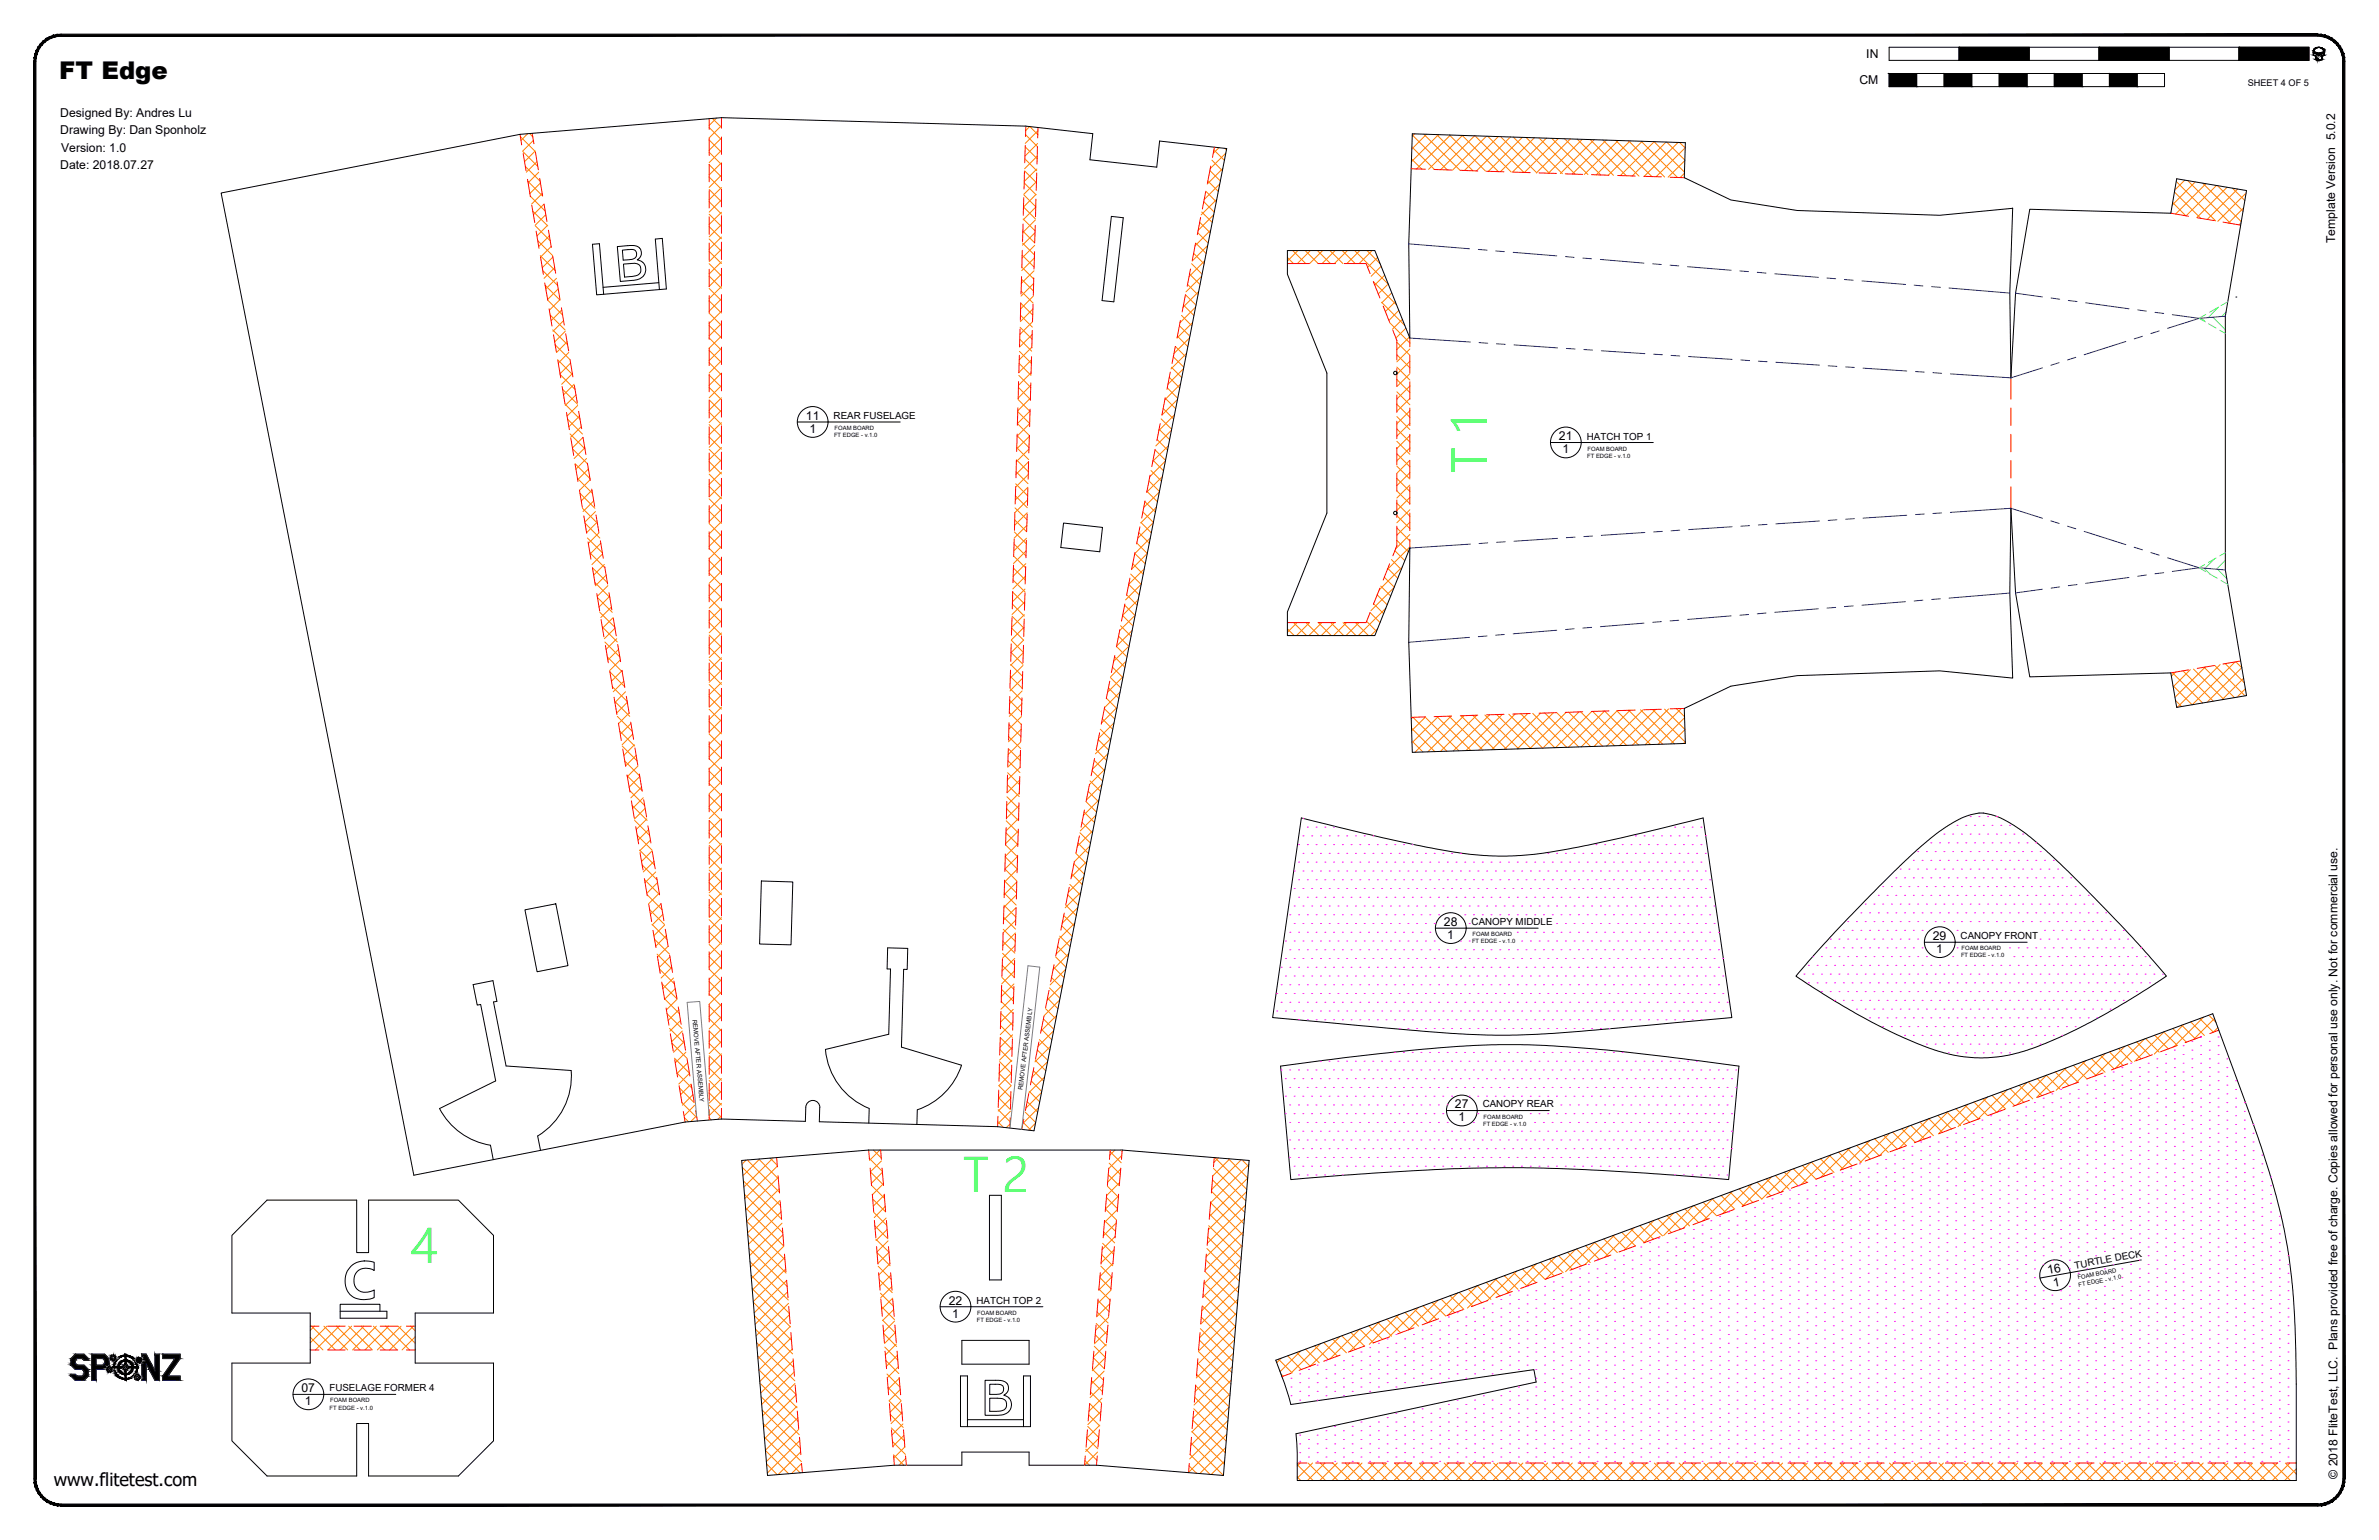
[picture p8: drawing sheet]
<svg xmlns="http://www.w3.org/2000/svg" width="864mm" height="559mm" viewBox="0 0 864 559" stroke-linecap="round" stroke-linejoin="round" font-family="sans-serif">
<defs><g id="words">
<g font-size="18.1" fill="#0f0">
<text x="539.8" y="171.5" transform="rotate(-90 539.8 171.5)">T 1</text>
<text x="349.7" y="432.5">T 2</text>
<text x="149" y="458.4">4</text>
</g>
<text font-size="8.9" x="21.5" y="28.6">FT Edge</text>
<text font-size="6.6" x="19.5" y="539.1">www.flitetest.com</text>
<g font-size="4.4">
<text x="677.5" y="21.1">IN</text>
<text x="675" y="30.6">CM</text>
<text x="21.9" y="42.4">Designed By: Andres Lu</text>
<text x="21.9" y="48.8">Drawing By: Dan Sponholz</text>
<text x="22.2" y="55.1">Version: 1.0</text>
<text x="21.9" y="61.5">Date: 2018.07.27</text>
<text x="847.7" y="88.2" transform="rotate(-90 847.7 88.2)">Template Version 5.0.2</text>
<text x="292.6" y="152.3">11</text>
<text x="293.8" y="157.1">1</text>
<text x="565.9" y="159.8">21</text>
<text x="567.2" y="164.5">1</text>
<text x="524.1" y="336">28</text>
<text x="525.4" y="340.8">1</text>
<text x="701.7" y="341.1">29</text>
<text x="702.9" y="345.9">1</text>
<text x="528.2" y="402.2">27</text>
<text x="529.4" y="406.9">1</text>
<text x="743.5" y="462.4" transform="rotate(-10 743.5 462.4)">16</text>
<text x="745.5" y="466.9" transform="rotate(-10 745.5 466.9)">1</text>
<text x="344.4" y="473.4">22</text>
<text x="345.6" y="478.1">1</text>
<text x="109.4" y="505.2">07</text>
<text x="110.7" y="509.9">1</text>
<text x="848.5" y="536.6" transform="rotate(-90 848.5 536.6)">© 2018 FliteTest, LLC. Plans provided free of charge. Copies allowed for personal use only. Not for commercial use.</text>
</g>
<g font-size="3.5">
<text x="302.6" y="152">REAR FUSELAGE</text>
<text x="576" y="159.5">HATCH TOP 1</text>
<text x="534.2" y="335.6">CANOPY MIDDLE</text>
<text x="711.7" y="340.8">CANOPY FRONT</text>
<text x="538.2" y="401.8">CANOPY REAR</text>
<text x="753.3" y="460.3" transform="rotate(-10 753.3 460.3)">TURTLE DECK</text>
<text x="354.5" y="473">HATCH TOP 2</text>
<text x="119.6" y="504.9">FUSELAGE FORMER 4</text>
</g>
<text font-size="3.3" x="816" y="31.1">SHEET 4 OF 5</text>
<g font-size="2.2">
<text x="251.4" y="370.1" transform="rotate(85 251.4 370.1)">REMOVE AFTER ASSEMBLY</text>
<text x="371.2" y="395.6" transform="rotate(-83 371.2 395.6)">REMOVE AFTER ASSEMBLY</text>
</g>
<g font-size="2.1">
<text x="302.8" y="158.6">FT EDGE - v.1.0</text>
<text x="303" y="156.1">FOAM BOARD</text>
<text x="576.2" y="166.1">FT EDGE - v.1.0</text>
<text x="576.3" y="163.5">FOAM BOARD</text>
<text x="534.6" y="339.7">FOAM BOARD</text>
<text x="534.4" y="342.2">FT EDGE - v.1.0</text>
<text x="711.9" y="347.4">FT EDGE - v.1.0</text>
<text x="712.1" y="344.8">FOAM BOARD</text>
<text x="538.6" y="405.9">FOAM BOARD</text>
<text x="538.4" y="408.4">FT EDGE - v.1.0</text>
<text x="754.3" y="464.2" transform="rotate(-10 754.3 464.2)">FOAM BOARD</text>
<text x="754.6" y="466.8" transform="rotate(-10 754.6 466.8)">FT EDGE</text>
<text x="764.3" y="465.1" transform="rotate(-11 764.3 465.1)">- v.</text>
<text x="767.2" y="464.5" transform="rotate(-10 767.2 464.5)">1.0</text>
<text x="354.6" y="479.6">FT EDGE - v.1.0</text>
<text x="354.8" y="477">FOAM BOARD</text>
<text x="119.9" y="508.9">FOAM BOARD</text>
<text x="119.7" y="511.5">FT EDGE - v.1.0</text>
</g>
</g></defs>
<!-- layer: 06 CAVITY -->
<g fill="none" stroke="#ff7f00" stroke-width=".36">
<path d="M188.9 49.6l5.4 5.4M189.8 55l5.4 5.4M191.5 48.5l-2.4 2.5M192.2 48.5l1.2 1.1M193.6 50.9l-3.8 3.9M194.3 54.8l-3.9 3.9M194.9 58.7l-3.8 3.8M257.4 59.8l4.5 4.4M257.4 55.2l4.5 4.5M257.4 50.8l4.5 4.4M257.4 46.3l4.5 4.4M258.6 42.9l3.3 3.3"/>
<path d="M260.1 42.8l-2.7 2.7M261.9 45.6l-4.5 4.4M261.9 50.1l-4.5 4.4M261.9 54.6l-4.5 4.4M261.9 59.1l-4.5 4.4M372 57.6l4.4 4.3M372.1 53.3l4.4 4.3M372.3 48.8l4.3 4.4M373.8 45.9l-1.5 1.5M373.9 46l2.8 2.8M376.5 56.7l-4.6 4.5M376.6 52.1l-4.5 4.5"/>
<path d="M376.7 47.5l-4.5 4.5M440 58.1l3.7 3.8M440.6 54.4l3.9 3.8M442.5 53.6l-2.1 2M444.6 53.8l.6 .6M445 55.6l-5.7 5.6M512.4 57.7l3.7 3.6M512.5 53.3l8.2 8.2M512.7 49l12.7 12.6M513.5 48.5l-.8 .9M516.8 48.7l13.2 13.1M517.8 48.7l-5.3 5.4"/>
<path d="M521.5 48.8l13.2 13.1M522.2 48.8l-9.8 9.9M526.2 49l13.1 13.1M526.5 49l-12.3 12.3M530.8 49.1l13.1 13.2M530.9 49.1l-12.3 12.3M535.3 49.3l-12.3 12.3M535.5 49.3l13.1 13.1M539.6 49.4l-12.3 12.3M540.1 49.4l13.1 13.2M543.9 49.5l-12.3 12.3M544.7 49.6l13.2 13.1"/>
<path d="M548.3 49.7l-12.3 12.3M549.3 49.7l13.2 13.2M552.6 49.8l-12.3 12.3M554 49.9l13.2 13.1M557 50l-12.3 12.3M558.7 50l13.1 13.2M561.4 50.1l-12.4 12.3M563.3 50.2l13.1 13.1M565.7 50.3l-12.3 12.3M567.9 50.3l13.2 13.2M570 50.4l-12.3 12.3M572.6 50.5l13.1 13.1"/>
<path d="M574.4 50.5l-12.3 12.3M577.2 50.6l13.2 13.2M578.7 50.7l-12.3 12.3M581.8 50.8l13.2 13.1M583.1 50.8l-12.3 12.3M586.5 50.9l13.1 13.2M587.4 51l-12.3 12.3M591.2 51.1l13.1 13.1M591.8 51.1l-12.3 12.3M595.8 51.3l13.1 13.1M596.1 51.3l-12.3 12.3M600.4 51.4l11.1 11"/>
<path d="M600.5 51.4l-12.3 12.3M604.8 51.5l-12.3 12.4M605.1 51.6l6.5 6.5M609.2 51.7l-12.3 12.3M609.7 51.7l2.1 2M611.6 58.3l-6 6M611.8 53.6l-10.6 10.5M190.7 60.4l5.4 5.4M191.6 65.8l5.4 5.4M192.5 71.2l5.4 5.4M193.4 76.6l5.4 5.4M195.6 62.5l-3.9 3.9"/>
<path d="M196.2 66.4l-3.9 3.8M196.9 70.2l-3.9 3.8M197.5 74l-3.9 3.9M198.1 77.9l-3.8 3.8M257.4 77.7l4.5 4.5M257.4 73.2l4.5 4.5M257.4 68.7l4.5 4.5M257.4 64.2l4.5 4.5M261.9 63.5l-4.5 4.5M261.9 68l-4.5 4.5M261.9 72.5l-4.5 4.5M261.9 77l-4.5 4.4"/>
<path d="M371.4 79.5l4.4 4.3M371.5 75.1l4.4 4.3M371.7 70.7l4.3 4.3M371.8 66.4l4.3 4.3M371.9 62l4.4 4.3M375.9 79.8l-4.6 4.6M376 75.1l-4.6 4.7M376.1 70.5l-4.6 4.6M376.3 65.9l-4.6 4.6M376.4 61.3l-4.6 4.6M436.2 76.9l3.9 3.8M437 73.2l3.7 3.7"/>
<path d="M437.7 69.4l3.8 3.8M438.5 65.7l3.7 3.7M439.2 61.9l3.8 3.8M440.6 77.9l-5.7 5.7M441.7 72.4l-5.7 5.6M442.8 66.8l-5.7 5.6M443.9 61.2l-5.7 5.6M611.5 62.9l-1.6 1.5M788.1 77.4h.1M788.7 73.5l4.8 4.8M789.4 69.7l9.5 9.5M790 65.9l14.3 14.3"/>
<path d="M793.1 65.4l-3.6 3.6M794.2 65.6l15.5 15.4M796.9 66l-8.3 8.4M799.6 66.5l14 13.9M800.8 66.7l-11 11M804.6 67.3l-11 11M805 67.4l9.3 9.2M808.5 67.9l-11.1 11.1M810.4 68.3l4.5 4.5M812.3 68.6l-11 11M814.5 75.4l-5.5 5.5M815.4 70l-10.3 10.3"/>
<path d="M194.3 81.9l5.4 5.5M195.2 87.3l5.4 5.5M196.1 92.8l5.4 5.4M197 98.2l5.4 5.4M198.8 81.7l-3.9 3.9M199.4 85.6l-3.8 3.8M200.1 89.4l-3.9 3.9M200.7 93.2l-3.8 3.9M201.4 97.1l-3.9 3.9M257.4 95.7l4.5 4.4M257.4 91.2l4.5 4.4M257.4 86.7l4.5 4.5"/>
<path d="M257.4 82.2l4.5 4.5M261.9 81.5l-4.5 4.5M261.9 86l-4.5 4.4M261.9 90.5l-4.5 4.4M261.9 95l-4.5 4.4M261.9 99.5l-4.5 4.4M370.9 96.9l4.4 4.3M371 92.6l4.4 4.3M371.2 88.2l4.3 4.3M371.3 83.8l4.3 4.3M375.4 98.3l-4.7 4.5M375.5 93.6l-4.6 4.6"/>
<path d="M375.6 89l-4.6 4.6M375.8 84.4l-4.7 4.6M431.8 99.5l3.8 3.7M432.6 95.7l3.7 3.8M433.3 91.9l3.8 3.8M434 88.2l3.8 3.8M434.8 84.4l3.8 3.8M435.5 80.6l3.8 3.9M437.3 94.7l-5.6 5.6M438.4 89.1l-5.6 5.6M439.5 83.5l-5.7 5.7M467.3 93.4l2.2 2.2"/>
<path d="M469.3 90.9l4.7 4.7M471.2 90.9l-3.9 3.8M473.8 90.9l4.7 4.7M475.7 90.9l-4.7 4.7M478.3 90.9l4.7 4.7M480.1 90.9l-4.7 4.7M482.8 90.9l4.7 4.7M484.7 90.9l-4.8 4.7M487.2 90.9l4.7 4.7M489.1 90.9l-4.7 4.7M491.7 90.9l12.3 12.3M493.6 90.9l-4.7 4.7"/>
<path d="M496.3 90.9l4.7 4.8M498.1 90.9l-4.7 4.7M500.1 93.4l-3.6 3.6M501.4 96.6l-3.7 3.6M502.7 99.8l-3.7 3.6M813.5 80.8l-.7 .8M197.9 103.5l5.4 5.4M198.8 108.9l5.4 5.4M199.7 114.3l5.4 5.4M200.6 119.7l5.4 5.4M202 101l-3.9 3.8M202.7 104.8l-3.9 3.9"/>
<path d="M203.3 108.7l-3.9 3.8M203.9 112.5l-3.8 3.9M204.5 116.4l-3.8 3.8M257.4 118.2l4.5 4.4M257.4 113.6l4.5 4.5M257.4 109.2l4.5 4.4M257.4 104.7l4.5 4.4M257.4 100.2l4.5 4.4M261.9 104l-4.5 4.4M261.9 108.4l-4.5 4.5M261.9 112.9l-4.5 4.5M261.9 117.4l-4.5 4.5"/>
<path d="M370.3 118.7l4.4 4.4M370.4 114.4l4.4 4.3M370.5 110l4.4 4.3M370.7 105.7l4.3 4.3M370.8 101.3l4.4 4.3M374.8 116.8l-4.6 4.5M375 112.1l-4.6 4.6M375.1 107.5l-4.6 4.6M375.2 102.9l-4.6 4.5M428.1 118.2l3.8 3.8M428.9 114.4l3.8 3.9M429.6 110.7l3.8 3.8"/>
<path d="M430.3 106.9l3.8 3.8M431.1 103.2l3.8 3.8M432.9 117.1l-5.6 5.6M434 111.5l-5.7 5.6M435.1 105.9l-5.7 5.6M436.2 100.3l-5.7 5.6M498.5 102.2l8.5 8.5M501.5 109.7l8.5 8.4M503.9 103l-3.6 3.6M504.5 117.2l7.3 7.3M505.2 106.2l-3.6 3.7M506.5 109.5l-3.6 3.5"/>
<path d="M507.8 112.6l-3.6 3.7M509.1 115.9l-3.7 3.6M510.3 119.1l-3.6 3.6M201.5 125.1l5.4 5.4M202.4 130.5l5.4 5.4M203.3 135.9l5.5 5.4M205.2 120.2l-3.8 3.9M205.8 124.1l-3.8 3.8M206.5 127.9l-3.8 3.8M207.1 131.7l-3.8 3.9M207.8 135.6l-3.9 3.8M208.4 139.4l-3.9 3.9"/>
<path d="M257.4 136.1l4.5 4.4M257.4 131.6l4.5 4.5M257.4 127.1l4.5 4.4M257.4 122.6l4.5 4.5M261.9 121.9l-4.5 4.4M261.9 126.4l-4.5 4.5M261.9 130.9l-4.5 4.5M261.9 135.4l-4.5 4.4M261.9 139.9l-4.5 4.4M369.9 136.2l4.3 4.4M370 131.8l4.3 4.4M370 127.5l4.4 4.3"/>
<path d="M370.2 123.1l4.3 4.3M374.2 139.8l-4.6 4.6M374.3 135.2l-4.5 4.6M374.4 130.6l-4.5 4.6M374.6 126l-4.6 4.6M374.7 121.4l-4.6 4.5M424.5 137l3.7 3.8M425.2 133.2l3.8 3.8M425.9 129.5l3.8 3.7M426.7 125.7l3.8 3.8M427.4 122l3.8 3.7M428.5 139.4l-5.6 5.6"/>
<path d="M429.6 133.8l-5.6 5.6M430.7 128.2l-5.6 5.7M431.8 122.6l-5.6 5.7M507.1 137.7l4.7 4.7M507.1 133.2l4.7 4.7M507.1 128.7l4.7 4.7M507.1 124.2l4.7 4.7M511.6 122.3l-4.5 4.5M511.8 135.6l-4.7 4.7M511.8 131.1l-4.7 4.7M511.8 126.6l-4.7 4.7M204.2 141.3l5.5 5.4"/>
<path d="M205.1 146.7l5.4 5.4M206 152.1l5.4 5.4M206.9 157.4l5.4 5.5M209.1 143.3l-3.9 3.8M209.7 147.1l-3.9 3.9M210.4 151l-3.9 3.9M211 154.8l-3.9 3.9M211.6 158.7l-3.8 3.9M257.4 158.5l4.5 4.5M257.4 154.1l4.5 4.4M257.4 149.6l4.5 4.4M257.4 145.1l4.5 4.4"/>
<path d="M257.4 140.6l4.5 4.4M261.9 144.3l-4.5 4.5M261.9 148.9l-4.5 4.4M261.9 153.4l-4.5 4.4M261.9 157.8l-4.5 4.5M369.2 158.1l4.3 4.3M369.4 153.7l4.3 4.3M369.5 149.4l4.3 4.3M369.6 145l4.3 4.3M369.7 140.6l4.3 4.3M373.7 158.3l-4.6 4.6M373.8 153.7l-4.6 4.6"/>
<path d="M373.9 149.1l-4.5 4.6M374.1 144.4l-4.6 4.7M420.1 159.5l3.7 3.8M420.8 155.8l3.8 3.7M421.5 152l3.8 3.8M422.2 148.2l3.8 3.8M423 144.5l3.8 3.8M423.7 140.7l3.8 3.8M425.2 156.2l-5.6 5.6M426.3 150.5l-5.6 5.7M427.4 145l-5.6 5.6M507.1 155.7l4.7 4.7"/>
<path d="M507.1 151.1l4.7 4.8M507.1 146.7l4.7 4.7M507.1 142.2l4.7 4.7M511.8 158l-4.7 4.8M511.8 153.6l-4.7 4.6M511.8 149.1l-4.7 4.7M511.8 144.6l-4.7 4.7M511.8 140.1l-4.7 4.7M207.8 162.9l5.4 5.4M208.8 168.3l5.4 5.4M209.7 173.6l5.4 5.4M210.5 179l5.5 5.4"/>
<path d="M212.3 162.5l-3.9 3.9M212.9 166.4l-3.8 3.8M213.6 170.2l-3.9 3.9M214.2 174.1l-3.8 3.8M214.9 177.9l-3.9 3.9M257.4 176.5l4.5 4.5M257.4 172l4.5 4.5M257.4 167.5l4.5 4.5M257.4 163.1l4.5 4.4M261.9 162.4l-4.5 4.4M261.9 166.8l-4.5 4.5M261.9 171.3l-4.5 4.5"/>
<path d="M261.9 175.8l-4.5 4.5M368.6 179.9l4.3 4.3M368.7 175.6l4.3 4.3M368.9 171.2l4.3 4.3M369 166.8l4.3 4.3M369.1 162.5l4.3 4.3M373.1 176.8l-4.5 4.6M373.3 172.2l-4.6 4.5M373.4 167.6l-4.6 4.5M373.5 163l-4.5 4.5M416.3 178.3l3.9 3.8M417.1 174.5l3.8 3.8"/>
<path d="M417.8 170.7l3.8 3.9M418.6 167l3.7 3.8M419.3 163.3l3.8 3.7M420.9 178.5l-5.7 5.6M421.9 172.9l-5.6 5.7M423 167.3l-5.6 5.7M424.1 161.8l-5.6 5.6M507.1 178.1l4.7 4.7M507.1 173.6l4.7 4.7M507.1 169.2l4.7 4.6M507.1 164.6l4.7 4.8M507.1 160.1l4.7 4.7"/>
<path d="M511.8 176l-4.7 4.7M511.8 171.5l-4.7 4.7M511.8 167l-4.7 4.7M511.8 162.6l-4.7 4.6M211.4 184.4l5.5 5.4M212.3 189.8l5.4 5.4M213.2 195.2l5.5 5.4M215.5 181.8l-3.9 3.8M216.2 185.6l-3.9 3.8M216.8 189.4l-3.9 3.9M217.4 193.3l-3.8 3.9M218.1 197.1l-3.9 3.9"/>
<path d="M257.4 199l4.5 4.4M257.4 194.5l4.5 4.4M257.4 190l4.5 4.5M257.4 185.5l4.5 4.4M257.4 181l4.5 4.5M261.9 180.3l-4.5 4.4M261.9 184.8l-4.5 4.4M261.9 189.3l-4.5 4.4M261.9 193.8l-4.5 4.4M261.9 198.3l-4.5 4.4M368.1 197.4l4.3 4.3M368.2 193l4.4 4.3"/>
<path d="M368.4 188.7l4.3 4.3M368.5 184.3l4.3 4.3M372.5 199.9l-4.6 4.6M372.6 195.3l-4.5 4.6M372.7 190.7l-4.5 4.5M372.9 186.1l-4.6 4.5M373 181.4l-4.6 4.6M412.7 197l3.7 3.9-5.6 5.6M413.4 193.3l3.8 3.8M414.2 189.5l3.7 3.8M414.9 185.8l3.8 3.7M415.6 182l3.8 3.8"/>
<path d="M417.5 195.2l-5.6 5.7M418.6 189.7l-5.6 5.6M419.8 184.1l-5.7 5.6M506.3 199.8l3.7 3.6M507.1 196.1l4.1 4.1M507.1 191.6l4.7 4.7M507.1 187.1l4.7 4.7M507.1 182.6l4.7 4.7M511.8 198.5l-8.1 8.1M511.8 194l-5.2 5.2M511.8 189.5l-4.7 4.7M511.8 185l-4.7 4.7"/>
<path d="M511.8 180.5l-4.7 4.7M214.2 200.6l5.4 5.4M215.1 206l5.4 5.4M216 211.4l5.4 5.4M216.9 216.8l5.4 5.4M218.7 201l-3.8 3.9M219.4 204.8l-3.9 3.9M220 208.7l-3.8 3.9M220.7 212.5l-3.9 3.9M221.3 216.4l-3.9 3.9M257.4 216.9l4.5 4.5M257.4 212.5l4.5 4.4"/>
<path d="M257.4 208l4.5 4.4M257.4 203.5l4.5 4.4M261.9 202.7l-4.5 4.5M261.9 207.3l-4.5 4.4M261.9 211.7l-4.5 4.5M261.9 216.2l-4.5 4.5M367.5 219.2l4.3 4.4M367.6 214.8l4.3 4.4M367.8 210.5l4.3 4.3M367.9 206.1l4.3 4.3M368 201.7l4.3 4.4M372 218.4l-4.6 4.6"/>
<path d="M372.1 213.8l-4.6 4.6M372.2 209.1l-4.5 4.6M372.4 204.5l-4.6 4.6M408.3 219.6l3.7 3.7M409 215.8l3.8 3.8M409.7 212.1l3.8 3.7M410.4 208.3l3.9 3.8M411.2 204.5l3.8 3.8M411.9 200.8l3.8 3.8M413.2 217.6l-5.7 5.7M414.3 212l-5.7 5.7M415.3 206.5l-5.6 5.6"/>
<path d="M498.6 219.1l3.7 3.6M499.9 215.8l3.7 3.7M501.2 212.7l3.6 3.6M502.5 209.4l3.6 3.7M503.8 206.3l3.6 3.5M505.1 203l3.6 3.7M506.1 213.2l-8.5 8.4M509.1 205.7l-8.5 8.4M217.7 222.2l5.5 5.4M218.7 227.5l5.4 5.5M219.6 233l5.4 5.4M220.5 238.4l5.4 5.4"/>
<path d="M222 220.3l-3.9 3.8M222.6 224.1l-3.9 3.8M223.3 227.9l-3.9 3.9M223.9 231.8l-3.9 3.8M224.5 235.6l-3.8 3.9M225.2 239.5l-3.9 3.8M257.4 239.4l4.5 4.4M257.4 234.9l4.5 4.5M257.4 230.4l4.5 4.4M257.4 225.9l4.5 4.5M257.4 221.4l4.5 4.5M261.9 220.7l-4.5 4.5"/>
<path d="M261.9 225.2l-4.5 4.4M261.9 229.7l-4.5 4.4M261.9 234.2l-4.5 4.4M261.9 238.7l-4.5 4.4M367 236.7l4.3 4.3M367.1 232.3l4.3 4.4M367.3 227.9l4.3 4.4M367.4 223.6l4.3 4.3M371.4 236.9l-4.5 4.5M371.6 232.3l-4.6 4.5M371.7 227.6l-4.6 4.6M371.8 223l-4.5 4.6"/>
<path d="M404.6 238.3l3.7 3.8M405.3 234.6l3.8 3.8M406 230.8l3.8 3.8M406.8 227.1l3.8 3.8M407.5 223.3l3.8 3.8M408.7 239.9l-5.6 5.7M409.9 234.4l-5.7 5.6M411 228.8l-5.7 5.6M412.1 223.2l-5.7 5.6M467.3 228.2l2.5 2.4M469.6 225.9l4.7 4.7M470.9 225.9l-3.6 3.5"/>
<path d="M474.1 225.9l4.7 4.7M475.4 225.9l-4.7 4.7M478.5 225.9l4.8 4.7M479.8 225.9l-4.7 4.7M483.1 225.9l4.7 4.7M484.4 225.9l-4.8 4.7M487.5 225.9l4.7 4.7M488.8 225.9l-4.7 4.7M492 225.9l4.8 4.7M493.3 225.9l-4.7 4.7M496.1 225.5l3.6 3.6M497.4 222.3l3.6 3.6"/>
<path d="M500.1 228.1l-2.5 2.5M503.1 220.7l-10 9.9M221.4 243.8l5.4 5.4M222.3 249.1l5.4 5.4M223.2 254.5l5.4 5.4M224.1 259.9l5.4 5.5M225.8 243.3l-3.8 3.9M226.5 247.1l-3.9 3.9M227.1 251l-3.8 3.9M227.7 254.8l-3.8 3.9M228.4 258.7l-3.9 3.9M257.4 257.4l4.5 4.4"/>
<path d="M257.4 252.8l4.5 4.5M257.4 248.4l4.5 4.4M257.4 243.9l4.5 4.4M261.9 243.2l-4.5 4.4M261.9 247.6l-4.5 4.5M261.9 252.2l-4.5 4.4M261.9 256.6l-4.5 4.5M366.4 258.6l4.3 4.3M366.5 254.2l4.3 4.3M366.6 249.8l4.3 4.3M366.8 245.5l4.3 4.3M366.9 241.1l4.3 4.3"/>
<path d="M370.8 260l-4.6 4.6M370.9 255.4l-4.5 4.5M371 250.7l-4.5 4.6M371.2 246.1l-4.6 4.6M371.3 241.5l-4.6 4.6M400.9 257.1l3.8 3.8M401.6 253.3l3.8 3.8M402.3 249.6l3.8 3.8M403.1 245.9l3.8 3.7M403.8 242.1l3.8 3.8M405.5 256.7l-5.6 5.7M406.6 251.2l-5.6 5.6"/>
<path d="M407.7 245.6l-5.7 5.6M521.6 260l12.3 12.3M522.1 260l-9.5 9.5M526 259.8l12.3 12.3M526.8 259.8l-13.2 13.2M530.3 259.7l12.3 12.3M531.4 259.7l-13.1 13.1M534.7 259.6l12.3 12.3M536 259.5l-13.1 13.1M539 259.4l12.3 12.3M540.7 259.4l-13.1 13.1M543.3 259.3l12.4 12.3"/>
<path d="M545.3 259.2l-13.1 13.1M550 259.1l-13.2 13.1M552.1 259l12.3 12.3M554.6 258.9l-13.1 13.1M556.4 258.9l12.3 12.3M559.3 258.8l-13.2 13.1M560.8 258.7l12.3 12.3M563.9 258.6l-13.1 13.1M565.1 258.6l12.3 12.3M568.5 258.5l-13.1 13.1M569.4 258.5l12.3 12.3M573.2 258.3l-13.2 13.2-12.3-12.4"/>
<path d="M573.8 258.3l12.3 12.3M577.8 258.2l-13.1 13.1M578.2 258.2l12.3 12.3M586.9 257.9l12.3 12.3M587.1 257.9l-13.1 13.1M591.2 257.7l12.3 12.3M591.8 257.7l-13.2 13.2M595.5 257.6l12.3 12.3M596.4 257.6l-13.1 13.1M599.9 257.5l11.9 11.8M601 257.4l-13.1 13.2M604.3 257.3l7.4 7.4-5.2 5.2"/>
<path d="M605.7 257.3l-13.1 13.1M608.6 257.2l2.9 2.8M610.3 257.1l-13.1 13.2M788.6 244.1l11 11M789.7 243.9l-1.4 1.5M789.8 254.2l2.1 2.2M792.4 243.4l11.1 11M795.1 243l-6.2 6.2M796.3 242.8l11 11M800.1 242.1l11 11M800.5 242l-10.9 11M803.9 241.4l11.1 11.1"/>
<path d="M805.9 241.1l-15.5 15.5M807.8 240.8l6.9 6.9M811.3 240.2l-15.5 15.5-7-6.9M811.6 240.1l2.2 2.2M813.8 242.2l-12.6 12.6M814.5 246.1l-7.9 7.8M815.1 249.9l-3.1 3.1M225 265.3l5.4 5.4M225.9 270.7l5.4 5.4M226.8 276.1l5.4 5.4M229 262.6l-3.8 3.8M229.6 266.4l-3.8 3.9"/>
<path d="M230.3 270.3l-3.8 3.8M230.9 274.1l-3.8 3.9M231.6 278l-3.9 3.8M257.4 279.8l4.5 4.5M257.4 275.3l4.5 4.4M257.4 270.8l4.5 4.5M257.4 266.3l4.5 4.5M257.4 261.8l4.5 4.5M261.9 261.1l-4.5 4.5M261.9 265.6l-4.5 4.5M261.9 270.1l-4.5 4.5M261.9 274.6l-4.5 4.4"/>
<path d="M261.9 279.1l-4.5 4.5M365.9 276l4.3 4.3M366 271.7l4.3 4.3M366.1 267.3l4.4 4.3M366.3 262.9l4.3 4.3M370.3 278.4l-4.6 4.6M370.4 273.8l-4.6 4.6M370.5 269.2l-4.5 4.6M370.7 264.6l-4.6 4.6M396.4 279.6l3.9 3.8M397.2 275.9l3.8 3.7M397.9 272.1l3.8 3.8"/>
<path d="M398.7 268.4l3.7 3.7M399.4 264.6l3.8 3.8M400.2 260.8l3.7 3.9M401.1 279.1l-5.6 5.6M402.2 273.5l-5.7 5.6M403.3 267.9l-5.7 5.6M404.4 262.3l-5.7 5.7M512.4 264.3l8.5 8.4M512.6 268.9l4 4M512.8 260.3l-.5 .5M512.9 260.3l12.3 12.3M517.3 260.1l12.3 12.3"/>
<path d="M517.5 260.1l-5.1 5.1M594.8 270.3l-12.3-12.3-13.2 13.2M611.5 260.4l-9.7 9.7M611.8 269.1l-.7 .7M227.7 281.5l5.4 5.4M228.6 286.9l5.4 5.4M229.5 292.3l5.4 5.4M230.4 297.7l5.4 5.4M232.2 281.8l-3.8 3.8M232.9 285.6l-3.9 3.9M233.5 289.5l-3.9 3.8M234.2 293.3l-3.9 3.9"/>
<path d="M234.8 297.2l-3.9 3.8M257.4 297.7l4.5 4.5M257.4 293.3l4.5 4.4M257.4 288.8l4.5 4.4M257.4 284.3l4.5 4.4M261.9 283.6l-4.5 4.4M261.9 288.1l-4.5 4.4M261.9 292.6l-4.5 4.4M261.9 297.1l-4.5 4.4M365.3 297.8l4.3 4.4M365.4 293.5l4.4 4.3M365.5 289.1l4.4 4.3"/>
<path d="M365.7 284.7l4.3 4.4M365.8 280.4l4.3 4.3M369.8 297l-4.6 4.5M369.9 292.3l-4.6 4.6M370 287.7l-4.6 4.6M370.1 283.1l-4.5 4.6M392.8 298.4l3.7 3.8M393.5 294.6l3.8 3.8M394.3 290.9l3.7 3.8M395 287.1l3.8 3.8M395.7 283.4l3.8 3.8M397.8 295.9l-5.6 5.6"/>
<path d="M398.9 290.3l-5.6 5.6M400 284.6l-5.6 5.7M231.3 303.1l5.4 5.4M232.2 308.5l5.4 5.4M233.1 313.9l5.4 5.4M234 319.2l5.4 5.4M235.5 301l-3.9 3.9M236.1 304.9l-3.9 3.8M236.7 308.7l-3.8 3.9M237.4 312.6l-3.9 3.8M238 316.4l-3.8 3.9M257.4 315.7l4.5 4.5"/>
<path d="M257.4 311.2l4.5 4.5M257.4 306.7l4.5 4.5M257.4 302.3l4.5 4.4M261.9 301.6l-4.5 4.4M261.9 306l-4.5 4.5M261.9 310.5l-4.5 4.5M261.9 315l-4.5 4.5M261.9 319.5l-4.5 4.4M364.7 319.7l4.3 4.3M364.8 315.3l4.3 4.4M364.9 310.9l4.4 4.4M365 306.6l4.4 4.3"/>
<path d="M365.2 302.2l4.3 4.3M369.3 315.4l-4.6 4.6M369.4 310.8l-4.6 4.6M369.5 306.2l-4.6 4.5M369.7 301.6l-4.7 4.5M389.1 317.1l3.8 3.9M389.8 313.4l3.8 3.8M390.5 309.7l3.9 3.7M391.3 305.9l3.8 3.8M392 302.2l3.8 3.7M393.4 318.2l-5.6 5.6M394.5 312.6l-5.6 5.6"/>
<path d="M395.6 307l-5.6 5.7M396.7 301.4l-5.6 5.7M234.9 324.6l5.4 5.4M235.8 330l5.4 5.5M236.7 335.4l5.4 5.5M238.7 320.3l-3.9 3.8M239.3 324.1l-3.8 3.9M240 328l-3.9 3.8M240.6 331.8l-3.9 3.8M241.3 335.6l-3.9 3.9M241.9 339.5l-3.9 3.8M257.4 338.2l4.5 4.4"/>
<path d="M257.4 333.7l4.5 4.4M257.4 329.2l4.5 4.5M257.4 324.7l4.5 4.5M257.4 320.2l4.5 4.5M261.9 324l-4.5 4.5M261.9 328.5l-4.5 4.4M261.9 333l-4.5 4.4M261.9 337.5l-4.5 4.4M364.2 337.2l4.3 4.3M364.3 332.8l4.4 4.3M364.4 328.5l4.4 4.3M364.5 324l4.4 4.4"/>
<path d="M368.6 338.5l-4.6 4.6M368.7 333.9l-4.6 4.6M368.9 329.3l-4.6 4.6M369 324.7l-4.6 4.5M369.1 320l-4.6 4.6M384.7 339.7l3.8 3.8M385.4 335.9l3.8 3.8M386.1 332.2l3.8 3.7M386.9 328.4l3.8 3.8M387.6 324.7l3.8 3.8M388.4 320.9l3.7 3.8M390.1 335l-5.6 5.6"/>
<path d="M391.2 329.3l-5.6 5.7M392.3 323.8l-5.6 5.6M237.6 340.8l5.4 5.4M238.5 346.2l5.4 5.4M239.4 351.6l5.4 5.4M240.3 357l5.4 5.4M242.5 343.3l-3.8 3.9M243.2 347.2l-3.9 3.8M243.8 351l-3.8 3.9M244.5 354.9l-3.9 3.8M245.1 358.7l-3.8 3.9M257.4 356.1l4.5 4.5"/>
<path d="M257.4 351.7l4.5 4.4M257.4 347.2l4.5 4.4M257.4 342.7l4.5 4.4M261.9 341.9l-4.5 4.5M261.9 346.5l-4.5 4.4M261.9 350.9l-4.5 4.5M261.9 355.4l-4.5 4.5M261.9 359.9l-4.5 4.5M363.6 359l4.3 4.3M363.7 354.7l4.3 4.3M363.8 350.3l4.4 4.3M363.9 345.9l4.4 4.3"/>
<path d="M364 341.6l4.4 4.3M368.1 357l-4.6 4.6M368.2 352.4l-4.6 4.6M368.4 347.8l-4.7 4.5M368.5 343.1l-4.6 4.6M381 358.5l3.8 3.7M381.7 354.7l3.8 3.8M382.5 350.9l3.7 3.8M383.2 347.2l3.8 3.8M383.9 343.4l3.8 3.8M385.7 357.3l-5.6 5.6M386.8 351.7l-5.6 5.7"/>
<path d="M387.9 346.1l-5.6 5.7M389.1 340.6l-5.7 5.6M241.2 362.4l5.4 5.4M242.1 367.8l5.5 5.4M243 373.2l5.5 5.4M243.9 378.6l5.4 5.4M245.8 362.6l-3.9 3.9M246.4 366.4l-3.9 3.9M247.1 370.3l-3.9 3.8M247.7 374.1l-3.9 3.9M248.4 378l-3.9 3.8M257.4 378.6l4.5 4.4"/>
<path d="M257.4 374.1l4.5 4.5M257.4 369.6l4.5 4.4M257.4 365.1l4.5 4.5M257.4 360.7l4.5 4.4M261.9 364.4l-4.5 4.4M261.9 368.9l-4.5 4.5M261.9 373.4l-4.5 4.5M261.9 377.9l-4.5 4.4M363.1 376.5l4.3 4.3M363.2 372.1l4.3 4.3M363.4 367.7l4.3 4.4M363.5 363.4l4.3 4.3"/>
<path d="M367.6 375.5l-4.6 4.6M367.7 370.9l-4.6 4.5M367.8 366.3l-4.5 4.5M368 361.6l-4.6 4.6M377.3 377.2l3.8 3.8M378 373.5l3.8 3.8M378.8 369.7l3.8 3.8M379.5 366l3.8 3.7M380.3 362.2l3.7 3.8M381.4 379.7l-5.7 5.6M382.5 374l-5.7 5.7M383.5 368.5l-5.6 5.6"/>
<path d="M384.6 362.9l-5.6 5.6M771.4 379.7l-10.8 10.7M772.3 379.3l5 4.9M775.6 378.1l4.9 4.9M778.5 377l-10.7 10.7M778.9 376.9l4.9 4.9M782.2 375.6l4.9 5M785.4 374.4l5 5M785.6 374.3l-10.7 10.8M788.7 373.2l5 5M792 372l5 5M792.7 371.7l-10.7 10.8"/>
<path d="M795.3 370.8l4.9 4.9M798.5 369.6l5 4.9M799.9 369.1l-10.8 10.8M801.8 368.4l2.6 2.6M803.9 369.5l-7.6 7.7M805.1 372.9l-1.7 1.7M244.8 384l5.4 5.4M245.7 389.3l5.4 5.5M246.6 394.7l5.4 5.4M249 381.8l-3.9 3.9M249.6 385.7l-3.8 3.8M250.2 389.5l-3.8 3.8"/>
<path d="M250.9 393.3l-3.8 3.9M251.5 397.2l-3.8 3.8M257.4 396.6l4.5 4.4M257.4 392.1l4.5 4.4M257.4 387.6l4.5 4.4M257.4 383.1l4.5 4.4M261.9 382.4l-4.5 4.4M261.9 386.8l-4.5 4.5M261.9 391.4l-4.5 4.4M261.9 395.9l-4.5 4.4M362.5 398.3l4.3 4.3M362.7 389.6l4.3 4.3"/>
<path d="M362.9 385.2l4.3 4.3M363 380.8l4.3 4.4M366.9 398.6l-4.5 4.6M367 394l-4.5 4.6M367.2 389.3l-4.6 4.6 4.3 4.4M367.3 384.7l-4.6 4.6M367.4 380.1l-4.5 4.6M372.9 399.7l3.7 3.8M373.6 396l3.8 3.8M374.4 392.3l3.7 3.7M375.1 388.5l3.8 3.8M375.8 384.7l3.8 3.8"/>
<path d="M376.5 381l3.9 3.8M378.1 396.4l-5.7 5.7M379.2 390.8l-5.7 5.7M380.3 385.3l-5.7 5.6M716.6 399.9l4.9 4.9M719.9 398.7l4.9 4.9M721.5 398.1l-10.7 10.7M723.1 397.5l5 4.9M726.4 396.3l5 4.9M728.6 395.4l-10.7 10.8M729.7 395l4.9 5M733 393.8l4.9 5"/>
<path d="M735.8 392.8l-10.8 10.7M736.3 392.6l4.9 5M739.6 391.4l4.9 4.9M742.8 390.2l4.9 4.9M742.9 390.2l-10.7 10.7M746.1 389l5 4.9M749.4 387.8l4.9 4.9M750 387.5l-10.7 10.8M752.7 386.6l4.9 4.9M755.9 385.4l5 4.9M757.1 384.9l-10.7 10.7M759.2 384.1l5 5"/>
<path d="M762.5 382.9l4.9 4.9M764.3 382.3l-10.8 10.7M765.7 381.7l5 4.9M769.1 380.5l4.9 5M247.6 400.1l5.4 5.5M248.5 405.6l1.4 1.4M252.2 401l-3.8 3.9M252.8 404.9l-2 2M257.4 405.6l.8 .7M257.4 401l4.5 4.5M261.9 400.3l-4.5 4.5M261.9 404.9l-1.3 1.2"/>
<path d="M317.1 417.3l2.8 2.9M319.4 417.3l-3.8 3.8M362.2 407l2 2.1M362.4 402.7l4.3 4.3M366.7 407.8l-1.4 1.4M366.8 403.2l-4.6 4.6M371.4 407.2l3 3M372.1 403.5l3.9 3.8M375.9 407.6l-2.5 2.5M376.9 402l-5.6 5.6M403 417.9l4 4M404.7 417.3l-1.8 1.8"/>
<path d="M406.9 417.3l.5 .5M407.2 419.3l-4.7 4.7M664.1 419.3l5 4.9M664.5 419.1l-10.7 10.8M667.4 418.1l4.9 4.9M670.7 416.9l5 4.9M671.6 416.5l-10.7 10.7M674 415.6l4.9 5M677.2 414.4l5 5M678.8 413.9l-10.8 10.7M680.5 413.2l5 5M683.8 412l5 5"/>
<path d="M685.9 411.3l-10.7 10.7M687.1 410.8l4.9 4.9M690.3 409.6l5 4.9M693 408.6l-10.7 10.7M693.7 408.4l4.9 4.9M696.9 407.1l4.9 5M700.2 405.9l-10.8 10.8M700.2 405.9l4.9 5M703.5 404.8l4.9 4.9M706.8 403.5l4.9 5M707.3 403.3l-10.8 10.8M710 402.3l5 4.9"/>
<path d="M713.3 401.1l5 4.9M714.4 400.7l-10.8 10.8M269.5 423.6l13.8 13.9M269.9 428.5l13.8 13.9M270.3 433.4l13.8 13.9M270.7 438.3l13.8 13.8M270.8 421l-1.4 1.4M271.3 420.9l11.6 11.7M275.4 420.6l7.1 7.1M275.7 420.6l-6 6M279.6 420.2l2.5 2.6M280.7 420.2l-10.7 10.6"/>
<path d="M282.2 423.1l-11.8 11.8M282.5 427.3l-11.8 11.7M282.8 431.4l-11.7 11.8M283.2 435.6l-11.8 11.7M283.5 439.7l-11.8 11.8M315.6 420.3l4.7 4.7M316 425.2l4.7 4.8M316.4 430.1l4.7 4.7M316.8 435l4.7 4.7M317.2 439.9l4.7 4.7M320 421.2l-4 4M320.3 425.3l-4 4.1"/>
<path d="M320.7 429.5l-4 4M321 433.7l-4 3.9M321.3 437.8l-3.9 4M401.7 434.5l3.9 4M402 430.4l4 4M402.3 426.2l4 4.1M402.6 422.1l4.1 4M405.6 438.9l-4.7 4.7M406 434l-4.7 4.7 4 4M406.4 429.1l-4.7 4.7M406.8 424.2l-4.7 4.7M439.8 432.3l11.8 11.7"/>
<path d="M440.2 428.1l11.7 11.8M440.5 424l11.8 11.8M441 420.1l11.6 11.5M442.3 420.2l-1.7 1.6M446 420.5l6.9 7-13.8 13.9M446.4 420.5l-6.2 6.2M450.6 420.8l-10.7 10.8M450.9 420.9l2.4 2.4M452.2 437.3l-13.9 13.8M452.6 432.4l-13.9 13.8M453.3 422.6l-13.8 13.9 11.8 11.7M608.4 439.9l4.9 4.9"/>
<path d="M611.7 438.7l4.9 4.9M614.6 437.6l-10.7 10.7M614.9 437.5l5 4.9M618.3 436.3l4.9 4.9M621.5 435l4.9 5M621.8 434.9l-10.8 10.8M624.8 433.8l4.9 4.9M628.1 432.6l4.9 5M628.9 432.3l-10.7 10.8M631.4 431.4l4.9 5M634.6 430.2l5 4.9M636 429.7l-10.7 10.7"/>
<path d="M637.9 429l5 4.9M641.2 427.8l4.9 4.9M643.2 427l-10.8 10.8M644.4 426.5l5 5M647.7 425.3l5 5M650.3 424.4l-10.8 10.7M651 424.1l5 5M654.3 422.9l4.9 5M657.4 421.8l-10.8 10.7M657.6 421.7l4.9 4.9M660.9 420.5l4.9 4.9M271.1 443.2l13.8 13.8"/>
<path d="M271.5 448.1l13.9 13.9M271.9 452.9l13.9 13.9M272.3 457.8l13.9 13.9M283.9 443.9l-11.8 11.8M284.2 448l-11.8 11.8M284.5 452.2l-11.7 11.7M284.9 456.3l-11.8 11.8M317.6 444.8l4.7 4.7M318 449.7l4.7 4.7-4 4M318.4 454.6l4.7 4.7M318.8 459.5l4.7 4.7M321.7 442l-4 4"/>
<path d="M322 446.1l-4 4.1M322.4 450.3l-4 4M323 458.6l-4 4M399.6 459.4l4 4M400 455.3l3.9 4M400.3 451.1l4 4.1M400.6 447l4 4M401 442.9l4 3.9M404 458.4l-4.7 4.7M404.4 453.5l-4.7 4.7M404.8 448.7l-4.7 4.7M405.2 443.8l-4.7 4.7"/>
<path d="M437.8 457.2l11.7 11.8M438.1 453l11.8 11.8M438.5 448.9l11.7 11.8M438.8 444.7l11.8 11.8M439.1 440.6l11.8 11.8M450.5 456.8l-13.8 13.9M450.9 451.9l-13.8 13.9M451.3 447l-13.8 13.9M451.8 442.2l-13.9 13.8M555.9 459.3l5 4.9M557.7 458.6l-10.8 10.8M559.2 458l5 5"/>
<path d="M562.5 456.8l5 5M564.8 456l-10.7 10.7M565.8 455.7l4.9 4.9M569 454.4l5 5M571.9 453.4l-10.7 10.7M572.3 453.2l5 4.9M575.6 452l4.9 4.9M578.9 450.8l4.9 5M579 450.7l-10.7 10.8M582.2 449.6l4.9 4.9M585.5 448.4l4.9 4.9M586.2 448.1l-10.8 10.7"/>
<path d="M588.7 447.2l4.9 4.9M592 445.9l4.9 5M593.3 445.5l-10.8 10.7M595.3 444.7l4.9 5M598.6 443.5l4.9 5M600.4 442.9l-10.7 10.7M601.8 442.3l5 5M605.1 441.1l5 4.9M607.5 440.2l-10.7 10.7M272.7 462.8l13.9 13.8M273.1 467.6l13.9 13.9M273.5 472.5l13.8 13.9"/>
<path d="M273.9 477.4l13.8 13.9M285.2 460.5l-11.7 11.8M285.6 464.6l-11.8 11.8M285.9 468.8l-11.8 11.8M286.3 472.9l-11.9 11.8M286.6 477.1l-11.8 11.7M319.2 464.3l4.7 4.8M319.6 469.3l4.7 4.7M320 474.1l4.7 4.7M320.4 479l4.7 4.7M323.4 462.8l-4 3.9M323.7 466.9l-4 4"/>
<path d="M324.1 471l-4.1 4.1M324.4 475.2l-4 4M324.8 479.3l-4.1 4M398.2 476l4 4.1M398.6 471.9l4 4M398.9 467.8l4 3.9M399.3 463.6l4 4M402.4 478l-4.7 4.7M402.8 473.1l-4.7 4.7M403.2 468.2l-4.7 4.7M403.6 463.3l-4.7 4.8M436.1 477.9l11.7 11.8"/>
<path d="M436.4 473.8l11.8 11.8M436.7 469.6l11.8 11.8M437.1 465.5l11.8 11.8M437.4 461.4l11.8 11.7M448.9 476.4l-13.8 13.8M449.3 471.5l-13.8 13.9M449.7 466.6l-13.8 13.9M450.1 461.7l-13.8 13.9M500.2 479.9l4.9 4.9M500.7 479.7l-10.8 10.7M503.5 478.7l4.9 4.9M506.8 477.4l4.9 5"/>
<path d="M507.8 477.1l-10.7 10.7M510.1 476.2l4.9 5M513.3 475l4.9 5M514.9 474.5l-10.7 10.7M516.6 473.8l4.9 5M519.9 472.6l4.9 4.9M522.1 471.8l-10.8 10.7M523.1 471.4l5 4.9M526.4 470.2l5 4.9M529.2 469.2l-10.8 10.7M529.7 469l5 4.9M533 467.8l4.9 4.9"/>
<path d="M539.5 465.3l5 5M541.2 471.5l-5-5-10.7 10.8M542.8 464.1l5 5M543.4 463.9l-10.7 10.8M546.1 462.9l4.9 5M549.4 461.7l4.9 4.9M550.5 461.3l-10.7 10.7M552.7 460.5l4.9 4.9M112.6 489.7l.2 .1M112.6 485.2l4.6 4.6M113.1 481.2l8.6 8.6M114.2 481.2l-1.6 1.5"/>
<path d="M117.6 481.2l8.6 8.6M118.7 481.2l-6.1 6.1M122.1 481.2l8.6 8.6M123.1 481.2l-8.6 8.6M126.6 481.2l8.6 8.6M127.6 481.2l-8.6 8.6M131.1 481.2l8.6 8.6M132.1 481.2l-8.6 8.6M135.5 481.2l8.7 8.6M136.6 481.2l-8.6 8.6M140.1 481.2l8.6 8.6M141.1 481.2l-8.6 8.6"/>
<path d="M144.5 481.2l6.2 6.2M145.6 481.2l-8.6 8.6M149 481.2l1.7 1.7M150.1 481.2l-8.7 8.6M150.7 485.1l-4.7 4.7M150.7 489.6l-.3 .2M274.3 482.3l13.8 13.9M274.6 487.2l13.9 13.9M275 492.1l13.9 13.9M275.4 497l13.9 13.8M286.9 481.3l-11.8 11.7M287.2 485.4l-11.7 11.8"/>
<path d="M287.6 489.5l-11.8 11.8M287.9 493.7l-11.8 11.8M288.3 497.8l-11.8 11.8M320.8 483.9l4.7 4.7M321.2 488.8l4.7 4.7M321.6 493.7l4.7 4.7M322 498.6l4.7 4.7M325.1 483.5l-4 4M325.4 487.7l-4 3.9M325.7 491.8l-4 4M326.1 495.9l-4 4.1M396.5 496.8l4.1 4"/>
<path d="M396.9 492.7l4 4M397.2 488.5l4.1 4M397.6 484.3l4 4.1M397.9 480.2l4 4M400.8 497.5l-4.7 4.7M401.2 492.7l-4.7 4.7M401.6 487.8l-4.7 4.7M402 482.9l-4.7 4.7M434.4 498.7l11.8 11.8M434.7 494.6l11.8 11.8M435 490.4l11.8 11.8M435.4 486.3l11.8 11.7"/>
<path d="M435.7 482.1l11.8 11.8M447.3 495.9l-13.8 13.9M447.7 491l-13.9 13.9M448.1 486.2l-13.9 13.8M448.5 481.3l-13.9 13.8M464.1 493.2l5 5M465 498.5l.8 .9M465.1 492.9l-1.6 1.6M467.4 492l4.9 4.9M470.7 490.8l4.9 4.9M472.1 490.2l-7.4 7.5M474 489.6l4.9 4.9"/>
<path d="M477.3 488.4l4.9 4.9M479.3 487.6l-10.7 10.7M480.5 487.2l5 4.9M483.8 485.9l5 5M486.4 485l-10.7 10.7M487.1 484.7l4.9 5M490.4 483.5l4.9 5M493.5 482.3l-10.7 10.8M493.6 482.3l5 5M496.9 481.1l5 4.9M275.8 501.8l13.9 13.9M276.2 506.8l13.9 13.8"/>
<path d="M276.6 511.6l13.9 13.9M277 516.5l13.9 13.9M288.6 502l-11.8 11.8M288.9 506.2l-11.7 11.7M289.3 510.3l-11.8 11.8M289.6 514.4l-11.8 11.9M290 518.6l-11.8 11.8M322.4 503.5l4.7 4.7M322.8 508.3l4.7 4.8M323.2 513.3l4.7 4.7M323.6 518.1l4.7 4.7M326.4 500.1l-4 4"/>
<path d="M326.8 504.2l-4 4M327.1 508.4l-4 4M327.4 512.6l-3.9 4M327.8 516.7l-4 4M394.9 517.6l4 4M395.2 513.4l4 4M395.5 509.3l4.1 4M395.9 505.1l4 4M396.2 501l4 4M399.2 517.1l-4.7 4.7M399.6 512.2l-4.7 4.7M400 507.4l-4.7 4.7"/>
<path d="M400.4 502.4l-4.7 4.8M432.7 519.5l11.8 11.8M433 515.3l11.8 11.8M433.4 511.2l11.8 11.7M433.7 507l11.8 11.8M434 502.8l11.8 11.8M445.8 515.5l-13.9 13.9M446.2 510.6l-13.9 13.9M446.5 505.7l-13.8 13.9M446.9 500.8l-13.8 13.9M277.4 521.4l13.1 13M277.9 526.3l8.4 8.5"/>
<path d="M278.3 531.2l3.9 3.9M290.3 522.7l-11.8 11.8M290.6 526.9l-8.2 8.2M291 531.1l-3.7 3.6M324 523l4.7 4.7M324.4 527.9l3.7 3.8M328.1 520.8l-4 4.1M328.5 525l-4 4M328.8 529.2l-2.5 2.5M393.9 530l1.6 1.7M394.2 525.9l4 4M394.5 521.7l4 4"/>
<path d="M398.4 526.9l-4.7 4.7M398.8 522l-4.7 4.7M431.7 531.9l2.6 2.7M432 527.8l7.3 7.2M432.4 523.6l11.7 11.8M444.2 535l-.4 .4M444.6 530.2l-4.9 4.8M445 525.3l-9.5 9.4M445.4 520.4l-13.9 13.8M470.9 531.5l5.8 5.7M470.9 535.9l1.3 1.3M472 530.9l-1.1 1"/>
<path d="M474.8 530.9l6.4 6.3M476.5 530.9l-5.6 5.5M479.3 530.9l6.4 6.3M481 530.9l-6.4 6.3M483.8 530.9l6.4 6.3M485.4 530.9l-6.3 6.3M488.3 530.9l6.4 6.3M490 530.9l-6.4 6.3M492.8 530.9l6.3 6.3M494.4 530.9l-6.3 6.3M497.3 530.9l6.4 6.3M498.9 530.9l-6.3 6.3"/>
<path d="M501.8 530.9l6.3 6.3M503.4 530.9l-6.3 6.3M506.3 530.9l6.3 6.3M507.9 530.9l-6.3 6.3M510.7 530.9l6.4 6.3M512.4 530.9l-6.4 6.3M515.3 530.9l6.3 6.3M516.9 530.9l-6.4 6.3M519.7 530.9l6.4 6.3M521.4 530.9l-6.4 6.3M524.2 530.9l6.4 6.3M525.9 530.9l-6.4 6.3"/>
<path d="M528.7 530.9l6.4 6.3M530.3 530.9l-6.3 6.3M533.2 530.9l6.4 6.3M534.9 530.9l-6.4 6.3M537.7 530.9l6.3 6.3M539.3 530.9l-6.3 6.3M542.2 530.9l6.4 6.3M543.8 530.9l-6.3 6.3M546.7 530.9l6.3 6.3M548.3 530.9l-6.3 6.3M551.2 530.9l6.3 6.3M552.8 530.9l-6.3 6.3"/>
<path d="M555.6 530.9l6.4 6.3M557.3 530.9l-6.4 6.3M560.2 530.9l6.3 6.3M561.8 530.9l-6.4 6.3M564.6 530.9l6.4 6.3M566.3 530.9l-6.4 6.3M569.1 530.9l6.4 6.3M570.8 530.9l-6.4 6.3M573.6 530.9l6.4 6.3M575.2 530.9l-6.3 6.3M578.1 530.9l6.4 6.3M579.8 530.9l-6.4 6.3"/>
<path d="M582.6 530.9l6.3 6.3M584.2 530.9l-6.3 6.3M587.1 530.9l6.3 6.3M588.7 530.9l-6.3 6.3M591.6 530.9l6.3 6.3M593.3 530.9l-6.4 6.3M596.1 530.9l6.3 6.3M597.7 530.9l-6.3 6.3M600.5 530.9l6.4 6.3M602.2 530.9l-6.3 6.3M605.1 530.9l6.3 6.3M606.7 530.9l-6.4 6.3"/>
<path d="M609.5 530.9l6.4 6.3M611.2 530.9l-6.3 6.3M614 530.9l6.4 6.3M615.7 530.9l-6.4 6.3M618.5 530.9l6.4 6.3M620.2 530.9l-6.4 6.3M623 530.9l6.4 6.3M624.7 530.9l-6.4 6.3M627.5 530.9l6.4 6.3M629.2 530.9l-6.4 6.3M632 530.9l6.3 6.3M633.6 530.9l-6.3 6.3"/>
<path d="M636.5 530.9l6.4 6.3M638.1 530.9l-6.3 6.3M641 530.9l6.3 6.3M642.6 530.9l-6.3 6.3M645.5 530.9l6.3 6.3M647.1 530.9l-6.3 6.3M650 530.9l6.3 6.3M651.6 530.9l-6.4 6.3M654.5 530.9l6.3 6.3M656.1 530.9l-6.3 6.3M658.9 530.9l6.4 6.3M660.6 530.9l-6.4 6.3"/>
<path d="M663.4 530.9l6.4 6.3M665.1 530.9l-6.4 6.3M667.9 530.9l6.4 6.3M669.6 530.9l-6.4 6.3M672.4 530.9l6.4 6.3M674.1 530.9l-6.4 6.3M676.9 530.9l6.3 6.3M678.5 530.9l-6.3 6.3M681.4 530.9l6.4 6.3M683 530.9l-6.3 6.3M685.9 530.9l6.3 6.3M687.5 530.9l-6.3 6.3"/>
<path d="M690.4 530.9l6.3 6.3M692 530.9l-6.3 6.3M694.9 530.9l6.3 6.3M696.5 530.9l-6.4 6.3M699.4 530.9l6.3 6.3M701 530.9l-6.3 6.3M703.8 530.9l6.4 6.3M705.5 530.9l-6.4 6.3M708.3 530.9l6.4 6.3M710 530.9l-6.4 6.3M712.8 530.9l6.4 6.3M714.5 530.9l-6.4 6.3"/>
<path d="M717.3 530.9l6.4 6.3M719 530.9l-6.4 6.3M721.8 530.9l6.3 6.3M723.4 530.9l-6.3 6.3M726.3 530.9l6.4 6.3M727.9 530.9l-6.3 6.3M730.8 530.9l6.3 6.3M732.4 530.9l-6.3 6.3M735.3 530.9l6.3 6.3M736.9 530.9l-6.3 6.3M739.8 530.9l6.3 6.3M741.4 530.9l-6.3 6.3"/>
<path d="M744.3 530.9l6.3 6.3M745.9 530.9l-6.3 6.3M748.7 530.9l6.4 6.3M750.4 530.9l-6.3 6.3M753.2 530.9l6.4 6.3M754.9 530.9l-6.4 6.3M757.7 530.9l6.4 6.3M759.4 530.9l-6.4 6.3M762.2 530.9l6.4 6.3M763.9 530.9l-6.4 6.3M766.7 530.9l6.4 6.3M768.4 530.9l-6.4 6.3"/>
<path d="M771.2 530.9l6.4 6.3M772.8 530.9l-6.3 6.3M775.7 530.9l6.4 6.3M777.4 530.9l-6.4 6.3M780.2 530.9l6.3 6.3M781.8 530.9l-6.3 6.3M784.7 530.9l6.3 6.3M786.3 530.9l-6.3 6.3M789.2 530.9l6.3 6.3M790.8 530.9l-6.3 6.3M793.7 530.9l6.3 6.3M795.3 530.9l-6.3 6.3"/>
<path d="M798.1 530.9l6.4 6.3M799.8 530.9l-6.4 6.3M802.7 530.9l6.3 6.3M804.3 530.9l-6.4 6.3M807.1 530.9l6.4 6.3M808.8 530.9l-6.4 6.3M811.6 530.9l6.4 6.3M813.3 530.9l-6.4 6.3M816.1 530.9l6.4 6.3M817.7 530.9l-6.3 6.3M820.6 530.9l6.4 6.3M822.3 530.9l-6.4 6.3"/>
<path d="M825.1 530.9l6.3 6.3M826.7 530.9l-6.3 6.3M829.6 530.9l4 3.9M831.2 530.9l-6.3 6.3M833.6 533l-4.3 4.2"/>
</g>
<!-- layer: 02 SCORE -->
<g fill="none" stroke="#f00" stroke-width=".36">
<path d="M188.8 48.7l.6 3.9M189.9 55.7l1.1 6.2M193.2 48.4l.6 3.8M194.4 55.3l1 6.3M257.4 43v3.9M257.4 50.1v6.3M257.4 59.6v6.4M261.9 42.7v3.8M261.9 49.7v6.3M261.9 59.2v6.4M372.2 52.7l-.2 6.4M372.4 45.8l-.1 3.7"/>
<path d="M376.6 53.2l-.2 6.4M376.8 46.3l-.1 3.7M440.8 53.4l-.6 3.7M191.5 65.1l1 6.3M193 74.5l1.1 6.2M195.9 64.7l1.1 6.3M197.5 74.1l1 6.3M257.4 69.1v6.4M257.4 78.7v6.3M261.9 68.7v6.4M261.9 78.3v6.4M371.6 71.8l-.2 6.3"/>
<path d="M371.9 62.2l-.2 6.4M376.1 72.3l-.2 6.3M376.4 62.7l-.2 6.4M435.8 78.9l-1.2 6.3M437.7 69.6l-1.2 6.2M439.5 60.3l-1.2 6.2M512.3 61.2l5.1 .2M520.6 61.5l6.3 .2M530.1 61.8l6.3 .2M539.6 62.1l6.4 .2M549.1 62.4l6.4 .2M558.7 62.7l6.3 .2"/>
<path d="M568.2 63.1l6.3 .2M577.7 63.4l6.4 .2M587.2 63.7l6.4 .2M596.7 64l6.4 .2M606.2 64.3l5.2 .2M788 77.4l6.5 1.1M797.6 79l6.2 1.1M194.6 83.9l1.1 6.2M196.2 93.2l1.1 6.3M199.1 83.5l1 6.3M200.6 92.9l1.1 6.3M257.4 88.2v6.3"/>
<path d="M257.4 97.7v6.4M261.9 87.8v6.4M261.9 97.4v6.3M371.1 90.8l-.2 6.4M371.4 81.3l-.2 6.3M375.6 91.3l-.2 6.4M375.8 81.8l-.2 6.3M432.2 97.6l-1.2 6.3M434 88.3l-1.2 6.2M467.3 95.6h8M478.4 95.6h6.4M488 95.6h7.9l1.5 3.7"/>
<path d="M807 80.6l6.4 1.1M197.8 102.7l1 6.2M199.3 112.1l1.1 6.3M202.2 102.3l1.1 6.3M203.8 111.7l1 6.3M257.4 107.2v6.4M257.4 116.8v6.3M261.9 106.9v6.3M261.9 116.4v6.4M370.3 119.4l-.2 6.3M370.5 109.9l-.1 6.3M370.8 100.3l-.2 6.4"/>
<path d="M374.7 119.9l-.1 6.3M375 110.4l-.2 6.3M375.3 100.8l-.2 6.4M428.5 116.3l-1.2 6.3M430.3 107l-1.2 6.2M498.5 102.2l2.4 5.9M502.1 111.1l2.3 5.9M505.6 119.9l1.5 3.7v7M200.9 121.5l1.1 6.2M202.5 130.9l1.1 6.2M205.3 121.1l1.1 6.2M206.9 130.5l1.1 6.3"/>
<path d="M208.5 139.9l1.1 6.2M257.4 126.3v6.3M257.4 135.8v6.4M261.9 125.9v6.4M261.9 135.5v6.3M369.8 138.4l-.2 6.4M370 128.9l-.1 6.4M374.2 138.9l-.2 6.4M374.5 129.4l-.2 6.4M424.8 135l-1.2 6.3M426.7 125.7l-1.2 6.2M507.1 133.8v6.3"/>
<path d="M511.8 122.7v3.1M511.8 129v6.4M511.8 138.5v6.4M730 137.1v7.8M204.1 140.2l1 6.3M205.6 149.7l1.1 6.2M207.2 159l1.1 6.3M210.1 149.3l1 6.3M211.6 158.7l1.1 6.2M257.4 145.3v6.4M257.4 154.9v6.3M261.9 145v6.3"/>
<path d="M261.9 154.5v6.4M369.3 157.5l-.2 6.3M369.5 148l-.2 6.3M373.7 158l-.2 6.3M373.9 148.5l-.1 6.3M421.1 153.7l-1.1 6.2M423 144.3l-1.2 6.3M507.1 143.3v6.4M507.1 152.8v6.4M511.8 148.1v6.3M511.8 157.6v6.3M730 148.1v6.3"/>
<path d="M730 157.6v6.3M208.8 168.5l1 6.2M210.4 177.8l1 6.3M213.2 168.1l1.1 6.2M214.8 177.5l1.1 6.2M257.4 164.4v6.3M257.4 173.9v6.4M261.9 164v6.4M261.9 173.6v6.3M368.7 176.5l-.2 6.4M369 167l-.2 6.4M373.1 177l-.1 6.4"/>
<path d="M373.4 167.5l-.2 6.4M417.5 172.4l-1.2 6.2M419.3 163.1l-1.2 6.2M507.1 162.4v6.3M507.1 171.9v6.3M511.8 167.1v6.4M511.8 176.6v6.4M730 167.1v6.4M730 176.6v7.8M211.9 187.2l1.1 6.3M213.5 196.6l1 6.3M216.4 186.9l1 6.2"/>
<path d="M217.9 196.2l1.1 6.3M257.4 183.4v6.4M257.4 193v6.3M261.9 183.1v6.3M261.9 192.6v6.4M368.2 195.6l-.2 6.3M368.4 186.1l-.1 6.3M372.6 196l-.2 6.4M372.9 186.6l-.2 6.3M413.8 191.1l-1.2 6.2M415.6 181.8l-1.1 6.2M507.1 181.4v6.4"/>
<path d="M507.1 190.9v7.1l-1.5 3.6M511.8 186.2v6.3M511.8 195.7v3.2M215.1 206l1 6.3M216.7 215.4l1 6.3M219.5 205.7l1.1 6.2M221.1 215l1 6.3M257.4 202.5v6.3M257.4 212v6.4M261.9 202.1v6.4M261.9 211.7v6.3M367.6 214.6l-.1 6.3"/>
<path d="M367.9 205.1l-.2 6.3M372.1 215.1l-.2 6.3M372.3 205.6l-.2 6.3M408.3 219.2l-1.2 6.2M410.2 209.8l-1.3 6.2M412 200.5l-1.2 6.2M500.9 213.4l-2.4 5.9M504.4 204.6l-2.3 5.9M218.2 224.8l1 6.3M219.8 234.2l1 6.3M222.7 224.4l1 6.3M224.2 233.8l1.1 6.3"/>
<path d="M257.4 221.5v6.4M257.4 231.1v6.3M261.9 221.2v6.3M261.9 230.7v6.4M367.1 233.6l-.2 6.4M367.4 224.1l-.2 6.4M371.5 234.1l-.2 6.4M371.8 224.6l-.2 6.4M404.7 237.9l-1.3 6.2M406.5 228.5l-1.2 6.2M467.3 225.9h8M478.4 225.9h6.4"/>
<path d="M497.4 222.3l-1.5 3.6h-7.9M813.4 239.8l-6.4 1.1M221.4 243.6l1 6.3M222.9 253l1 6.2M225.8 243.2l1 6.3M227.4 252.6l1 6.3M257.4 240.6v6.3M257.4 250.1v6.4M257.4 259.6v6.4M261.9 240.2v6.4M261.9 249.8v6.3M261.9 259.3v6.3"/>
<path d="M366.6 252.7l-.2 6.3M366.8 243.2l-.2 6.3M371 253.2l-.2 6.3M371.2 243.7l-.1 6.3M401 256.5l-1.2 6.3M402.8 247.2l-1.2 6.2M526.9 259.8l-6.3 .2M536.4 259.5l-6.3 .2M546 259.2l-6.4 .2M555.5 258.9l-6.4 .2M565 258.6l-6.3 .2M574.5 258.3l-6.3 .2"/>
<path d="M584.1 258l-6.4 .2M593.6 257.7l-6.4 .2M603.1 257.4l-6.4 .2M611.4 257.1l-5.2 .1M794.5 243.1l-6.5 1.1M803.8 241.5l-6.2 1M224.5 262.4l1 6.3M226.1 271.8l1 6.3M229 262l1 6.3M230.5 271.4l1 6.3M257.4 269.2v6.3M257.4 278.7v6.3"/>
<path d="M261.9 268.8v6.4M261.9 278.3v6.4M366 271.7l-.2 6.4M366.3 262.2l-.2 6.4M370.4 272.2l-.1 6.4M370.7 262.7l-.2 6.4M397.3 275.2l-1.2 6.3M399.2 265.9l-1.3 6.2M517.4 260.1l-5.1 .2M227.6 281.2l1.1 6.2M229.2 290.6l1 6.3M230.8 300l1 6.2"/>
<path d="M232.1 280.8l1 6.3M233.7 290.2l1 6.3M235.2 299.6l1.1 6.3M257.4 288.2v6.4M257.4 297.7v6.4M261.9 287.9v6.3M261.9 297.4v6.3M365.5 290.8l-.2 6.4M365.7 281.3l-.1 6.3M369.9 291.3l-.1 6.3M370.2 281.8l-.2 6.3M393.7 293.9l-1.3 6.3"/>
<path d="M395.5 284.6l-1.2 6.2M232.3 309.4l1.1 6.3M233.9 318.8l1.1 6.2M236.8 309l1 6.3M238.4 318.4l1 6.3M257.4 307.3v6.3M257.4 316.8v6.3M261.9 306.9v6.4M261.9 316.4v6.4M364.7 319.4l-.2 6.3M364.9 309.9l-.1 6.3M365.2 300.3l-.2 6.4"/>
<path d="M369.1 319.9l-.1 6.3M369.4 310.3l-.2 6.4M369.7 300.8l-.2 6.4M390 312.6l-1.2 6.3M391.8 303.3l-1.2 6.2M235.5 328.2l1 6.2M237 337.6l1.1 6.2M239.9 327.8l1.1 6.3M241.5 337.2l1 6.2M257.4 326.3v6.4M257.4 335.8v6.4M261.9 326v6.3"/>
<path d="M261.9 335.5v6.4M364.1 338.4l-.1 6.4M364.4 328.9l-.2 6.4M368.6 338.9l-.2 6.4M368.9 329.4l-.2 6.3M386.3 331.3l-1.2 6.2M388.2 322l-1.3 6.2M238.6 347l1.1 6.2M240.2 356.3l1.1 6.3M243.1 346.6l1 6.3M244.6 356l1.1 6.2M257.4 345.4v6.3"/>
<path d="M257.4 354.9v6.3M261.9 345v6.4M261.9 354.6v6.3M363.6 357.5l-.1 6.3M363.9 348l-.2 6.3M368.1 358l-.2 6.3M368.3 348.4l-.1 6.4M380.8 359.4l-1.2 6.2M382.7 350l-1.3 6.2M384.5 340.7l-1.3 6.2M241.8 365.8l1 6.2M243.3 375.1l1.1 6.3"/>
<path d="M246.2 365.4l1.1 6.3M247.8 374.8l1 6.2M257.4 364.4v6.4M257.4 374v6.3M261.9 364.1v6.3M261.9 373.6v6.4M363.1 376.5l-.2 6.3M363.4 367l-.2 6.3M367.5 377l-.2 6.3M367.8 367.4l-.2 6.4M377.1 378.1l-1.2 6.2M379 368.7l-1.3 6.2"/>
<path d="M790.3 379.4l-6 2.2M799.2 376.1l-6 2.2M805.4 373.8l-3.2 1.2M244.9 384.5l1.1 6.3M246.5 393.9l1.1 6.3M249.4 384.2l1 6.2M250.9 393.5l1.1 6.3M257.4 383.5v6.4M257.4 393v6.4M261.9 383.1v6.4M261.9 392.7v6.3M362.6 395.5l-.2 6.4"/>
<path d="M362.8 386l-.1 6.4M367 396l-.2 6.4M367.3 386.5l-.2 6.4M373.5 396.8l-1.3 6.2M375.3 387.4l-1.2 6.2M736.7 399.3l-6 2.1M745.6 395.9l-5.9 2.3M754.5 392.7l-5.9 2.1M763.5 389.3l-6 2.2M772.4 386l-6 2.2M781.3 382.7l-5.9 2.2M248.1 403.3l.6 3.8"/>
<path d="M252.5 403l.7 3.7M257.4 402.6v3.8M261.9 402.2v3.8M315.3 417.3l.3 3.4M319.7 417.3l.2 3.4M362.3 405.1l-.1 3.7M366.7 405.6l-.1 3.7M371.6 406.1l-.7 3.7M403 417.3l-.3 3.4M407.4 417.3l-.3 3.4M683 419l-5.9 2.3M692 415.8l-6 2.2"/>
<path d="M700.9 412.4l-5.9 2.2M709.8 409.1l-5.9 2.3M718.8 405.8l-6 2.2M727.7 402.5l-6 2.3M281.9 420l.3 3.4M282.4 426.6l.6 6.3M283.2 436.1l.5 6.3M315.9 423.9l.5 6.3M316.7 433.3l.5 6.4M320.2 423.9l.5 6.3M321 433.3l.5 6.4M401.8 433.3l-.6 6.4"/>
<path d="M402.5 423.9l-.5 6.3M406.1 433.3l-.5 6.4M406.9 423.9l-.6 6.3M439.5 436.1l-.5 6.3M440.2 426.6l-.4 6.3M440.8 420l-.3 3.4M629.4 438.9l-5.9 2.2M638.4 435.6l-6 2.1M647.3 432.3l-5.9 2.2M656.3 429l-6 2.2M665.2 425.6l-6 2.3M674.1 422.4l-5.9 2.2"/>
<path d="M284 445.6l.5 6.3M284.8 455.1l.5 6.3M317.4 442.9l.6 6.3M318.2 452.3l.5 6.4M321.8 442.9l.5 6.3M322.5 452.3l.6 6.4M400.2 452.3l-.5 6.4M401 442.9l-.5 6.3M404.5 452.3l-.5 6.4M405.3 442.9l-.5 6.3M437.9 455.1l-.5 6.3M438.7 445.6l-.5 6.3"/>
<path d="M575.8 458.7l-5.9 2.2M584.8 455.4l-6 2.2M593.7 452.1l-6 2.2M602.6 448.8l-5.9 2.2M611.6 445.5l-6 2.2M620.5 442.2l-6 2.2M285.6 464.5l.5 6.4M286.3 474.1l.6 6.3M319 461.8l.5 6.4M319.7 471.3l.6 6.3M323.3 461.8l.5 6.4M324.1 471.3l.5 6.3"/>
<path d="M398.6 471.3l-.5 6.3M399.4 461.8l-.5 6.4M403 471.3l-.6 6.3M403.7 461.8l-.5 6.4M436.4 474.1l-.5 6.3M437.2 464.5l-.6 6.4M522.2 478.5l-5.9 2.2M531.1 475.2l-5.9 2.2M540.1 471.9l-6 2.2M549 468.6l-6 2.2M558 465.3l-6 2.2M566.9 462l-5.9 2.2"/>
<path d="M112.6 489.8h3.2M112.6 481.2h3.2M119 489.8h6.3M119 481.2h6.3M128.5 489.8h6.3M128.5 481.2h6.3M138 489.8h6.4M138 481.2h6.4M147.5 489.8h3.2M147.5 481.2h3.2M287.1 483.5l.5 6.4M287.9 493l.5 6.4"/>
<path d="M320.5 480.8l.5 6.4M321.3 490.3l.5 6.3M322.1 499.8l.5 6.3M324.9 480.8l.4 6.4M325.6 490.3l.5 6.3M326.4 499.8l.5 6.3M396.3 499.8l-.5 6.3M397.1 490.3l-.5 6.3M397.9 480.8l-.6 6.4M400.7 499.8l-.6 6.3M401.4 490.3l-.5 6.3M402.2 480.8l-.5 6.4"/>
<path d="M434.8 493l-.5 6.4M435.6 483.5l-.5 6.4M468.6 498.3l-3.2 1.2M477.6 495l-6 2.2M486.5 491.7l-6 2.2M495.4 488.4l-5.9 2.2M504.3 485.1l-5.9 2.2M513.3 481.8l-6 2.2M288.6 502.5l.6 6.3M289.4 512l.5 6.4M322.9 509.3l.5 6.3M323.6 518.8l.6 6.3"/>
<path d="M327.2 509.3l.5 6.3M328 518.8l.5 6.3M394.8 518.8l-.5 6.3M395.5 509.3l-.5 6.3M399.1 518.8l-.5 6.3M399.9 509.3l-.5 6.3M433.3 512l-.5 6.4M434 502.5l-.4 6.3M290.2 521.5l.5 6.3M291 531l.3 3.4M324.4 528.3l.3 3.4M328.7 528.3l.3 3.4"/>
<path d="M394 528.3l-.3 3.4M398.3 528.3l-.3 3.4M431.7 531l-.2 3.4M432.5 521.5l-.5 6.3M470.9 530.9h3.5M477.6 530.9h6.4M487.1 530.9h6.4M496.7 530.9h6.3M506.2 530.9h6.3M515.7 530.9h6.4M525.2 530.9h6.4M534.8 530.9h6.3"/>
<path d="M544.3 530.9h6.3M553.8 530.9h6.4M563.3 530.9h6.4M572.9 530.9h6.3M582.4 530.9h6.3M591.9 530.9h6.4M601.4 530.9h6.4M611 530.9h6.3M620.5 530.9h6.3M630 530.9h6.4M639.5 530.9h6.4M649.1 530.9h6.3"/>
<path d="M658.6 530.9h6.3M668.1 530.9h6.4M677.6 530.9h6.4M687.2 530.9h6.3M696.7 530.9h6.3M706.2 530.9h6.4M715.7 530.9h6.4M725.3 530.9h6.3M734.8 530.9h6.3M744.3 530.9h6.4M753.8 530.9h6.4M763.4 530.9h6.3"/>
<path d="M772.9 530.9h6.3M782.4 530.9h6.4M791.9 530.9h6.4M801.5 530.9h6.3M811 530.9h6.3M820.5 530.9h6.4M830 530.9h3.6"/>
</g>
<!-- layer: 01 CUT -->
<g fill="none" stroke="#000" stroke-width=".36">
<path d="M403.4 78.5l4.4 .5-3.5 30.5-4.2-.4zM730.6 75.5l-1 30.8 .4 30.8 1.7-30.7 5.1-30.5 51.2 1.5 2.2-12.5 25.3 4.2-7.7 45.6v92.1l7.7 45.6-25.3 4.3-2.2-12.5-51.2 1.4-5.1-30.5-1.7-30.7-.4 30.8 1 30.9-26.5-2.7-51.7 1.8-24.1 3.8-16.9 8.1 .4 12.7-99.1 3.2-1.3-39.9 .4-34.2-12.7 31.7h-31.8v-8.6l14.4-35.8v-50.8l-14.4-35.9v-8.6h31.8l12.7 31.8-.4-34.2 1.3-40 99.1 3.3-.4 12.7 16.9 8.1 24.1 3.8 51.7 1.7 26.5-2.5M386.1 189.8l14.1 1.6-1 8.8-14.1-1.5zM472.4 296.8l29.4 7.1 15.9 3.5 16 2.6 9.9 .6 6.4-.1 6.9-.5 12.7-2 19.3-4.1 29.4-7.1 10.4 72.4-54.6 5-15.7 1.1-10.4 .3h-7.9l-13-.6-65.1-5.8zM276.4 319.7l11.4 .3-.7 22.8-11.4-.3zM190.6 330.1l11.2-2.1 4.4 22.4-11.2 2.2zM682.2 321.6l13.6-13.2 7.2-5.9 4.2-3 4.7-2.6 4.2-1.4 3.9-.5 3.8 .9 3.4 1.4 5.6 3.3 4.5 3.4 8.1 7 11.8 11.6 14.1 14.5 8.6 9.5 6.5 7.6-14.7 9.4-12.8 7.3-11.3 5.5-11.6 4.6-8.8 2.2-7.4 .7-8-.6-8.3-1.9-5.4-1.9-7.3-3.1-11.3-5.5-13.8-7.9-13.8-8.8 12.3-13.9zM207.3 388.4l-23.6-1.6-4.6-23.2 1.3-.3-1.5-7.5-7.1 1.5 1.4 7.4 1.3-.2 5.4 27.7-20.3 10M207.3 388.4a25.4 25.4 0 0 1-12.1 23.8l1 5.2M349 386.5l-21.8-6.5 .8-28.3 1.3 .1 .2-7.7-7.3-.2-.2 7.7h1.3l-.7 23.7-22.9 5.5a25.4 25.4 0 0 0 15.8 21.4l-.1 5.3M349.1 386.5a25.4 25.4 0 0 1-16.1 16.2M464.9 386.8l36.3-4.5 28.6-2.6 11.7-.6h10.5l14.3 .6a829.3 829.3 0 0 1 65 7.1l-3.8 41.2-19.8-1.6-27.3-1.7-19.9-.8-14.9-.2a1036.4 1036.4 0 0 0-77 4.3z"/>
<path d="M159.5 402.2a25.4 25.4 0 0 0 18.6 13.4l.9 5.2M292.5 401.8a2.53 2.53 0 0 1 2.6-2.5 2.53 2.53 0 0 1 2.5 2.6l-.2 5.1 64.8 1.8 13.2 1.5 69.9-356.4-24.3-2.7-1.1 9.5-24.3-2.7 1.1-9.5-24.3-2.7-110.5-3.1-73.1 6-108.5 21.3 69.9 356.4 98.5-19.3 13.2-1.1 30.5 .9 .1-5.1M333 402.7l-.2 5.3M96.9 435.5h32.6v19h4.3v-19h32.6l12.7 12.8v28.1h-28.4v18.2h28.4v28.2l-12.7 12.8h-32.6v-19.1h-4.3v19.1h-32.6l-12.7-12.8v-28.2h28.4v-18.2h-28.4v-28.1zM269.2 421.1l46.1-3.8h92.1l46 3.8-9.3 114.3-46.1-3.7h-24.4v-4.8h-24.4v4.8h-24.5l-46.1 3.7zM359.2 433.7h4.3v30.7h-4.3zM349.2 486.4h24.4v8.6h-24.4zM468.6 509.6l-1.8-6.1-3.7-9.9 340.2-125.8 14.8 40.6 5.7 16.9 4.3 15.7 2.8 15.1 1.4 12.1 .8 13 .5 21v35h-362.7v-9.9l-.4-7 87.1-18.8-.8-4.5-88.2 12.6"/>
<circle cx="506.5" cy="135.3" r=".62"/>
<circle cx="506.5" cy="186.1" r=".62"/>
</g>
<!-- layer: 08 CUTOUT -->
<path d="M257.4 404.7l-3.4-41.3-4.6 .3 3.5 41.4M366.6 409.3l6.6-58.9 4.2 .5-6.5 58.9" fill="none" stroke="#808080" stroke-width=".36"/>
<!-- layer: 03 CREASE -->
<g fill="none" stroke="#00f" stroke-width=".36">
<path d="M511.4 88.5l22.1 1.8M536.6 90.5l3.2 .3M542.9 91.1l3.2 .2M549.3 91.6l15.8 1.3M568.3 93.1l3.1 .3M574.6 93.6l3.2 .3M580.9 94.1l15.9 1.4M599.9 95.7l3.2 .3M606.2 96.2l3.2 .3M612.6 96.8l15.8 1.3M631.6 98.3l3.1 .3M637.9 98.8l3.2 .3"/>
<path d="M644.3 99.4l15.8 1.2M663.2 100.9l3.2 .2M669.6 101.4l3.1 .3M675.9 101.9l15.8 1.3M694.9 103.5l3.1 .3M701.2 104l3.2 .3M707.5 104.5l22.1 1.8M731.7 106.4l9.7 1.3M744.6 108.1l3.1 .5M750.8 109l3.2 .4M757.1 109.9l15.7 2.2M776 112.4l3.1 .5"/>
<path d="M782.3 113.3l3.1 .4M788.6 114.2l9.7 1.3M798.3 115.5l-11.5 3.6M807.8 114.7l-9.5 .8M511.8 122.7l22 1.4M536.9 124.3l3.2 .3M543.2 124.8l3.2 .2M549.6 125.1l15.8 1.1M568.6 126.4l3.2 .2M574.9 126.8l3.2 .2M581.3 127.3l15.8 1M600.3 128.5l3.2 .2"/>
<path d="M606.6 129l3.2 .2M612.9 129.4l15.9 1M631.9 130.6l3.2 .3M638.3 131.1l3.2 .2M644.6 131.4l15.9 1.1M663.6 132.7l3.2 .2M670 133.1l3.2 .2M676.3 133.6l15.9 1M695.3 134.8l3.2 .2M701.7 135.2l3.1 .3M741.4 133.5l-11.4 3.6-22-1.4M747.5 131.6l-3 .9"/>
<path d="M753.5 129.7l-3 .9M771.7 123.9l-15.1 4.8M777.8 122l-3.1 1M783.8 120.1l-3 .9M533.8 197.4l-22 1.5M540.1 197l-3.2 .2M546.4 196.6l-3.2 .2M565.4 195.3l-15.8 1.1M571.8 194.9l-3.2 .2M578.1 194.5l-3.2 .2M597.1 193.2l-15.8 1.1M603.5 192.8l-3.2 .2"/>
<path d="M609.8 192.4l-3.2 .2M628.8 191.1l-15.9 1.1M635.1 190.7l-3.2 .2M641.5 190.3l-3.2 .2M660.5 189l-15.9 1.1M666.8 188.6l-3.2 .2M673.2 188.2l-3.2 .2M692.2 187l-15.9 1M698.5 186.5l-3.2 .2M704.8 186.1l-3.1 .2M708 185.9l22-1.5 11.4 3.7M744.5 189l3 .9"/>
<path d="M750.5 190.9l3 1M756.6 192.8l15.1 4.8M774.7 198.6l3.1 .9M672.7 219.9l-3.1 .2M691.7 218.3l-15.8 1.3M698 217.8l-3.1 .3M704.4 217.3l-3.2 .2M729.6 215.2l-22.1 1.8M741.4 213.8l-9.7 1.3M747.7 213l-3.1 .4M754 212.1l-3.2 .4M772.8 209.5l-15.7 2.2"/>
<path d="M779.1 208.6l-3.1 .5M780.8 200.5l3 1M785.4 207.8l-3.1 .4M786.8 202.4l11.5 3.6M798.3 206l-9.7 1.4M798.3 206l9.5 .8M533.5 231.3l-22.1 1.8M539.8 230.8l-3.2 .2M546.1 230.2l-3.2 .3M565.1 228.7l-15.8 1.3M571.4 228.1l-3.1 .3M577.8 227.6l-3.2 .3"/>
<path d="M596.8 226.1l-15.9 1.3M603.1 225.6l-3.2 .2M609.4 225.1l-3.2 .2M628.4 223.5l-15.8 1.3M634.7 223l-3.1 .2M641.1 222.4l-3.2 .3M660.1 220.9l-15.8 1.3M666.4 220.4l-3.2 .3"/>
</g>
<!-- layer: 04 BEVEL -->
<g fill="none" stroke="#0ff" stroke-width=".36">
<path d="M799.2 115.4l1.4 1.4M800.7 114.1l-2.4 1.4 2 1.2M801.7 117.5l2.7 1.5M803.4 115.1l4.4 4.5M804.9 111.7l-2.8 1.6M805.4 111.4l-3.8 3.9M805.8 119.8l2 1.2M807.5 114.8l.3 .3M808.1 113.2l-1.7 1.7M808.7 109.5l-2.5 1.4M800.1 206.2l2.1 2M800.3 204.9l-2 1.1 2.4 1.5"/>
<path d="M802.1 208.2l2.8 1.6M803.8 202.9l-3.4 3.3M804.4 202.5l-2.7 1.6M805 206.6l3.3 3.3M806.2 210.6l2.5 1.4M807.8 203.3l-3.2 3.2M807.8 200.6l-2 1.1"/>
</g>
<!-- layer: 23 NOTES -->
<g fill="none" stroke="#000" stroke-width=".36">
<path d="M224.1 89.5l3.8-.4a4.2 4.2 0 0 1 4.7 1.6 2.95 2.95 0 0 1-1.3 3.6 3.7 3.7 0 0 1 3.1 4.1 3.7 3.7 0 0 1-3.9 3.2l-5.3 .5zM225.9 90.8l2.7-.2a1.9 1.9 0 0 1 2.5 1.7 1.9 1.9 0 0 1-2.4 1.9l-2.5 .2zM226.3 95.8l2.7-.2a2.6 2.6 0 0 1 3.6 2.1 2.6 2.6 0 0 1-3 2.6l-2.9 .2zM239.2 102.6l-20.3 1.7M239.4 105.1l-1.5-18.4 2.5-.2 1.5 18.4-25.3 2.1-1.5-18.4 2.5-.2 1.5 18.4M289.4 153.1h37.4M562.8 160.6h37.3M521.1 336.8h37.3M698.6 341.9h37.3M525.1 403h37.3M127.3 459.6a8.4 8.4 0 0 1 8.5-1.6v3a4.6 4.6 0 0 0-7.3 2.7 4.2 4.2 0 0 0 1.4 4.4 4.2 4.2 0 0 0 4.5 .6l1.4-.6v2.7a7.9 7.9 0 0 1-9.3-1.7 7.8 7.8 0 0 1 .8-9.5zM777.3 457.2l-36.8 6.5"/>
<path d="M123.5 475.8h16.9v2.5h-16.9v-5h14.4v2.5M341.3 474.2h37.3M106.4 506h37.3M351.2 517.7v-18.4h-2.5v18.4h25.4v-18.4h-2.6v18.4M351.2 515.1h20.3M357.6 500.9h3.8a4 4 0 0 1 4.6 2.1 3 3 0 0 1-1.6 3.3 3.7 3.7 0 0 1 2.7 4.3 3.7 3.7 0 0 1-4.1 2.9l-5.4 .1zM359.3 507.4h2.7a2.75 2.75 0 0 1 3.3 1.7 2.54 2.54 0 0 1-3.1 3h-2.9zM359.3 502.3h2.3a1.96 1.96 0 0 1 2.1 .3 1.96 1.96 0 0 1 .5 2l-.4 .8-.8 .4-3.7 .2z"/>
<circle cx="295" cy="153.1" r="5.6"/>
<circle cx="568.4" cy="160.5" r="5.6"/>
<circle cx="526.6" cy="336.8" r="5.6"/>
<circle cx="704.2" cy="341.9" r="5.6"/>
<circle cx="530.7" cy="402.9" r="5.6"/>
<circle cx="346.9" cy="474.1" r="5.6"/>
<circle cx="746" cy="462.7" r="5.6"/>
<circle cx="111.9" cy="505.9" r="5.6"/>
</g>
<!-- layer: 07 DE-PAPER -->
<g fill="none" stroke="#f0f" stroke-width=".36">
<path d="M473 297h.1M710.4 299.5h.1M713.6 299.5h.1M715.2 296.3h.1M716.8 299.5h.1M718.4 296.3h.1M720 299.5h.1M721.5 296.3h.1M723.1 299.5h.1M724.7 296.3h.1M726.3 299.5h.1M729.5 299.5h.1"/>
<path d="M469.8 316.1h.1M471.4 306.5h.1M471.4 312.8h.1M471.4 319.2h.1M473 303.3h.1M473 309.7h.1M473 316.1h.1M474.6 300.1h.1M474.6 306.5h.1M474.6 312.8h.1M474.6 319.2h.1M476.2 303.3h.1"/>
<path d="M476.2 309.7h.1M476.2 316.1h.1M477.8 300.1h.1M477.8 306.5h.1M477.8 312.8h.1M477.8 319.2h.1M479.3 303.3h.1M479.3 309.7h.1M479.3 316.1h.1M480.9 300.1h.1M480.9 306.5h.1M480.9 312.8h.1"/>
<path d="M480.9 319.2h.1M482.5 303.3h.1M482.5 309.7h.1M482.5 316.1h.1M484.1 300.1h.1M484.1 306.5h.1M484.1 312.8h.1M484.1 319.2h.1M485.7 303.3h.1M485.7 309.7h.1M485.7 316.1h.1M487.3 306.5h.1"/>
<path d="M487.3 312.8h.1M487.3 319.2h.1M488.9 303.3h.1M488.9 309.7h.1M488.9 316.1h.1M490.5 306.5h.1M490.5 312.8h.1M490.5 319.2h.1M492 303.3h.1M492 309.7h.1M492 316.1h.1M493.6 306.5h.1"/>
<path d="M493.6 312.8h.1M493.6 319.2h.1M495.2 303.3h.1M495.2 309.7h.1M495.2 316.1h.1M496.8 306.5h.1M496.8 312.8h.1M496.8 319.2h.1M498.4 303.3h.1M498.4 309.7h.1M498.4 316.1h.1M500 306.5h.1"/>
<path d="M500 312.8h.1M500 319.2h.1M501.6 309.7h.1M501.6 316.1h.1M503.2 306.5h.1M503.2 312.8h.1M503.2 319.2h.1M504.7 309.7h.1M504.7 316.1h.1M506.3 306.5h.1M506.3 312.8h.1M506.3 319.2h.1"/>
<path d="M507.9 309.7h.1M507.9 316.1h.1M509.5 306.5h.1M509.5 312.8h.1M509.5 319.2h.1M511.1 309.7h.1M511.1 316.1h.1M512.7 306.5h.1M512.7 312.8h.1M512.7 319.2h.1M514.3 309.7h.1M514.3 316.1h.1"/>
<path d="M515.9 312.8h.1M515.9 319.2h.1M517.4 309.7h.1M517.4 316.1h.1M519 312.8h.1M519 319.2h.1M520.6 309.7h.1M520.6 316.1h.1M522.2 312.8h.1M522.2 319.2h.1M523.8 309.7h.1M523.8 316.1h.1"/>
<path d="M525.4 312.8h.1M525.4 319.2h.1M527 309.7h.1M527 316.1h.1M528.6 312.8h.1M528.6 319.2h.1M530.1 309.7h.1M530.1 316.1h.1M531.7 312.8h.1M531.7 319.2h.1M533.3 316.1h.1M534.9 312.8h.1"/>
<path d="M534.9 319.2h.1M536.5 316.1h.1M538.1 312.8h.1M538.1 319.2h.1M539.7 316.1h.1M541.3 312.8h.1M541.3 319.2h.1M542.8 316.1h.1M544.4 312.8h.1M544.4 319.2h.1M546 316.1h.1M547.6 312.8h.1"/>
<path d="M547.6 319.2h.1M549.2 316.1h.1M550.8 312.8h.1M550.8 319.2h.1M552.4 316.1h.1M554 312.8h.1M554 319.2h.1M555.5 316.1h.1M557.1 312.8h.1M557.1 319.2h.1M558.7 316.1h.1M560.3 312.8h.1"/>
<path d="M560.3 319.2h.1M561.9 309.7h.1M561.9 316.1h.1M563.5 312.8h.1M563.5 319.2h.1M565.1 309.7h.1M565.1 316.1h.1M566.7 312.8h.1M566.7 319.2h.1M568.2 309.7h.1M568.2 316.1h.1M569.8 312.8h.1"/>
<path d="M569.8 319.2h.1M571.4 309.7h.1M571.4 316.1h.1M573 312.8h.1M573 319.2h.1M574.6 309.7h.1M574.6 316.1h.1M576.2 312.8h.1M576.2 319.2h.1M577.8 309.7h.1M577.8 316.1h.1M579.4 306.5h.1"/>
<path d="M579.4 312.8h.1M579.4 319.2h.1M580.9 309.7h.1M580.9 316.1h.1M582.5 306.5h.1M582.5 312.8h.1M582.5 319.2h.1M584.1 309.7h.1M584.1 316.1h.1M585.7 306.5h.1M585.7 312.8h.1M585.7 319.2h.1"/>
<path d="M587.3 309.7h.1M587.3 316.1h.1M588.9 306.5h.1M588.9 312.8h.1M588.9 319.2h.1M590.5 309.7h.1M590.5 316.1h.1M592.1 306.5h.1M592.1 312.8h.1M592.1 319.2h.1M593.6 303.3h.1M593.6 309.7h.1"/>
<path d="M593.6 316.1h.1M595.2 306.5h.1M595.2 312.8h.1M595.2 319.2h.1M596.8 303.3h.1M596.8 309.7h.1M596.8 316.1h.1M598.4 306.5h.1M598.4 312.8h.1M598.4 319.2h.1M600 303.3h.1M600 309.7h.1"/>
<path d="M600 316.1h.1M601.6 306.5h.1M601.6 312.8h.1M601.6 319.2h.1M603.2 303.3h.1M603.2 309.7h.1M603.2 316.1h.1M604.8 306.5h.1M604.8 312.8h.1M604.8 319.2h.1M606.3 303.3h.1M606.3 309.7h.1"/>
<path d="M606.3 316.1h.1M607.9 300.1h.1M607.9 306.5h.1M607.9 312.8h.1M607.9 319.2h.1M609.5 303.3h.1M609.5 309.7h.1M609.5 316.1h.1M611.1 300.1h.1M611.1 306.5h.1M611.1 312.8h.1M611.1 319.2h.1"/>
<path d="M612.7 303.3h.1M612.7 309.7h.1M612.7 316.1h.1M614.3 300.1h.1M614.3 306.5h.1M614.3 312.8h.1M614.3 319.2h.1M615.9 303.3h.1M615.9 309.7h.1M615.9 316.1h.1M617.5 300.1h.1M617.5 306.5h.1"/>
<path d="M617.5 312.8h.1M617.5 319.2h.1M619 303.3h.1M619 309.7h.1M619 316.1h.1M620.6 319.2h.1M688.2 318.5h.1M689.8 315.4h.1M691.4 318.5h.1M693 315.4h.1M694.6 312.2h.1M694.6 318.5h.1"/>
<path d="M696.1 309h.1M696.1 315.4h.1M697.7 312.2h.1M697.7 318.5h.1M699.3 309h.1M699.3 315.4h.1M700.9 305.8h.1M700.9 312.2h.1M700.9 318.5h.1M702.5 309h.1M702.5 315.4h.1M704.1 305.8h.1"/>
<path d="M704.1 312.2h.1M704.1 318.5h.1M705.7 302.7h.1M705.7 309h.1M705.7 315.4h.1M707.3 305.8h.1M707.3 312.2h.1M707.3 318.5h.1M708.8 302.7h.1M708.8 309h.1M708.8 315.4h.1M710.4 305.8h.1"/>
<path d="M710.4 312.2h.1M710.4 318.5h.1M712 302.7h.1M712 309h.1M712 315.4h.1M713.6 305.8h.1M713.6 312.2h.1M713.6 318.5h.1M715.2 302.7h.1M715.2 309h.1M715.2 315.4h.1M716.8 305.8h.1"/>
<path d="M716.8 312.2h.1M716.8 318.5h.1M718.4 302.7h.1M718.4 309h.1M718.4 315.4h.1M720 305.8h.1M720 312.2h.1M720 318.5h.1M721.5 302.7h.1M721.5 309h.1M721.5 315.4h.1M723.1 305.8h.1"/>
<path d="M723.1 312.2h.1M723.1 318.5h.1M724.7 302.7h.1M724.7 309h.1M724.7 315.4h.1M726.3 305.8h.1M726.3 312.2h.1M726.3 318.5h.1M727.9 302.7h.1M727.9 309h.1M727.9 315.4h.1M729.5 305.8h.1"/>
<path d="M729.5 312.2h.1M729.5 318.5h.1M731.1 302.7h.1M731.1 309h.1M731.1 315.4h.1M732.7 305.8h.1M732.7 312.2h.1M732.7 318.5h.1M734.2 302.7h.1M734.2 309h.1M734.2 315.4h.1M735.8 305.8h.1"/>
<path d="M735.8 312.2h.1M735.8 318.5h.1M737.4 309h.1M737.4 315.4h.1M739 305.8h.1M739 312.2h.1M739 318.5h.1M740.6 309h.1M740.6 315.4h.1M742.2 312.2h.1M742.2 318.5h.1M743.8 315.4h.1"/>
<path d="M745.4 312.2h.1M745.4 318.5h.1M746.9 315.4h.1M748.5 318.5h.1M751.7 318.5h.1M468.2 331.9h.1M468.2 338.3h.1M469.8 322.4h.1M469.8 328.8h.1M469.8 335.1h.1M471.4 325.6h.1M471.4 331.9h.1"/>
<path d="M471.4 338.3h.1M473 322.4h.1M473 328.8h.1M473 335.1h.1M474.6 325.6h.1M474.6 331.9h.1M474.6 338.3h.1M476.2 322.4h.1M476.2 328.8h.1M476.2 335.1h.1M477.8 325.6h.1M477.8 331.9h.1"/>
<path d="M477.8 338.3h.1M479.3 322.4h.1M479.3 328.8h.1M479.3 335.1h.1M480.9 325.6h.1M480.9 331.9h.1M480.9 338.3h.1M482.5 322.4h.1M482.5 328.8h.1M482.5 335.1h.1M484.1 325.6h.1M484.1 331.9h.1"/>
<path d="M484.1 338.3h.1M485.7 322.4h.1M485.7 328.8h.1M485.7 335.1h.1M487.3 325.6h.1M487.3 331.9h.1M487.3 338.3h.1M488.9 322.4h.1M488.9 328.8h.1M488.9 335.1h.1M490.5 325.6h.1M490.5 331.9h.1"/>
<path d="M490.5 338.3h.1M492 322.4h.1M492 328.8h.1M492 335.1h.1M493.6 325.6h.1M493.6 331.9h.1M493.6 338.3h.1M495.2 322.4h.1M495.2 328.8h.1M495.2 335.1h.1M496.8 325.6h.1M496.8 331.9h.1"/>
<path d="M496.8 338.3h.1M498.4 322.4h.1M498.4 328.8h.1M498.4 335.1h.1M500 325.6h.1M500 331.9h.1M500 338.3h.1M501.6 322.4h.1M501.6 328.8h.1M501.6 335.1h.1M503.2 325.6h.1M503.2 331.9h.1"/>
<path d="M503.2 338.3h.1M504.7 322.4h.1M504.7 328.8h.1M504.7 335.1h.1M506.3 325.6h.1M506.3 331.9h.1M506.3 338.3h.1M507.9 322.4h.1M507.9 328.8h.1M507.9 335.1h.1M509.5 325.6h.1M509.5 331.9h.1"/>
<path d="M509.5 338.3h.1M511.1 322.4h.1M511.1 328.8h.1M511.1 335.1h.1M512.7 325.6h.1M512.7 331.9h.1M512.7 338.3h.1M514.3 322.4h.1M514.3 328.8h.1M514.3 335.1h.1M515.9 325.6h.1M515.9 331.9h.1"/>
<path d="M515.9 338.3h.1M517.4 322.4h.1M517.4 328.8h.1M517.4 335.1h.1M519 325.6h.1M519 331.9h.1M519 338.3h.1M520.6 322.4h.1M520.6 328.8h.1M520.6 335.1h.1M522.2 325.6h.1M522.2 331.9h.1"/>
<path d="M523.8 322.4h.1M523.8 328.8h.1M525.4 325.6h.1M527 322.4h.1M527 328.8h.1M528.6 325.6h.1M530.1 322.4h.1M530.1 328.8h.1M531.7 325.6h.1M531.7 331.9h.1M533.3 322.4h.1M533.3 328.8h.1"/>
<path d="M533.3 335.1h.1M534.9 325.6h.1M534.9 331.9h.1M536.5 322.4h.1M536.5 328.8h.1M538.1 325.6h.1M538.1 331.9h.1M539.7 322.4h.1M539.7 328.8h.1M541.3 325.6h.1M541.3 331.9h.1M542.8 322.4h.1"/>
<path d="M542.8 328.8h.1M544.4 325.6h.1M544.4 331.9h.1M546 322.4h.1M546 328.8h.1M547.6 325.6h.1M547.6 331.9h.1M549.2 322.4h.1M549.2 328.8h.1M550.8 325.6h.1M550.8 331.9h.1M550.8 338.3h.1"/>
<path d="M552.4 322.4h.1M552.4 328.8h.1M554 325.6h.1M554 331.9h.1M554 338.3h.1M555.5 322.4h.1M555.5 328.8h.1M557.1 325.6h.1M557.1 331.9h.1M557.1 338.3h.1M558.7 322.4h.1M558.7 328.8h.1"/>
<path d="M560.3 325.6h.1M560.3 331.9h.1M560.3 338.3h.1M561.9 322.4h.1M561.9 328.8h.1M563.5 325.6h.1M563.5 331.9h.1M563.5 338.3h.1M565.1 322.4h.1M565.1 328.8h.1M565.1 335.1h.1M566.7 325.6h.1"/>
<path d="M566.7 331.9h.1M566.7 338.3h.1M568.2 322.4h.1M568.2 328.8h.1M568.2 335.1h.1M569.8 325.6h.1M569.8 331.9h.1M569.8 338.3h.1M571.4 322.4h.1M571.4 328.8h.1M571.4 335.1h.1M573 325.6h.1"/>
<path d="M573 331.9h.1M573 338.3h.1M574.6 322.4h.1M574.6 328.8h.1M574.6 335.1h.1M576.2 325.6h.1M576.2 331.9h.1M576.2 338.3h.1M577.8 322.4h.1M577.8 328.8h.1M577.8 335.1h.1M579.4 325.6h.1"/>
<path d="M579.4 331.9h.1M579.4 338.3h.1M580.9 322.4h.1M580.9 328.8h.1M580.9 335.1h.1M582.5 325.6h.1M582.5 331.9h.1M582.5 338.3h.1M584.1 322.4h.1M584.1 328.8h.1M584.1 335.1h.1M585.7 325.6h.1"/>
<path d="M585.7 331.9h.1M585.7 338.3h.1M587.3 322.4h.1M587.3 328.8h.1M587.3 335.1h.1M588.9 325.6h.1M588.9 331.9h.1M588.9 338.3h.1M590.5 322.4h.1M590.5 328.8h.1M590.5 335.1h.1M592.1 325.6h.1"/>
<path d="M592.1 331.9h.1M592.1 338.3h.1M593.6 322.4h.1M593.6 328.8h.1M593.6 335.1h.1M595.2 325.6h.1M595.2 331.9h.1M595.2 338.3h.1M596.8 322.4h.1M596.8 328.8h.1M596.8 335.1h.1M598.4 325.6h.1"/>
<path d="M598.4 331.9h.1M598.4 338.3h.1M600 322.4h.1M600 328.8h.1M600 335.1h.1M601.6 325.6h.1M601.6 331.9h.1M601.6 338.3h.1M603.2 322.4h.1M603.2 328.8h.1M603.2 335.1h.1M604.8 325.6h.1"/>
<path d="M604.8 331.9h.1M604.8 338.3h.1M606.3 322.4h.1M606.3 328.8h.1M606.3 335.1h.1M607.9 325.6h.1M607.9 331.9h.1M607.9 338.3h.1M609.5 322.4h.1M609.5 328.8h.1M609.5 335.1h.1M611.1 325.6h.1"/>
<path d="M611.1 331.9h.1M611.1 338.3h.1M612.7 322.4h.1M612.7 328.8h.1M612.7 335.1h.1M614.3 325.6h.1M614.3 331.9h.1M614.3 338.3h.1M615.9 322.4h.1M615.9 328.8h.1M615.9 335.1h.1M617.5 325.6h.1"/>
<path d="M617.5 331.9h.1M617.5 338.3h.1M619 322.4h.1M619 328.8h.1M619 335.1h.1M620.6 325.6h.1M620.6 331.9h.1M620.6 338.3h.1M622.2 328.8h.1M622.2 335.1h.1M623.8 338.3h.1M669.2 337.6h.1"/>
<path d="M670.7 334.4h.1M672.3 337.6h.1M673.9 334.4h.1M675.5 331.2h.1M675.5 337.6h.1M677.1 328.1h.1M677.1 334.4h.1M678.7 331.2h.1M678.7 337.6h.1M680.3 328.1h.1M680.3 334.4h.1M681.9 324.9h.1"/>
<path d="M681.9 331.2h.1M681.9 337.6h.1M683.4 321.7h.1M683.4 328.1h.1M683.4 334.4h.1M685 324.9h.1M685 331.2h.1M685 337.6h.1M686.6 321.7h.1M686.6 328.1h.1M686.6 334.4h.1M688.2 324.9h.1"/>
<path d="M688.2 331.2h.1M688.2 337.6h.1M689.8 321.7h.1M689.8 328.1h.1M689.8 334.4h.1M691.4 324.9h.1M691.4 331.2h.1M691.4 337.6h.1M693 321.7h.1M693 328.1h.1M693 334.4h.1M694.6 324.9h.1"/>
<path d="M694.6 331.2h.1M694.6 337.6h.1M696.1 321.7h.1M696.1 328.1h.1M696.1 334.4h.1M697.7 324.9h.1M697.7 331.2h.1M697.7 337.6h.1M699.3 321.7h.1M699.3 328.1h.1M699.3 334.4h.1M700.9 324.9h.1"/>
<path d="M700.9 331.2h.1M702.5 321.7h.1M702.5 328.1h.1M702.5 334.4h.1M704.1 324.9h.1M704.1 331.2h.1M705.7 321.7h.1M705.7 328.1h.1M705.7 334.4h.1M707.3 324.9h.1M707.3 331.2h.1M708.8 321.7h.1"/>
<path d="M708.8 328.1h.1M708.8 334.4h.1M710.4 324.9h.1M710.4 331.2h.1M710.4 337.6h.1M712 321.7h.1M712 328.1h.1M712 334.4h.1M713.6 324.9h.1M713.6 331.2h.1M715.2 321.7h.1M715.2 328.1h.1"/>
<path d="M715.2 334.4h.1M716.8 324.9h.1M716.8 331.2h.1M718.4 321.7h.1M718.4 328.1h.1M718.4 334.4h.1M720 324.9h.1M720 331.2h.1M721.5 321.7h.1M721.5 328.1h.1M721.5 334.4h.1M723.1 324.9h.1"/>
<path d="M723.1 331.2h.1M724.7 321.7h.1M724.7 328.1h.1M724.7 334.4h.1M726.3 324.9h.1M726.3 331.2h.1M727.9 321.7h.1M727.9 328.1h.1M727.9 334.4h.1M729.5 324.9h.1M729.5 331.2h.1M731.1 321.7h.1"/>
<path d="M731.1 328.1h.1M731.1 334.4h.1M732.7 324.9h.1M732.7 331.2h.1M734.2 321.7h.1M734.2 328.1h.1M734.2 334.4h.1M735.8 324.9h.1M735.8 331.2h.1M737.4 321.7h.1M737.4 328.1h.1M737.4 334.4h.1"/>
<path d="M739 324.9h.1M739 331.2h.1M740.6 321.7h.1M740.6 328.1h.1M740.6 334.4h.1M742.2 324.9h.1M742.2 331.2h.1M742.2 337.6h.1M743.8 321.7h.1M743.8 328.1h.1M743.8 334.4h.1M745.4 324.9h.1"/>
<path d="M745.4 331.2h.1M745.4 337.6h.1M746.9 321.7h.1M746.9 328.1h.1M746.9 334.4h.1M748.5 324.9h.1M748.5 331.2h.1M748.5 337.6h.1M750.1 321.7h.1M750.1 328.1h.1M750.1 334.4h.1M751.7 324.9h.1"/>
<path d="M751.7 331.2h.1M751.7 337.6h.1M753.3 321.7h.1M753.3 328.1h.1M753.3 334.4h.1M754.9 324.9h.1M754.9 331.2h.1M754.9 337.6h.1M756.5 328.1h.1M756.5 334.4h.1M758.1 324.9h.1M758.1 331.2h.1"/>
<path d="M758.1 337.6h.1M759.6 328.1h.1M759.6 334.4h.1M761.2 331.2h.1M761.2 337.6h.1M762.8 334.4h.1M764.4 331.2h.1M764.4 337.6h.1M766 334.4h.1M767.6 337.6h.1M770.8 337.6h.1M465.1 351h.1"/>
<path d="M465.1 357.3h.1M466.6 341.5h.1M466.6 347.8h.1M466.6 354.2h.1M468.2 344.6h.1M468.2 351h.1M468.2 357.3h.1M469.8 341.5h.1M469.8 347.8h.1M469.8 354.2h.1M471.4 344.6h.1M471.4 351h.1"/>
<path d="M471.4 357.3h.1M473 341.5h.1M473 347.8h.1M473 354.2h.1M474.6 344.6h.1M474.6 351h.1M474.6 357.3h.1M476.2 341.5h.1M476.2 347.8h.1M476.2 354.2h.1M477.8 344.6h.1M477.8 351h.1"/>
<path d="M477.8 357.3h.1M479.3 341.5h.1M479.3 347.8h.1M479.3 354.2h.1M480.9 344.6h.1M480.9 351h.1M480.9 357.3h.1M482.5 341.5h.1M482.5 347.8h.1M482.5 354.2h.1M484.1 344.6h.1M484.1 351h.1"/>
<path d="M484.1 357.3h.1M485.7 341.5h.1M485.7 347.8h.1M485.7 354.2h.1M487.3 344.6h.1M487.3 351h.1M487.3 357.3h.1M488.9 341.5h.1M488.9 347.8h.1M488.9 354.2h.1M490.5 344.6h.1M490.5 351h.1"/>
<path d="M490.5 357.3h.1M492 341.5h.1M492 347.8h.1M492 354.2h.1M493.6 344.6h.1M493.6 351h.1M493.6 357.3h.1M495.2 341.5h.1M495.2 347.8h.1M495.2 354.2h.1M496.8 344.6h.1M496.8 351h.1"/>
<path d="M496.8 357.3h.1M498.4 341.5h.1M498.4 347.8h.1M498.4 354.2h.1M500 344.6h.1M500 351h.1M500 357.3h.1M501.6 341.5h.1M501.6 347.8h.1M501.6 354.2h.1M503.2 344.6h.1M503.2 351h.1"/>
<path d="M503.2 357.3h.1M504.7 341.5h.1M504.7 347.8h.1M504.7 354.2h.1M506.3 344.6h.1M506.3 351h.1M506.3 357.3h.1M507.9 341.5h.1M507.9 347.8h.1M507.9 354.2h.1M509.5 344.6h.1M509.5 351h.1"/>
<path d="M509.5 357.3h.1M511.1 341.5h.1M511.1 347.8h.1M511.1 354.2h.1M512.7 344.6h.1M512.7 351h.1M512.7 357.3h.1M514.3 341.5h.1M514.3 347.8h.1M514.3 354.2h.1M515.9 344.6h.1M515.9 351h.1"/>
<path d="M515.9 357.3h.1M517.4 341.5h.1M517.4 347.8h.1M517.4 354.2h.1M519 344.6h.1M519 351h.1M519 357.3h.1M520.6 341.5h.1M520.6 347.8h.1M520.6 354.2h.1M522.2 344.6h.1M522.2 351h.1"/>
<path d="M522.2 357.3h.1M523.8 347.8h.1M523.8 354.2h.1M525.4 344.6h.1M525.4 351h.1M525.4 357.3h.1M527 347.8h.1M527 354.2h.1M528.6 344.6h.1M528.6 351h.1M528.6 357.3h.1M530.1 341.5h.1"/>
<path d="M530.1 347.8h.1M530.1 354.2h.1M531.7 344.6h.1M531.7 351h.1M531.7 357.3h.1M533.3 341.5h.1M533.3 347.8h.1M533.3 354.2h.1M534.9 344.6h.1M534.9 351h.1M534.9 357.3h.1M536.5 347.8h.1"/>
<path d="M536.5 354.2h.1M538.1 344.6h.1M538.1 351h.1M538.1 357.3h.1M539.7 347.8h.1M539.7 354.2h.1M541.3 344.6h.1M541.3 351h.1M541.3 357.3h.1M542.8 347.8h.1M542.8 354.2h.1M544.4 344.6h.1"/>
<path d="M544.4 351h.1M544.4 357.3h.1M546 347.8h.1M546 354.2h.1M547.6 344.6h.1M547.6 351h.1M547.6 357.3h.1M549.2 347.8h.1M549.2 354.2h.1M550.8 344.6h.1M550.8 351h.1M550.8 357.3h.1"/>
<path d="M552.4 341.5h.1M552.4 347.8h.1M552.4 354.2h.1M554 344.6h.1M554 351h.1M554 357.3h.1M555.5 341.5h.1M555.5 347.8h.1M555.5 354.2h.1M557.1 344.6h.1M557.1 351h.1M557.1 357.3h.1"/>
<path d="M558.7 341.5h.1M558.7 347.8h.1M558.7 354.2h.1M560.3 344.6h.1M560.3 351h.1M560.3 357.3h.1M561.9 341.5h.1M561.9 347.8h.1M561.9 354.2h.1M563.5 344.6h.1M563.5 351h.1M563.5 357.3h.1"/>
<path d="M565.1 341.5h.1M565.1 347.8h.1M565.1 354.2h.1M566.7 344.6h.1M566.7 351h.1M566.7 357.3h.1M568.2 341.5h.1M568.2 347.8h.1M568.2 354.2h.1M569.8 344.6h.1M569.8 351h.1M569.8 357.3h.1"/>
<path d="M571.4 341.5h.1M571.4 347.8h.1M571.4 354.2h.1M573 344.6h.1M573 351h.1M573 357.3h.1M574.6 341.5h.1M574.6 347.8h.1M574.6 354.2h.1M576.2 344.6h.1M576.2 351h.1M576.2 357.3h.1"/>
<path d="M577.8 341.5h.1M577.8 347.8h.1M577.8 354.2h.1M579.4 344.6h.1M579.4 351h.1M579.4 357.3h.1M580.9 341.5h.1M580.9 347.8h.1M580.9 354.2h.1M582.5 344.6h.1M582.5 351h.1M582.5 357.3h.1"/>
<path d="M584.1 341.5h.1M584.1 347.8h.1M584.1 354.2h.1M585.7 344.6h.1M585.7 351h.1M585.7 357.3h.1M587.3 341.5h.1M587.3 347.8h.1M587.3 354.2h.1M588.9 344.6h.1M588.9 351h.1M588.9 357.3h.1"/>
<path d="M590.5 341.5h.1M590.5 347.8h.1M590.5 354.2h.1M592.1 344.6h.1M592.1 351h.1M592.1 357.3h.1M593.6 341.5h.1M593.6 347.8h.1M593.6 354.2h.1M595.2 344.6h.1M595.2 351h.1M595.2 357.3h.1"/>
<path d="M596.8 341.5h.1M596.8 347.8h.1M596.8 354.2h.1M598.4 344.6h.1M598.4 351h.1M598.4 357.3h.1M600 341.5h.1M600 347.8h.1M600 354.2h.1M601.6 344.6h.1M601.6 351h.1M601.6 357.3h.1"/>
<path d="M603.2 341.5h.1M603.2 347.8h.1M603.2 354.2h.1M604.8 344.6h.1M604.8 351h.1M604.8 357.3h.1M606.3 341.5h.1M606.3 347.8h.1M606.3 354.2h.1M607.9 344.6h.1M607.9 351h.1M607.9 357.3h.1"/>
<path d="M609.5 341.5h.1M609.5 347.8h.1M609.5 354.2h.1M611.1 344.6h.1M611.1 351h.1M611.1 357.3h.1M612.7 341.5h.1M612.7 347.8h.1M612.7 354.2h.1M614.3 344.6h.1M614.3 351h.1M614.3 357.3h.1"/>
<path d="M615.9 341.5h.1M615.9 347.8h.1M615.9 354.2h.1M617.5 344.6h.1M617.5 351h.1M617.5 357.3h.1M619 341.5h.1M619 347.8h.1M619 354.2h.1M620.6 344.6h.1M620.6 351h.1M620.6 357.3h.1"/>
<path d="M622.2 341.5h.1M622.2 347.8h.1M622.2 354.2h.1M623.8 344.6h.1M623.8 351h.1M623.8 357.3h.1M625.4 347.8h.1M625.4 354.2h.1M654.9 353.5h.1M656.5 350.3h.1M656.5 356.6h.1M658 347.1h.1"/>
<path d="M658 353.5h.1M659.6 350.3h.1M659.6 356.6h.1M661.2 347.1h.1M661.2 353.5h.1M661.2 359.8h.1M662.8 343.9h.1M662.8 350.3h.1M662.8 356.6h.1M664.4 340.8h.1M664.4 347.1h.1M664.4 353.5h.1"/>
<path d="M664.4 359.8h.1M666 343.9h.1M666 350.3h.1M666 356.6h.1M667.6 340.8h.1M667.6 347.1h.1M667.6 353.5h.1M667.6 359.8h.1M669.2 343.9h.1M669.2 350.3h.1M669.2 356.6h.1M670.7 340.8h.1"/>
<path d="M670.7 347.1h.1M670.7 353.5h.1M670.7 359.8h.1M672.3 343.9h.1M672.3 350.3h.1M672.3 356.6h.1M673.9 340.8h.1M673.9 347.1h.1M673.9 353.5h.1M673.9 359.8h.1M675.5 343.9h.1M675.5 350.3h.1"/>
<path d="M675.5 356.6h.1M677.1 340.8h.1M677.1 347.1h.1M677.1 353.5h.1M677.1 359.8h.1M678.7 343.9h.1M678.7 350.3h.1M678.7 356.6h.1M680.3 340.8h.1M680.3 347.1h.1M680.3 353.5h.1M680.3 359.8h.1"/>
<path d="M681.9 343.9h.1M681.9 350.3h.1M681.9 356.6h.1M683.4 340.8h.1M683.4 347.1h.1M683.4 353.5h.1M683.4 359.8h.1M685 343.9h.1M685 350.3h.1M685 356.6h.1M686.6 340.8h.1M686.6 347.1h.1"/>
<path d="M686.6 353.5h.1M686.6 359.8h.1M688.2 343.9h.1M688.2 350.3h.1M688.2 356.6h.1M689.8 340.8h.1M689.8 347.1h.1M689.8 353.5h.1M689.8 359.8h.1M691.4 343.9h.1M691.4 350.3h.1M691.4 356.6h.1"/>
<path d="M693 340.8h.1M693 347.1h.1M693 353.5h.1M693 359.8h.1M694.6 343.9h.1M694.6 350.3h.1M694.6 356.6h.1M696.1 340.8h.1M696.1 347.1h.1M696.1 353.5h.1M696.1 359.8h.1M697.7 343.9h.1"/>
<path d="M697.7 350.3h.1M697.7 356.6h.1M699.3 347.1h.1M699.3 353.5h.1M699.3 359.8h.1M700.9 350.3h.1M700.9 356.6h.1M702.5 353.5h.1M702.5 359.8h.1M704.1 350.3h.1M704.1 356.6h.1M705.7 353.5h.1"/>
<path d="M705.7 359.8h.1M707.3 350.3h.1M707.3 356.6h.1M708.8 347.1h.1M708.8 353.5h.1M708.8 359.8h.1M710.4 343.9h.1M710.4 350.3h.1M710.4 356.6h.1M712 353.5h.1M712 359.8h.1M713.6 350.3h.1"/>
<path d="M713.6 356.6h.1M715.2 353.5h.1M715.2 359.8h.1M716.8 350.3h.1M716.8 356.6h.1M718.4 353.5h.1M718.4 359.8h.1M720 350.3h.1M720 356.6h.1M721.5 353.5h.1M721.5 359.8h.1M723.1 350.3h.1"/>
<path d="M723.1 356.6h.1M724.7 353.5h.1M724.7 359.8h.1M726.3 350.3h.1M726.3 356.6h.1M727.9 353.5h.1M727.9 359.8h.1M729.5 343.9h.1M729.5 350.3h.1M729.5 356.6h.1M731.1 347.1h.1M731.1 353.5h.1"/>
<path d="M731.1 359.8h.1M732.7 343.9h.1M732.7 350.3h.1M732.7 356.6h.1M734.2 347.1h.1M734.2 353.5h.1M734.2 359.8h.1M735.8 343.9h.1M735.8 350.3h.1M735.8 356.6h.1M737.4 347.1h.1M737.4 353.5h.1"/>
<path d="M737.4 359.8h.1M739 343.9h.1M739 350.3h.1M739 356.6h.1M740.6 340.8h.1M740.6 347.1h.1M740.6 353.5h.1M740.6 359.8h.1M742.2 343.9h.1M742.2 350.3h.1M742.2 356.6h.1M743.8 340.8h.1"/>
<path d="M743.8 347.1h.1M743.8 353.5h.1M743.8 359.8h.1M745.4 343.9h.1M745.4 350.3h.1M745.4 356.6h.1M746.9 340.8h.1M746.9 347.1h.1M746.9 353.5h.1M746.9 359.8h.1M748.5 343.9h.1M748.5 350.3h.1"/>
<path d="M748.5 356.6h.1M750.1 340.8h.1M750.1 347.1h.1M750.1 353.5h.1M750.1 359.8h.1M751.7 343.9h.1M751.7 350.3h.1M751.7 356.6h.1M753.3 340.8h.1M753.3 347.1h.1M753.3 353.5h.1M753.3 359.8h.1"/>
<path d="M754.9 343.9h.1M754.9 350.3h.1M754.9 356.6h.1M756.5 340.8h.1M756.5 347.1h.1M756.5 353.5h.1M756.5 359.8h.1M758.1 343.9h.1M758.1 350.3h.1M758.1 356.6h.1M759.6 340.8h.1M759.6 347.1h.1"/>
<path d="M759.6 353.5h.1M759.6 359.8h.1M761.2 343.9h.1M761.2 350.3h.1M761.2 356.6h.1M762.8 340.8h.1M762.8 347.1h.1M762.8 353.5h.1M762.8 359.8h.1M764.4 343.9h.1M764.4 350.3h.1M764.4 356.6h.1"/>
<path d="M766 340.8h.1M766 347.1h.1M766 353.5h.1M766 359.8h.1M767.6 343.9h.1M767.6 350.3h.1M767.6 356.6h.1M769.2 340.8h.1M769.2 347.1h.1M769.2 353.5h.1M769.2 359.8h.1M770.8 343.9h.1"/>
<path d="M770.8 350.3h.1M770.8 356.6h.1M772.3 340.8h.1M772.3 347.1h.1M772.3 353.5h.1M772.3 359.8h.1M773.9 343.9h.1M773.9 350.3h.1M773.9 356.6h.1M775.5 347.1h.1M775.5 353.5h.1M775.5 359.8h.1"/>
<path d="M777.1 343.9h.1M777.1 350.3h.1M777.1 356.6h.1M778.7 347.1h.1M778.7 353.5h.1M780.3 350.3h.1M780.3 356.6h.1M781.9 353.5h.1M785 353.5h.1M463.5 360.5h.1M463.5 366.9h.1M465.1 363.7h.1"/>
<path d="M466.6 360.5h.1M466.6 366.9h.1M468.2 363.7h.1M469.8 360.5h.1M469.8 366.9h.1M471.4 363.7h.1M471.4 370h.1M473 360.5h.1M473 366.9h.1M474.6 363.7h.1M474.6 370h.1M476.2 360.5h.1"/>
<path d="M476.2 366.9h.1M477.8 363.7h.1M477.8 370h.1M479.3 360.5h.1M479.3 366.9h.1M480.9 363.7h.1M480.9 370h.1M482.5 360.5h.1M482.5 366.9h.1M484.1 363.7h.1M484.1 370h.1M485.7 360.5h.1"/>
<path d="M485.7 366.9h.1M487.3 363.7h.1M487.3 370h.1M488.9 360.5h.1M488.9 366.9h.1M490.5 363.7h.1M490.5 370h.1M492 360.5h.1M492 366.9h.1M493.6 363.7h.1M493.6 370h.1M495.2 360.5h.1"/>
<path d="M495.2 366.9h.1M496.8 363.7h.1M496.8 370h.1M498.4 360.5h.1M498.4 366.9h.1M500 363.7h.1M500 370h.1M501.6 360.5h.1M501.6 366.9h.1M503.2 363.7h.1M503.2 370h.1M504.7 360.5h.1"/>
<path d="M504.7 366.9h.1M506.3 363.7h.1M506.3 370h.1M507.9 360.5h.1M507.9 366.9h.1M507.9 373.2h.1M509.5 363.7h.1M509.5 370h.1M511.1 360.5h.1M511.1 366.9h.1M511.1 373.2h.1M512.7 363.7h.1"/>
<path d="M512.7 370h.1M514.3 360.5h.1M514.3 366.9h.1M514.3 373.2h.1M515.9 363.7h.1M515.9 370h.1M517.4 360.5h.1M517.4 366.9h.1M517.4 373.2h.1M519 363.7h.1M519 370h.1M520.6 360.5h.1"/>
<path d="M520.6 366.9h.1M520.6 373.2h.1M522.2 363.7h.1M522.2 370h.1M523.8 360.5h.1M523.8 366.9h.1M523.8 373.2h.1M525.4 363.7h.1M525.4 370h.1M527 360.5h.1M527 366.9h.1M527 373.2h.1"/>
<path d="M528.6 363.7h.1M528.6 370h.1M530.1 360.5h.1M530.1 366.9h.1M530.1 373.2h.1M531.7 363.7h.1M531.7 370h.1M533.3 360.5h.1M533.3 366.9h.1M533.3 373.2h.1M534.9 363.7h.1M534.9 370h.1"/>
<path d="M536.5 360.5h.1M536.5 366.9h.1M536.5 373.2h.1M538.1 363.7h.1M538.1 370h.1M539.7 360.5h.1M539.7 366.9h.1M539.7 373.2h.1M541.3 363.7h.1M541.3 370h.1M542.8 360.5h.1M542.8 366.9h.1"/>
<path d="M542.8 373.2h.1M544.4 363.7h.1M544.4 370h.1M546 360.5h.1M546 366.9h.1M546 373.2h.1M547.6 363.7h.1M547.6 370h.1M549.2 360.5h.1M549.2 366.9h.1M549.2 373.2h.1M550.8 363.7h.1"/>
<path d="M550.8 370h.1M552.4 360.5h.1M552.4 366.9h.1M552.4 373.2h.1M554 363.7h.1M554 370h.1M555.5 360.5h.1M555.5 366.9h.1M555.5 373.2h.1M557.1 363.7h.1M557.1 370h.1M558.7 360.5h.1"/>
<path d="M558.7 366.9h.1M558.7 373.2h.1M560.3 363.7h.1M560.3 370h.1M561.9 360.5h.1M561.9 366.9h.1M561.9 373.2h.1M563.5 363.7h.1M563.5 370h.1M565.1 360.5h.1M565.1 366.9h.1M565.1 373.2h.1"/>
<path d="M566.7 363.7h.1M566.7 370h.1M568.2 360.5h.1M568.2 366.9h.1M568.2 373.2h.1M569.8 363.7h.1M569.8 370h.1M571.4 360.5h.1M571.4 366.9h.1M571.4 373.2h.1M573 363.7h.1M573 370h.1"/>
<path d="M574.6 360.5h.1M574.6 366.9h.1M574.6 373.2h.1M576.2 363.7h.1M576.2 370h.1M577.8 360.5h.1M577.8 366.9h.1M577.8 373.2h.1M579.4 363.7h.1M579.4 370h.1M580.9 360.5h.1M580.9 366.9h.1"/>
<path d="M580.9 373.2h.1M582.5 363.7h.1M582.5 370h.1M584.1 360.5h.1M584.1 366.9h.1M584.1 373.2h.1M585.7 363.7h.1M585.7 370h.1M587.3 360.5h.1M587.3 366.9h.1M588.9 363.7h.1M588.9 370h.1"/>
<path d="M590.5 360.5h.1M590.5 366.9h.1M592.1 363.7h.1M592.1 370h.1M593.6 360.5h.1M593.6 366.9h.1M595.2 363.7h.1M595.2 370h.1M596.8 360.5h.1M596.8 366.9h.1M598.4 363.7h.1M598.4 370h.1"/>
<path d="M600 360.5h.1M600 366.9h.1M601.6 363.7h.1M601.6 370h.1M603.2 360.5h.1M603.2 366.9h.1M604.8 363.7h.1M604.8 370h.1M606.3 360.5h.1M606.3 366.9h.1M607.9 363.7h.1M607.9 370h.1"/>
<path d="M609.5 360.5h.1M609.5 366.9h.1M611.1 363.7h.1M611.1 370h.1M612.7 360.5h.1M612.7 366.9h.1M614.3 363.7h.1M614.3 370h.1M615.9 360.5h.1M615.9 366.9h.1M617.5 363.7h.1M617.5 370h.1"/>
<path d="M619 360.5h.1M619 366.9h.1M620.6 363.7h.1M622.2 360.5h.1M622.2 366.9h.1M623.8 363.7h.1M625.4 360.5h.1M625.4 366.9h.1M627 363.7h.1M666 363h.1M669.2 363h.1M672.3 363h.1"/>
<path d="M673.9 366.2h.1M675.5 363h.1M677.1 366.2h.1M678.7 363h.1M678.7 369.3h.1M680.3 366.2h.1M681.9 363h.1M681.9 369.3h.1M683.4 366.2h.1M683.4 372.5h.1M685 363h.1M685 369.3h.1"/>
<path d="M686.6 366.2h.1M686.6 372.5h.1M688.2 363h.1M688.2 369.3h.1M689.8 366.2h.1M689.8 372.5h.1M691.4 363h.1M691.4 369.3h.1M691.4 375.7h.1M693 366.2h.1M693 372.5h.1M694.6 363h.1"/>
<path d="M694.6 369.3h.1M694.6 375.7h.1M696.1 366.2h.1M696.1 372.5h.1M697.7 363h.1M697.7 369.3h.1M697.7 375.7h.1M699.3 366.2h.1M699.3 372.5h.1M699.3 378.9h.1M700.9 363h.1M700.9 369.3h.1"/>
<path d="M700.9 375.7h.1M702.5 366.2h.1M702.5 372.5h.1M702.5 378.9h.1M704.1 363h.1M704.1 369.3h.1M704.1 375.7h.1M705.7 366.2h.1M705.7 372.5h.1M705.7 378.9h.1M707.3 363h.1M707.3 369.3h.1"/>
<path d="M707.3 375.7h.1M708.8 366.2h.1M708.8 372.5h.1M708.8 378.9h.1M710.4 363h.1M710.4 369.3h.1M710.4 375.7h.1M712 366.2h.1M712 372.5h.1M712 378.9h.1M713.6 363h.1M713.6 369.3h.1"/>
<path d="M713.6 375.7h.1M715.2 366.2h.1M715.2 372.5h.1M715.2 378.9h.1M716.8 363h.1M716.8 369.3h.1M716.8 375.7h.1M718.4 366.2h.1M718.4 372.5h.1M718.4 378.9h.1M720 363h.1M720 369.3h.1"/>
<path d="M720 375.7h.1M721.5 366.2h.1M721.5 372.5h.1M721.5 378.9h.1M723.1 363h.1M723.1 369.3h.1M723.1 375.7h.1M724.7 366.2h.1M724.7 372.5h.1M724.7 378.9h.1M726.3 363h.1M726.3 369.3h.1"/>
<path d="M726.3 375.7h.1M727.9 366.2h.1M727.9 372.5h.1M727.9 378.9h.1M729.5 363h.1M729.5 369.3h.1M729.5 375.7h.1M731.1 366.2h.1M731.1 372.5h.1M731.1 378.9h.1M732.7 363h.1M732.7 369.3h.1"/>
<path d="M732.7 375.7h.1M734.2 366.2h.1M734.2 372.5h.1M734.2 378.9h.1M735.8 363h.1M735.8 369.3h.1M735.8 375.7h.1M737.4 366.2h.1M737.4 372.5h.1M737.4 378.9h.1M739 363h.1M739 369.3h.1"/>
<path d="M739 375.7h.1M740.6 366.2h.1M740.6 372.5h.1M740.6 378.9h.1M742.2 363h.1M742.2 369.3h.1M742.2 375.7h.1M743.8 366.2h.1M743.8 372.5h.1M745.4 363h.1M745.4 369.3h.1M745.4 375.7h.1"/>
<path d="M746.9 366.2h.1M746.9 372.5h.1M748.5 363h.1M748.5 369.3h.1M748.5 375.7h.1M750.1 366.2h.1M750.1 372.5h.1M751.7 363h.1M751.7 369.3h.1M753.3 366.2h.1M753.3 372.5h.1M754.9 363h.1"/>
<path d="M754.9 369.3h.1M756.5 366.2h.1M758.1 363h.1M758.1 369.3h.1M759.6 366.2h.1M761.2 363h.1M761.2 369.3h.1M762.8 366.2h.1M764.4 363h.1M766 366.2h.1M767.6 363h.1M770.8 363h.1"/>
<path d="M792.5 379.5h.1M795.7 377.9h.1M798.8 376.3h.1M798.8 379.5h.1M802 377.9h.1M805.2 376.3h.1M805.2 379.5h.1M465 388.2h.1M466.6 391.4h.1M466.6 397.8h.1M468.2 388.2h.1M468.2 394.6h.1"/>
<path d="M469.8 391.4h.1M469.8 397.8h.1M471.4 388.2h.1M471.4 394.6h.1M472.9 391.4h.1M472.9 397.8h.1M474.5 388.2h.1M474.5 394.6h.1M476.1 391.4h.1M476.1 397.8h.1M477.7 388.2h.1M477.7 394.6h.1"/>
<path d="M479.3 385.1h.1M479.3 391.4h.1M479.3 397.8h.1M480.9 388.2h.1M480.9 394.6h.1M482.5 385.1h.1M482.5 391.4h.1M482.5 397.8h.1M484.1 388.2h.1M484.1 394.6h.1M485.6 385.1h.1M485.6 391.4h.1"/>
<path d="M485.6 397.8h.1M487.2 388.2h.1M487.2 394.6h.1M488.8 385.1h.1M488.8 391.4h.1M488.8 397.8h.1M490.4 388.2h.1M490.4 394.6h.1M492 385.1h.1M492 391.4h.1M492 397.8h.1M493.6 388.2h.1"/>
<path d="M493.6 394.6h.1M495.2 385.1h.1M495.2 391.4h.1M495.2 397.8h.1M496.8 388.2h.1M496.8 394.6h.1M498.3 385.1h.1M498.3 391.4h.1M498.3 397.8h.1M499.9 388.2h.1M499.9 394.6h.1M501.5 385.1h.1"/>
<path d="M501.5 391.4h.1M501.5 397.8h.1M503.1 388.2h.1M503.1 394.6h.1M504.7 385.1h.1M504.7 391.4h.1M504.7 397.8h.1M506.3 381.9h.1M506.3 388.2h.1M506.3 394.6h.1M507.9 385.1h.1M507.9 391.4h.1"/>
<path d="M507.9 397.8h.1M509.5 381.9h.1M509.5 388.2h.1M509.5 394.6h.1M511 385.1h.1M511 391.4h.1M511 397.8h.1M512.6 381.9h.1M512.6 388.2h.1M512.6 394.6h.1M514.2 385.1h.1M514.2 391.4h.1"/>
<path d="M514.2 397.8h.1M515.8 381.9h.1M515.8 388.2h.1M515.8 394.6h.1M517.4 385.1h.1M517.4 391.4h.1M517.4 397.8h.1M519 381.9h.1M519 388.2h.1M519 394.6h.1M520.6 385.1h.1M520.6 391.4h.1"/>
<path d="M520.6 397.8h.1M522.2 381.9h.1M522.2 388.2h.1M522.2 394.6h.1M523.7 385.1h.1M523.7 391.4h.1M523.7 397.8h.1M525.3 381.9h.1M525.3 388.2h.1M525.3 394.6h.1M526.9 385.1h.1M526.9 391.4h.1"/>
<path d="M526.9 397.8h.1M528.5 381.9h.1M528.5 388.2h.1M528.5 394.6h.1M530.1 385.1h.1M530.1 391.4h.1M531.7 381.9h.1M531.7 388.2h.1M531.7 394.6h.1M533.3 385.1h.1M533.3 391.4h.1M533.3 397.8h.1"/>
<path d="M534.9 381.9h.1M534.9 388.2h.1M534.9 394.6h.1M536.4 385.1h.1M536.4 391.4h.1M536.4 397.8h.1M538 381.9h.1M538 388.2h.1M538 394.6h.1M539.6 385.1h.1M539.6 391.4h.1M539.6 397.8h.1"/>
<path d="M541.2 381.9h.1M541.2 388.2h.1M541.2 394.6h.1M542.8 385.1h.1M542.8 391.4h.1M542.8 397.8h.1M544.4 381.9h.1M544.4 388.2h.1M544.4 394.6h.1M546 385.1h.1M546 391.4h.1M546 397.8h.1"/>
<path d="M547.6 381.9h.1M547.6 388.2h.1M547.6 394.6h.1M549.1 385.1h.1M549.1 391.4h.1M549.1 397.8h.1M550.7 381.9h.1M550.7 388.2h.1M550.7 394.6h.1M552.3 385.1h.1M552.3 391.4h.1M552.3 397.8h.1"/>
<path d="M553.9 381.9h.1M553.9 388.2h.1M553.9 394.6h.1M555.5 385.1h.1M555.5 391.4h.1M555.5 397.8h.1M557.1 381.9h.1M557.1 388.2h.1M557.1 394.6h.1M558.7 385.1h.1M558.7 391.4h.1M558.7 397.8h.1"/>
<path d="M560.3 381.9h.1M560.3 388.2h.1M560.3 394.6h.1M561.8 385.1h.1M561.8 391.4h.1M561.8 397.8h.1M563.4 381.9h.1M563.4 388.2h.1M563.4 394.6h.1M565 385.1h.1M565 391.4h.1M565 397.8h.1"/>
<path d="M566.6 381.9h.1M566.6 388.2h.1M566.6 394.6h.1M568.2 385.1h.1M568.2 391.4h.1M568.2 397.8h.1M569.8 381.9h.1M569.8 388.2h.1M569.8 394.6h.1M571.4 385.1h.1M571.4 391.4h.1M571.4 397.8h.1"/>
<path d="M573 381.9h.1M573 388.2h.1M573 394.6h.1M574.5 385.1h.1M574.5 391.4h.1M574.5 397.8h.1M576.1 381.9h.1M576.1 388.2h.1M576.1 394.6h.1M577.7 385.1h.1M577.7 391.4h.1M577.7 397.8h.1"/>
<path d="M579.3 381.9h.1M579.3 388.2h.1M579.3 394.6h.1M580.9 385.1h.1M580.9 391.4h.1M580.9 397.8h.1M582.5 381.9h.1M582.5 388.2h.1M582.5 394.6h.1M584.1 385.1h.1M584.1 391.4h.1M584.1 397.8h.1"/>
<path d="M585.7 381.9h.1M585.7 388.2h.1M585.7 394.6h.1M587.2 385.1h.1M587.2 391.4h.1M587.2 397.8h.1M588.8 381.9h.1M588.8 388.2h.1M588.8 394.6h.1M590.4 385.1h.1M590.4 391.4h.1M590.4 397.8h.1"/>
<path d="M592 388.2h.1M592 394.6h.1M593.6 385.1h.1M593.6 391.4h.1M593.6 397.8h.1M595.2 388.2h.1M595.2 394.6h.1M596.8 385.1h.1M596.8 391.4h.1M596.8 397.8h.1M598.4 388.2h.1M598.4 394.6h.1"/>
<path d="M599.9 385.1h.1M599.9 391.4h.1M599.9 397.8h.1M601.5 388.2h.1M601.5 394.6h.1M603.1 385.1h.1M603.1 391.4h.1M603.1 397.8h.1M604.7 388.2h.1M604.7 394.6h.1M606.3 385.1h.1M606.3 391.4h.1"/>
<path d="M606.3 397.8h.1M607.9 388.2h.1M607.9 394.6h.1M609.5 385.1h.1M609.5 391.4h.1M609.5 397.8h.1M611.1 388.2h.1M611.1 394.6h.1M612.6 385.1h.1M612.6 391.4h.1M612.6 397.8h.1M614.2 388.2h.1"/>
<path d="M614.2 394.6h.1M615.8 385.1h.1M615.8 391.4h.1M615.8 397.8h.1M617.4 388.2h.1M617.4 394.6h.1M619 391.4h.1M619 397.8h.1M620.6 388.2h.1M620.6 394.6h.1M622.2 391.4h.1M622.2 397.8h.1"/>
<path d="M623.8 388.2h.1M623.8 394.6h.1M625.3 391.4h.1M625.3 397.8h.1M626.9 388.2h.1M626.9 394.6h.1M628.5 391.4h.1M628.5 397.8h.1M630.1 388.2h.1M630.1 394.6h.1M707.3 382h.1M710.4 382h.1"/>
<path d="M713.6 382h.1M716.8 382h.1M720 382h.1M723.1 382h.1M726.3 382h.1M729.5 382h.1M741.7 398.5h.1M744.9 396.9h.1M748 395.3h.1M748 398.5h.1M751.2 396.9h.1M754.4 395.3h.1"/>
<path d="M754.4 398.5h.1M757.6 393.7h.1M757.6 396.9h.1M760.7 392.2h.1M760.7 395.3h.1M760.7 398.5h.1M763.9 390.6h.1M763.9 393.7h.1M763.9 396.9h.1M767.1 389h.1M767.1 392.2h.1M767.1 395.3h.1"/>
<path d="M767.1 398.5h.1M770.3 387.4h.1M770.3 390.6h.1M770.3 393.7h.1M770.3 396.9h.1M773.4 385.8h.1M773.4 389h.1M773.4 392.2h.1M773.4 395.3h.1M773.4 398.5h.1M776.6 387.4h.1M776.6 390.6h.1"/>
<path d="M776.6 393.7h.1M776.6 396.9h.1M779.8 385.8h.1M779.8 389h.1M779.8 392.2h.1M779.8 395.3h.1M779.8 398.5h.1M783 384.2h.1M783 387.4h.1M783 390.6h.1M783 393.7h.1M783 396.9h.1"/>
<path d="M786.1 382.6h.1M786.1 385.8h.1M786.1 389h.1M786.1 392.2h.1M786.1 395.3h.1M786.1 398.5h.1M789.3 381h.1M789.3 384.2h.1M789.3 387.4h.1M789.3 390.6h.1M789.3 393.7h.1M789.3 396.9h.1"/>
<path d="M792.5 382.6h.1M792.5 385.8h.1M792.5 389h.1M792.5 392.2h.1M792.5 395.3h.1M792.5 398.5h.1M795.7 381h.1M795.7 384.2h.1M795.7 387.4h.1M795.7 390.6h.1M795.7 393.7h.1M795.7 396.9h.1"/>
<path d="M798.8 382.6h.1M798.8 385.8h.1M798.8 389h.1M798.8 392.2h.1M798.8 395.3h.1M798.8 398.5h.1M802 381h.1M802 384.2h.1M802 387.4h.1M802 390.6h.1M802 393.7h.1M802 396.9h.1"/>
<path d="M805.2 382.6h.1M805.2 385.8h.1M805.2 389h.1M805.2 392.2h.1M805.2 395.3h.1M805.2 398.5h.1M808.4 384.2h.1M808.4 387.4h.1M808.4 390.6h.1M808.4 393.7h.1M808.4 396.9h.1M811.5 392.2h.1"/>
<path d="M811.5 395.3h.1M811.5 398.5h.1M466.6 404.1h.1M468.2 400.9h.1M468.2 407.3h.1M468.2 413.6h.1M468.2 420h.1M469.8 404.1h.1M469.8 410.5h.1M469.8 416.8h.1M471.4 400.9h.1M471.4 407.3h.1"/>
<path d="M471.4 413.6h.1M471.4 420h.1M472.9 404.1h.1M472.9 410.5h.1M472.9 416.8h.1M474.5 400.9h.1M474.5 407.3h.1M474.5 413.6h.1M474.5 420h.1M476.1 404.1h.1M476.1 410.5h.1M476.1 416.8h.1"/>
<path d="M477.7 400.9h.1M477.7 407.3h.1M477.7 413.6h.1M477.7 420h.1M479.3 404.1h.1M479.3 410.5h.1M479.3 416.8h.1M480.9 400.9h.1M480.9 407.3h.1M480.9 413.6h.1M480.9 420h.1M482.5 404.1h.1"/>
<path d="M482.5 410.5h.1M482.5 416.8h.1M484.1 400.9h.1M484.1 407.3h.1M484.1 413.6h.1M484.1 420h.1M485.6 404.1h.1M485.6 410.5h.1M485.6 416.8h.1M487.2 400.9h.1M487.2 407.3h.1M487.2 413.6h.1"/>
<path d="M487.2 420h.1M488.8 404.1h.1M488.8 410.5h.1M488.8 416.8h.1M490.4 400.9h.1M490.4 407.3h.1M490.4 413.6h.1M490.4 420h.1M492 404.1h.1M492 410.5h.1M492 416.8h.1M493.6 400.9h.1"/>
<path d="M493.6 407.3h.1M493.6 413.6h.1M493.6 420h.1M495.2 404.1h.1M495.2 410.5h.1M495.2 416.8h.1M496.8 400.9h.1M496.8 407.3h.1M496.8 413.6h.1M496.8 420h.1M498.3 404.1h.1M498.3 410.5h.1"/>
<path d="M498.3 416.8h.1M499.9 400.9h.1M499.9 407.3h.1M499.9 413.6h.1M499.9 420h.1M501.5 404.1h.1M501.5 410.5h.1M501.5 416.8h.1M503.1 400.9h.1M503.1 407.3h.1M503.1 413.6h.1M503.1 420h.1"/>
<path d="M504.7 404.1h.1M504.7 410.5h.1M504.7 416.8h.1M506.3 400.9h.1M506.3 407.3h.1M506.3 413.6h.1M506.3 420h.1M507.9 404.1h.1M507.9 410.5h.1M507.9 416.8h.1M509.5 400.9h.1M509.5 407.3h.1"/>
<path d="M509.5 413.6h.1M509.5 420h.1M511 404.1h.1M511 410.5h.1M511 416.8h.1M512.6 400.9h.1M512.6 407.3h.1M512.6 413.6h.1M512.6 420h.1M514.2 404.1h.1M514.2 410.5h.1M514.2 416.8h.1"/>
<path d="M515.8 400.9h.1M515.8 407.3h.1M515.8 413.6h.1M515.8 420h.1M517.4 404.1h.1M517.4 410.5h.1M517.4 416.8h.1M519 400.9h.1M519 407.3h.1M519 413.6h.1M519 420h.1M520.6 404.1h.1"/>
<path d="M520.6 410.5h.1M520.6 416.8h.1M522.2 400.9h.1M522.2 407.3h.1M522.2 413.6h.1M522.2 420h.1M523.7 404.1h.1M523.7 410.5h.1M523.7 416.8h.1M525.3 400.9h.1M525.3 407.3h.1M525.3 413.6h.1"/>
<path d="M525.3 420h.1M526.9 410.5h.1M526.9 416.8h.1M528.5 413.6h.1M528.5 420h.1M530.1 410.5h.1M530.1 416.8h.1M531.7 413.6h.1M531.7 420h.1M533.3 410.5h.1M533.3 416.8h.1M534.9 407.3h.1"/>
<path d="M534.9 413.6h.1M534.9 420h.1M536.4 404.1h.1M536.4 410.5h.1M536.4 416.8h.1M538 413.6h.1M538 420h.1M539.6 410.5h.1M539.6 416.8h.1M541.2 413.6h.1M541.2 420h.1M542.8 410.5h.1"/>
<path d="M542.8 416.8h.1M544.4 413.6h.1M544.4 420h.1M546 410.5h.1M546 416.8h.1M547.6 413.6h.1M547.6 420h.1M549.1 410.5h.1M549.1 416.8h.1M550.7 413.6h.1M550.7 420h.1M552.3 410.5h.1"/>
<path d="M552.3 416.8h.1M553.9 413.6h.1M553.9 420h.1M555.5 404.1h.1M555.5 410.5h.1M555.5 416.8h.1M557.1 407.3h.1M557.1 413.6h.1M557.1 420h.1M558.7 404.1h.1M558.7 410.5h.1M558.7 416.8h.1"/>
<path d="M560.3 407.3h.1M560.3 413.6h.1M560.3 420h.1M561.8 404.1h.1M561.8 410.5h.1M561.8 416.8h.1M563.4 407.3h.1M563.4 413.6h.1M563.4 420h.1M565 404.1h.1M565 410.5h.1M565 416.8h.1"/>
<path d="M566.6 400.9h.1M566.6 407.3h.1M566.6 413.6h.1M566.6 420h.1M568.2 404.1h.1M568.2 410.5h.1M568.2 416.8h.1M569.8 400.9h.1M569.8 407.3h.1M569.8 413.6h.1M569.8 420h.1M571.4 404.1h.1"/>
<path d="M571.4 410.5h.1M571.4 416.8h.1M573 400.9h.1M573 407.3h.1M573 413.6h.1M573 420h.1M574.5 404.1h.1M574.5 410.5h.1M574.5 416.8h.1M576.1 400.9h.1M576.1 407.3h.1M576.1 413.6h.1"/>
<path d="M576.1 420h.1M577.7 404.1h.1M577.7 410.5h.1M577.7 416.8h.1M579.3 400.9h.1M579.3 407.3h.1M579.3 413.6h.1M579.3 420h.1M580.9 404.1h.1M580.9 410.5h.1M580.9 416.8h.1M582.5 400.9h.1"/>
<path d="M582.5 407.3h.1M582.5 413.6h.1M582.5 420h.1M584.1 404.1h.1M584.1 410.5h.1M584.1 416.8h.1M585.7 400.9h.1M585.7 407.3h.1M585.7 413.6h.1M585.7 420h.1M587.2 404.1h.1M587.2 410.5h.1"/>
<path d="M587.2 416.8h.1M588.8 400.9h.1M588.8 407.3h.1M588.8 413.6h.1M588.8 420h.1M590.4 404.1h.1M590.4 410.5h.1M590.4 416.8h.1M592 400.9h.1M592 407.3h.1M592 413.6h.1M592 420h.1"/>
<path d="M593.6 404.1h.1M593.6 410.5h.1M593.6 416.8h.1M595.2 400.9h.1M595.2 407.3h.1M595.2 413.6h.1M595.2 420h.1M596.8 404.1h.1M596.8 410.5h.1M596.8 416.8h.1M598.4 400.9h.1M598.4 407.3h.1"/>
<path d="M598.4 413.6h.1M598.4 420h.1M599.9 404.1h.1M599.9 410.5h.1M599.9 416.8h.1M601.5 400.9h.1M601.5 407.3h.1M601.5 413.6h.1M601.5 420h.1M603.1 404.1h.1M603.1 410.5h.1M603.1 416.8h.1"/>
<path d="M604.7 400.9h.1M604.7 407.3h.1M604.7 413.6h.1M604.7 420h.1M606.3 404.1h.1M606.3 410.5h.1M606.3 416.8h.1M607.9 400.9h.1M607.9 407.3h.1M607.9 413.6h.1M607.9 420h.1M609.5 404.1h.1"/>
<path d="M609.5 410.5h.1M609.5 416.8h.1M611.1 400.9h.1M611.1 407.3h.1M611.1 413.6h.1M611.1 420h.1M612.6 404.1h.1M612.6 410.5h.1M612.6 416.8h.1M614.2 400.9h.1M614.2 407.3h.1M614.2 413.6h.1"/>
<path d="M614.2 420h.1M615.8 404.1h.1M615.8 410.5h.1M615.8 416.8h.1M617.4 400.9h.1M617.4 407.3h.1M617.4 413.6h.1M617.4 420h.1M619 404.1h.1M619 410.5h.1M619 416.8h.1M620.6 400.9h.1"/>
<path d="M620.6 407.3h.1M620.6 413.6h.1M620.6 420h.1M622.2 404.1h.1M622.2 410.5h.1M622.2 416.8h.1M623.8 400.9h.1M623.8 407.3h.1M623.8 413.6h.1M623.8 420h.1M625.3 404.1h.1M625.3 410.5h.1"/>
<path d="M625.3 416.8h.1M626.9 400.9h.1M626.9 407.3h.1M626.9 413.6h.1M626.9 420h.1M628.5 404.1h.1M628.5 410.5h.1M628.5 416.8h.1M687.7 419.1h.1M690.9 417.6h.1M694.1 416h.1M694.1 419.1h.1"/>
<path d="M697.2 414.4h.1M697.2 417.6h.1M700.4 412.8h.1M700.4 416h.1M700.4 419.1h.1M703.6 414.4h.1M703.6 417.6h.1M706.8 412.8h.1M706.8 416h.1M706.8 419.1h.1M709.9 411.2h.1M709.9 414.4h.1"/>
<path d="M709.9 417.6h.1M713.1 409.6h.1M713.1 412.8h.1M713.1 416h.1M713.1 419.1h.1M716.3 408h.1M716.3 411.2h.1M716.3 414.4h.1M716.3 417.6h.1M719.5 406.4h.1M719.5 409.6h.1M719.5 412.8h.1"/>
<path d="M719.5 416h.1M719.5 419.1h.1M722.6 404.9h.1M722.6 408h.1M722.6 411.2h.1M722.6 414.4h.1M722.6 417.6h.1M725.8 403.3h.1M725.8 406.4h.1M725.8 409.6h.1M725.8 412.8h.1M725.8 416h.1"/>
<path d="M725.8 419.1h.1M729 404.9h.1M729 408h.1M729 411.2h.1M729 414.4h.1M729 417.6h.1M732.2 403.3h.1M732.2 406.4h.1M732.2 409.6h.1M732.2 412.8h.1M732.2 416h.1M732.2 419.1h.1"/>
<path d="M735.3 401.7h.1M735.3 404.9h.1M735.3 408h.1M735.3 411.2h.1M735.3 414.4h.1M735.3 417.6h.1M738.5 400.1h.1M738.5 403.3h.1M738.5 406.4h.1M738.5 409.6h.1M738.5 412.8h.1M738.5 416h.1"/>
<path d="M738.5 419.1h.1M741.7 401.7h.1M741.7 404.9h.1M741.7 408h.1M741.7 411.2h.1M741.7 414.4h.1M741.7 417.6h.1M744.9 400.1h.1M744.9 403.3h.1M744.9 406.4h.1M744.9 409.6h.1M744.9 412.8h.1"/>
<path d="M744.9 416h.1M744.9 419.1h.1M748 401.7h.1M748 404.9h.1M748 408h.1M748 411.2h.1M748 414.4h.1M748 417.6h.1M751.2 400.1h.1M751.2 403.3h.1M751.2 406.4h.1M751.2 409.6h.1"/>
<path d="M751.2 412.8h.1M751.2 416h.1M751.2 419.1h.1M754.4 401.7h.1M754.4 404.9h.1M754.4 408h.1M754.4 411.2h.1M754.4 414.4h.1M754.4 417.6h.1M757.6 400.1h.1M757.6 403.3h.1M757.6 406.4h.1"/>
<path d="M757.6 409.6h.1M757.6 412.8h.1M757.6 416h.1M757.6 419.1h.1M760.7 401.7h.1M760.7 404.9h.1M760.7 408h.1M760.7 411.2h.1M760.7 414.4h.1M760.7 417.6h.1M763.9 400.1h.1M763.9 403.3h.1"/>
<path d="M763.9 406.4h.1M763.9 409.6h.1M763.9 412.8h.1M763.9 416h.1M763.9 419.1h.1M767.1 401.7h.1M767.1 404.9h.1M767.1 408h.1M767.1 411.2h.1M767.1 414.4h.1M767.1 417.6h.1M770.3 400.1h.1"/>
<path d="M770.3 403.3h.1M770.3 406.4h.1M770.3 409.6h.1M770.3 412.8h.1M770.3 416h.1M770.3 419.1h.1M773.4 401.7h.1M773.4 404.9h.1M773.4 408h.1M773.4 411.2h.1M773.4 414.4h.1M773.4 417.6h.1"/>
<path d="M776.6 400.1h.1M776.6 403.3h.1M776.6 406.4h.1M776.6 409.6h.1M776.6 412.8h.1M776.6 416h.1M776.6 419.1h.1M779.8 401.7h.1M779.8 404.9h.1M779.8 408h.1M779.8 411.2h.1M779.8 414.4h.1"/>
<path d="M779.8 417.6h.1M783 400.1h.1M783 403.3h.1M783 406.4h.1M783 409.6h.1M783 412.8h.1M783 416h.1M783 419.1h.1M786.1 401.7h.1M786.1 404.9h.1M786.1 408h.1M786.1 411.2h.1"/>
<path d="M786.1 414.4h.1M786.1 417.6h.1M789.3 400.1h.1M789.3 403.3h.1M789.3 406.4h.1M789.3 409.6h.1M789.3 412.8h.1M789.3 416h.1M789.3 419.1h.1M792.5 401.7h.1M792.5 404.9h.1M792.5 408h.1"/>
<path d="M792.5 411.2h.1M792.5 414.4h.1M792.5 417.6h.1M795.7 400.1h.1M795.7 403.3h.1M795.7 406.4h.1M795.7 409.6h.1M795.7 412.8h.1M795.7 416h.1M795.7 419.1h.1M798.8 401.7h.1M798.8 404.9h.1"/>
<path d="M798.8 408h.1M798.8 411.2h.1M798.8 414.4h.1M798.8 417.6h.1M802 400.1h.1M802 403.3h.1M802 406.4h.1M802 409.6h.1M802 412.8h.1M802 416h.1M802 419.1h.1M805.2 401.7h.1"/>
<path d="M805.2 404.9h.1M805.2 408h.1M805.2 411.2h.1M805.2 414.4h.1M805.2 417.6h.1M808.4 400.1h.1M808.4 403.3h.1M808.4 406.4h.1M808.4 409.6h.1M808.4 412.8h.1M808.4 416h.1M808.4 419.1h.1"/>
<path d="M811.5 401.7h.1M811.5 404.9h.1M811.5 408h.1M811.5 411.2h.1M811.5 414.4h.1M811.5 417.6h.1M814.7 400.1h.1M814.7 403.3h.1M814.7 406.4h.1M814.7 409.6h.1M814.7 412.8h.1M814.7 416h.1"/>
<path d="M814.7 419.1h.1M817.9 408h.1M817.9 411.2h.1M817.9 414.4h.1M817.9 417.6h.1M821.1 419.1h.1M469.8 423.2h.1M471.4 426.3h.1M472.9 423.2h.1M474.5 426.3h.1M476.1 423.2h.1M477.7 426.3h.1"/>
<path d="M479.3 423.2h.1M480.9 426.3h.1M482.5 423.2h.1M484.1 426.3h.1M485.6 423.2h.1M487.2 426.3h.1M488.8 423.2h.1M492 423.2h.1M495.2 423.2h.1M498.3 423.2h.1M501.5 423.2h.1M504.7 423.2h.1"/>
<path d="M507.9 423.2h.1M511 423.2h.1M514.2 423.2h.1M517.4 423.2h.1M520.6 423.2h.1M523.7 423.2h.1M526.9 423.2h.1M530.1 423.2h.1M533.3 423.2h.1M536.4 423.2h.1M539.6 423.2h.1M542.8 423.2h.1"/>
<path d="M546 423.2h.1M549.1 423.2h.1M552.3 423.2h.1M555.5 423.2h.1M558.7 423.2h.1M561.8 423.2h.1M565 423.2h.1M568.2 423.2h.1M571.4 423.2h.1M574.5 423.2h.1M577.7 423.2h.1M580.9 423.2h.1"/>
<path d="M584.1 423.2h.1M587.2 423.2h.1M590.4 423.2h.1M593.6 423.2h.1M596.8 423.2h.1M599.9 423.2h.1M603.1 423.2h.1M606.3 423.2h.1M607.9 426.3h.1M609.5 423.2h.1M611.1 426.3h.1M612.6 423.2h.1"/>
<path d="M614.2 426.3h.1M615.8 423.2h.1M617.4 426.3h.1M619 423.2h.1M620.6 426.3h.1M622.2 423.2h.1M623.8 426.3h.1M625.3 423.2h.1M626.9 426.3h.1M627.4 439.8h.1M633.7 439.8h.1M636.9 438.2h.1"/>
<path d="M640.1 436.6h.1M640.1 439.8h.1M643.3 435h.1M643.3 438.2h.1M646.4 433.4h.1M646.4 436.6h.1M646.4 439.8h.1M649.6 431.8h.1M649.6 435h.1M649.6 438.2h.1M652.8 430.3h.1M652.8 433.4h.1"/>
<path d="M652.8 436.6h.1M652.8 439.8h.1M656 431.8h.1M656 435h.1M656 438.2h.1M659.1 430.3h.1M659.1 433.4h.1M659.1 436.6h.1M659.1 439.8h.1M662.3 428.7h.1M662.3 431.8h.1M662.3 435h.1"/>
<path d="M662.3 438.2h.1M665.5 427.1h.1M665.5 430.3h.1M665.5 433.4h.1M665.5 436.6h.1M665.5 439.8h.1M668.7 425.5h.1M668.7 428.7h.1M668.7 431.8h.1M668.7 435h.1M668.7 438.2h.1M671.8 423.9h.1"/>
<path d="M671.8 427.1h.1M671.8 430.3h.1M671.8 433.4h.1M671.8 436.6h.1M671.8 439.8h.1M675 422.3h.1M675 425.5h.1M675 428.7h.1M675 431.8h.1M675 435h.1M675 438.2h.1M678.2 423.9h.1"/>
<path d="M678.2 427.1h.1M678.2 430.3h.1M678.2 433.4h.1M678.2 436.6h.1M678.2 439.8h.1M681.4 422.3h.1M681.4 425.5h.1M681.4 428.7h.1M681.4 431.8h.1M681.4 435h.1M681.4 438.2h.1M684.5 420.7h.1"/>
<path d="M684.5 423.9h.1M684.5 427.1h.1M684.5 430.3h.1M684.5 433.4h.1M684.5 436.6h.1M684.5 439.8h.1M687.7 422.3h.1M687.7 425.5h.1M687.7 428.7h.1M687.7 431.8h.1M687.7 435h.1M687.7 438.2h.1"/>
<path d="M690.9 420.7h.1M690.9 423.9h.1M690.9 427.1h.1M690.9 430.3h.1M690.9 433.4h.1M690.9 436.6h.1M690.9 439.8h.1M694.1 422.3h.1M694.1 425.5h.1M694.1 428.7h.1M694.1 431.8h.1M694.1 435h.1"/>
<path d="M694.1 438.2h.1M697.2 420.7h.1M697.2 423.9h.1M697.2 427.1h.1M697.2 430.3h.1M697.2 433.4h.1M697.2 436.6h.1M697.2 439.8h.1M700.4 422.3h.1M700.4 425.5h.1M700.4 428.7h.1M700.4 431.8h.1"/>
<path d="M700.4 435h.1M700.4 438.2h.1M703.6 420.7h.1M703.6 423.9h.1M703.6 427.1h.1M703.6 430.3h.1M703.6 433.4h.1M703.6 436.6h.1M703.6 439.8h.1M706.8 422.3h.1M706.8 425.5h.1M706.8 428.7h.1"/>
<path d="M706.8 431.8h.1M706.8 435h.1M706.8 438.2h.1M709.9 420.7h.1M709.9 423.9h.1M709.9 427.1h.1M709.9 430.3h.1M709.9 433.4h.1M709.9 436.6h.1M709.9 439.8h.1M713.1 422.3h.1M713.1 425.5h.1"/>
<path d="M713.1 428.7h.1M713.1 431.8h.1M713.1 435h.1M713.1 438.2h.1M716.3 420.7h.1M716.3 423.9h.1M716.3 427.1h.1M716.3 430.3h.1M716.3 433.4h.1M716.3 436.6h.1M716.3 439.8h.1M719.5 422.3h.1"/>
<path d="M719.5 425.5h.1M719.5 428.7h.1M719.5 431.8h.1M719.5 435h.1M719.5 438.2h.1M722.6 420.7h.1M722.6 423.9h.1M722.6 427.1h.1M722.6 430.3h.1M722.6 433.4h.1M722.6 436.6h.1M722.6 439.8h.1"/>
<path d="M725.8 422.3h.1M725.8 425.5h.1M725.8 428.7h.1M725.8 431.8h.1M725.8 435h.1M725.8 438.2h.1M729 420.7h.1M729 423.9h.1M729 427.1h.1M729 430.3h.1M729 433.4h.1M729 436.6h.1"/>
<path d="M729 439.8h.1M732.2 422.3h.1M732.2 425.5h.1M732.2 428.7h.1M732.2 431.8h.1M732.2 435h.1M732.2 438.2h.1M735.3 420.7h.1M735.3 423.9h.1M735.3 427.1h.1M735.3 430.3h.1M735.3 433.4h.1"/>
<path d="M735.3 436.6h.1M735.3 439.8h.1M738.5 422.3h.1M738.5 425.5h.1M738.5 428.7h.1M738.5 431.8h.1M738.5 435h.1M738.5 438.2h.1M741.7 420.7h.1M741.7 423.9h.1M741.7 427.1h.1M741.7 430.3h.1"/>
<path d="M741.7 433.4h.1M741.7 436.6h.1M741.7 439.8h.1M744.9 422.3h.1M744.9 425.5h.1M744.9 428.7h.1M744.9 431.8h.1M744.9 435h.1M744.9 438.2h.1M748 420.7h.1M748 423.9h.1M748 427.1h.1"/>
<path d="M748 430.3h.1M748 433.4h.1M748 436.6h.1M748 439.8h.1M751.2 422.3h.1M751.2 425.5h.1M751.2 428.7h.1M751.2 431.8h.1M751.2 435h.1M751.2 438.2h.1M754.4 420.7h.1M754.4 423.9h.1"/>
<path d="M754.4 427.1h.1M754.4 430.3h.1M754.4 433.4h.1M754.4 436.6h.1M754.4 439.8h.1M757.6 422.3h.1M757.6 425.5h.1M757.6 428.7h.1M757.6 431.8h.1M757.6 435h.1M757.6 438.2h.1M760.7 420.7h.1"/>
<path d="M760.7 423.9h.1M760.7 427.1h.1M760.7 430.3h.1M760.7 433.4h.1M760.7 436.6h.1M760.7 439.8h.1M763.9 422.3h.1M763.9 425.5h.1M763.9 428.7h.1M763.9 431.8h.1M763.9 435h.1M763.9 438.2h.1"/>
<path d="M767.1 420.7h.1M767.1 423.9h.1M767.1 427.1h.1M767.1 430.3h.1M767.1 433.4h.1M767.1 436.6h.1M767.1 439.8h.1M770.3 422.3h.1M770.3 425.5h.1M770.3 428.7h.1M770.3 431.8h.1M770.3 435h.1"/>
<path d="M770.3 438.2h.1M773.4 420.7h.1M773.4 423.9h.1M773.4 427.1h.1M773.4 430.3h.1M773.4 433.4h.1M773.4 436.6h.1M773.4 439.8h.1M776.6 422.3h.1M776.6 425.5h.1M776.6 428.7h.1M776.6 431.8h.1"/>
<path d="M776.6 435h.1M776.6 438.2h.1M779.8 420.7h.1M779.8 423.9h.1M779.8 427.1h.1M779.8 430.3h.1M779.8 433.4h.1M779.8 436.6h.1M779.8 439.8h.1M783 422.3h.1M783 425.5h.1M783 428.7h.1"/>
<path d="M783 431.8h.1M783 435h.1M783 438.2h.1M786.1 420.7h.1M786.1 423.9h.1M786.1 427.1h.1M786.1 430.3h.1M786.1 433.4h.1M786.1 436.6h.1M786.1 439.8h.1M789.3 422.3h.1M789.3 425.5h.1"/>
<path d="M789.3 428.7h.1M789.3 431.8h.1M789.3 435h.1M789.3 438.2h.1M792.5 420.7h.1M792.5 423.9h.1M792.5 427.1h.1M792.5 430.3h.1M792.5 433.4h.1M792.5 436.6h.1M792.5 439.8h.1M795.7 422.3h.1"/>
<path d="M795.7 425.5h.1M795.7 428.7h.1M795.7 431.8h.1M795.7 435h.1M795.7 438.2h.1M798.8 420.7h.1M798.8 423.9h.1M798.8 427.1h.1M798.8 430.3h.1M798.8 433.4h.1M798.8 436.6h.1M798.8 439.8h.1"/>
<path d="M802 422.3h.1M802 425.5h.1M802 428.7h.1M802 431.8h.1M802 435h.1M802 438.2h.1M805.2 420.7h.1M805.2 423.9h.1M805.2 427.1h.1M805.2 430.3h.1M805.2 433.4h.1M805.2 436.6h.1"/>
<path d="M805.2 439.8h.1M808.4 422.3h.1M808.4 425.5h.1M808.4 428.7h.1M808.4 431.8h.1M808.4 435h.1M808.4 438.2h.1M811.5 420.7h.1M811.5 423.9h.1M811.5 427.1h.1M811.5 430.3h.1M811.5 433.4h.1"/>
<path d="M811.5 436.6h.1M811.5 439.8h.1M814.7 422.3h.1M814.7 425.5h.1M814.7 428.7h.1M814.7 431.8h.1M814.7 435h.1M814.7 438.2h.1M817.9 420.7h.1M817.9 423.9h.1M817.9 427.1h.1M817.9 430.3h.1"/>
<path d="M817.9 433.4h.1M817.9 436.6h.1M817.9 439.8h.1M821.1 422.3h.1M821.1 425.5h.1M821.1 428.7h.1M821.1 431.8h.1M821.1 435h.1M821.1 438.2h.1M824.2 427.1h.1M824.2 430.3h.1M824.2 433.4h.1"/>
<path d="M824.2 436.6h.1M824.2 439.8h.1M576.6 458.8h.1M579.8 457.2h.1M582.9 458.8h.1M586.1 457.2h.1M589.3 455.7h.1M589.3 458.8h.1M592.5 454.1h.1M592.5 457.2h.1M595.6 452.5h.1M595.6 455.7h.1"/>
<path d="M595.6 458.8h.1M598.8 450.9h.1M598.8 454.1h.1M598.8 457.2h.1M602 449.3h.1M602 452.5h.1M602 455.7h.1M602 458.8h.1M605.2 450.9h.1M605.2 454.1h.1M605.2 457.2h.1M608.3 449.3h.1"/>
<path d="M608.3 452.5h.1M608.3 455.7h.1M608.3 458.8h.1M611.5 447.7h.1M611.5 450.9h.1M611.5 454.1h.1M611.5 457.2h.1M614.7 446.1h.1M614.7 449.3h.1M614.7 452.5h.1M614.7 455.7h.1M614.7 458.8h.1"/>
<path d="M617.9 444.5h.1M617.9 447.7h.1M617.9 450.9h.1M617.9 454.1h.1M617.9 457.2h.1M621 443h.1M621 446.1h.1M621 449.3h.1M621 452.5h.1M621 455.7h.1M621 458.8h.1M624.2 441.4h.1"/>
<path d="M624.2 444.5h.1M624.2 447.7h.1M624.2 450.9h.1M624.2 454.1h.1M624.2 457.2h.1M627.4 443h.1M627.4 446.1h.1M627.4 449.3h.1M627.4 452.5h.1M627.4 455.7h.1M627.4 458.8h.1M630.6 441.4h.1"/>
<path d="M630.6 444.5h.1M630.6 447.7h.1M630.6 450.9h.1M630.6 454.1h.1M630.6 457.2h.1M633.7 443h.1M633.7 446.1h.1M633.7 449.3h.1M633.7 452.5h.1M633.7 455.7h.1M633.7 458.8h.1M636.9 441.4h.1"/>
<path d="M636.9 444.5h.1M636.9 447.7h.1M636.9 450.9h.1M636.9 454.1h.1M636.9 457.2h.1M640.1 443h.1M640.1 446.1h.1M640.1 449.3h.1M640.1 452.5h.1M640.1 455.7h.1M640.1 458.8h.1M643.3 441.4h.1"/>
<path d="M643.3 444.5h.1M643.3 447.7h.1M643.3 450.9h.1M643.3 454.1h.1M643.3 457.2h.1M646.4 443h.1M646.4 446.1h.1M646.4 449.3h.1M646.4 452.5h.1M646.4 455.7h.1M646.4 458.8h.1M649.6 441.4h.1"/>
<path d="M649.6 444.5h.1M649.6 447.7h.1M649.6 450.9h.1M649.6 454.1h.1M649.6 457.2h.1M652.8 443h.1M652.8 446.1h.1M652.8 449.3h.1M652.8 452.5h.1M652.8 455.7h.1M652.8 458.8h.1M656 441.4h.1"/>
<path d="M656 444.5h.1M656 447.7h.1M656 450.9h.1M656 454.1h.1M656 457.2h.1M659.1 443h.1M659.1 446.1h.1M659.1 449.3h.1M659.1 452.5h.1M659.1 455.7h.1M659.1 458.8h.1M662.3 441.4h.1"/>
<path d="M662.3 444.5h.1M662.3 447.7h.1M662.3 450.9h.1M662.3 454.1h.1M662.3 457.2h.1M665.5 443h.1M665.5 446.1h.1M665.5 449.3h.1M665.5 452.5h.1M665.5 455.7h.1M665.5 458.8h.1M668.7 441.4h.1"/>
<path d="M668.7 444.5h.1M668.7 447.7h.1M668.7 450.9h.1M668.7 454.1h.1M668.7 457.2h.1M671.8 443h.1M671.8 446.1h.1M671.8 449.3h.1M671.8 452.5h.1M671.8 455.7h.1M671.8 458.8h.1M675 441.4h.1"/>
<path d="M675 444.5h.1M675 447.7h.1M675 450.9h.1M675 454.1h.1M675 457.2h.1M678.2 443h.1M678.2 446.1h.1M678.2 449.3h.1M678.2 452.5h.1M678.2 455.7h.1M678.2 458.8h.1M681.4 441.4h.1"/>
<path d="M681.4 444.5h.1M681.4 447.7h.1M681.4 450.9h.1M681.4 454.1h.1M681.4 457.2h.1M684.5 443h.1M684.5 446.1h.1M684.5 449.3h.1M684.5 452.5h.1M684.5 455.7h.1M684.5 458.8h.1M687.7 441.4h.1"/>
<path d="M687.7 444.5h.1M687.7 447.7h.1M687.7 450.9h.1M687.7 454.1h.1M687.7 457.2h.1M690.9 443h.1M690.9 446.1h.1M690.9 449.3h.1M690.9 452.5h.1M690.9 455.7h.1M690.9 458.8h.1M694.1 441.4h.1"/>
<path d="M694.1 444.5h.1M694.1 447.7h.1M694.1 450.9h.1M694.1 454.1h.1M694.1 457.2h.1M697.2 443h.1M697.2 446.1h.1M697.2 449.3h.1M697.2 452.5h.1M697.2 455.7h.1M697.2 458.8h.1M700.4 441.4h.1"/>
<path d="M700.4 444.5h.1M700.4 447.7h.1M700.4 450.9h.1M700.4 454.1h.1M700.4 457.2h.1M703.6 443h.1M703.6 446.1h.1M703.6 449.3h.1M703.6 452.5h.1M703.6 455.7h.1M703.6 458.8h.1M706.8 441.4h.1"/>
<path d="M706.8 444.5h.1M706.8 447.7h.1M706.8 450.9h.1M706.8 454.1h.1M706.8 457.2h.1M709.9 443h.1M709.9 446.1h.1M709.9 449.3h.1M709.9 452.5h.1M709.9 455.7h.1M709.9 458.8h.1M713.1 441.4h.1"/>
<path d="M713.1 444.5h.1M713.1 447.7h.1M713.1 450.9h.1M713.1 454.1h.1M713.1 457.2h.1M716.3 443h.1M716.3 446.1h.1M716.3 449.3h.1M716.3 452.5h.1M716.3 455.7h.1M716.3 458.8h.1M719.5 441.4h.1"/>
<path d="M719.5 444.5h.1M719.5 447.7h.1M719.5 450.9h.1M719.5 454.1h.1M719.5 457.2h.1M722.6 443h.1M722.6 446.1h.1M722.6 449.3h.1M722.6 452.5h.1M722.6 455.7h.1M722.6 458.8h.1M725.8 441.4h.1"/>
<path d="M725.8 444.5h.1M725.8 447.7h.1M725.8 450.9h.1M725.8 454.1h.1M725.8 457.2h.1M729 443h.1M729 446.1h.1M729 449.3h.1M729 452.5h.1M729 455.7h.1M729 458.8h.1M732.2 441.4h.1"/>
<path d="M732.2 444.5h.1M732.2 447.7h.1M732.2 450.9h.1M732.2 454.1h.1M732.2 457.2h.1M735.3 443h.1M735.3 446.1h.1M735.3 449.3h.1M735.3 452.5h.1M735.3 455.7h.1M735.3 458.8h.1M738.5 441.4h.1"/>
<path d="M738.5 444.5h.1M738.5 447.7h.1M738.5 450.9h.1M738.5 454.1h.1M738.5 457.2h.1M741.7 443h.1M741.7 446.1h.1M741.7 449.3h.1M741.7 452.5h.1M741.7 455.7h.1M741.7 458.8h.1M744.9 441.4h.1"/>
<path d="M744.9 444.5h.1M744.9 447.7h.1M744.9 450.9h.1M744.9 454.1h.1M744.9 457.2h.1M748 443h.1M748 446.1h.1M748 449.3h.1M748 452.5h.1M748 455.7h.1M751.2 441.4h.1M751.2 444.5h.1"/>
<path d="M751.2 447.7h.1M751.2 450.9h.1M751.2 454.1h.1M751.2 457.2h.1M754.4 443h.1M754.4 446.1h.1M754.4 449.3h.1M754.4 452.5h.1M754.4 455.7h.1M757.6 441.4h.1M757.6 444.5h.1M757.6 447.7h.1"/>
<path d="M757.6 450.9h.1M757.6 454.1h.1M760.7 443h.1M760.7 446.1h.1M760.7 449.3h.1M760.7 452.5h.1M760.7 455.7h.1M763.9 441.4h.1M763.9 444.5h.1M763.9 447.7h.1M763.9 450.9h.1M763.9 454.1h.1"/>
<path d="M767.1 443h.1M767.1 446.1h.1M767.1 449.3h.1M767.1 452.5h.1M767.1 458.8h.1M770.3 441.4h.1M770.3 444.5h.1M770.3 447.7h.1M770.3 450.9h.1M773.4 443h.1M773.4 446.1h.1M773.4 449.3h.1"/>
<path d="M773.4 452.5h.1M773.4 458.8h.1M776.6 441.4h.1M776.6 444.5h.1M776.6 447.7h.1M776.6 450.9h.1M776.6 457.2h.1M779.8 443h.1M779.8 446.1h.1M779.8 449.3h.1M779.8 452.5h.1M779.8 455.7h.1"/>
<path d="M779.8 458.8h.1M783 441.4h.1M783 444.5h.1M783 447.7h.1M783 450.9h.1M783 454.1h.1M783 457.2h.1M786.1 443h.1M786.1 446.1h.1M786.1 449.3h.1M786.1 452.5h.1M786.1 455.7h.1"/>
<path d="M786.1 458.8h.1M789.3 441.4h.1M789.3 444.5h.1M789.3 447.7h.1M789.3 450.9h.1M789.3 454.1h.1M789.3 457.2h.1M792.5 443h.1M792.5 446.1h.1M792.5 449.3h.1M792.5 452.5h.1M792.5 455.7h.1"/>
<path d="M792.5 458.8h.1M795.7 441.4h.1M795.7 444.5h.1M795.7 447.7h.1M795.7 450.9h.1M795.7 454.1h.1M795.7 457.2h.1M798.8 443h.1M798.8 446.1h.1M798.8 449.3h.1M798.8 452.5h.1M798.8 455.7h.1"/>
<path d="M798.8 458.8h.1M802 441.4h.1M802 444.5h.1M802 447.7h.1M802 450.9h.1M802 454.1h.1M802 457.2h.1M805.2 443h.1M805.2 446.1h.1M805.2 449.3h.1M805.2 452.5h.1M805.2 455.7h.1"/>
<path d="M805.2 458.8h.1M808.4 441.4h.1M808.4 444.5h.1M808.4 447.7h.1M808.4 450.9h.1M808.4 454.1h.1M808.4 457.2h.1M811.5 443h.1M811.5 446.1h.1M811.5 449.3h.1M811.5 452.5h.1M811.5 455.7h.1"/>
<path d="M811.5 458.8h.1M814.7 441.4h.1M814.7 444.5h.1M814.7 447.7h.1M814.7 450.9h.1M814.7 454.1h.1M814.7 457.2h.1M817.9 443h.1M817.9 446.1h.1M817.9 449.3h.1M817.9 452.5h.1M817.9 455.7h.1"/>
<path d="M817.9 458.8h.1M821.1 441.4h.1M821.1 444.5h.1M821.1 447.7h.1M821.1 450.9h.1M821.1 454.1h.1M821.1 457.2h.1M824.2 443h.1M824.2 446.1h.1M824.2 449.3h.1M824.2 452.5h.1M824.2 455.7h.1"/>
<path d="M824.2 458.8h.1M827.4 441.4h.1M827.4 444.5h.1M827.4 447.7h.1M827.4 450.9h.1M827.4 454.1h.1M827.4 457.2h.1M830.6 455.7h.1M830.6 458.8h.1M522.6 479.5h.1M525.8 477.9h.1M529 476.3h.1"/>
<path d="M529 479.5h.1M532.1 477.9h.1M535.3 476.3h.1M535.3 479.5h.1M538.5 474.7h.1M538.5 477.9h.1M541.7 473.1h.1M541.7 476.3h.1M541.7 479.5h.1M544.8 471.5h.1M544.8 474.7h.1M544.8 477.9h.1"/>
<path d="M548 469.9h.1M548 473.1h.1M548 476.3h.1M548 479.5h.1M551.2 468.4h.1M551.2 471.5h.1M551.2 474.7h.1M551.2 477.9h.1M554.4 466.8h.1M554.4 469.9h.1M554.4 473.1h.1M554.4 476.3h.1"/>
<path d="M554.4 479.5h.1M557.5 468.4h.1M557.5 471.5h.1M557.5 474.7h.1M557.5 477.9h.1M560.7 466.8h.1M560.7 469.9h.1M560.7 473.1h.1M560.7 476.3h.1M560.7 479.5h.1M563.9 465.2h.1M563.9 468.4h.1"/>
<path d="M563.9 471.5h.1M563.9 474.7h.1M563.9 477.9h.1M567.1 463.6h.1M567.1 466.8h.1M567.1 469.9h.1M567.1 473.1h.1M567.1 476.3h.1M567.1 479.5h.1M570.2 462h.1M570.2 465.2h.1M570.2 468.4h.1"/>
<path d="M570.2 471.5h.1M570.2 474.7h.1M570.2 477.9h.1M573.4 460.4h.1M573.4 463.6h.1M573.4 466.8h.1M573.4 469.9h.1M573.4 473.1h.1M573.4 476.3h.1M573.4 479.5h.1M576.6 462h.1M576.6 465.2h.1"/>
<path d="M576.6 468.4h.1M576.6 471.5h.1M576.6 474.7h.1M576.6 477.9h.1M579.8 460.4h.1M579.8 463.6h.1M579.8 466.8h.1M579.8 469.9h.1M579.8 473.1h.1M579.8 476.3h.1M579.8 479.5h.1M582.9 462h.1"/>
<path d="M582.9 465.2h.1M582.9 468.4h.1M582.9 471.5h.1M582.9 474.7h.1M582.9 477.9h.1M586.1 460.4h.1M586.1 463.6h.1M586.1 466.8h.1M586.1 469.9h.1M586.1 473.1h.1M586.1 476.3h.1M586.1 479.5h.1"/>
<path d="M589.3 462h.1M589.3 465.2h.1M589.3 468.4h.1M589.3 471.5h.1M589.3 474.7h.1M589.3 477.9h.1M592.5 460.4h.1M592.5 463.6h.1M592.5 466.8h.1M592.5 469.9h.1M592.5 473.1h.1M592.5 476.3h.1"/>
<path d="M592.5 479.5h.1M595.6 462h.1M595.6 465.2h.1M595.6 468.4h.1M595.6 471.5h.1M595.6 474.7h.1M595.6 477.9h.1M598.8 460.4h.1M598.8 463.6h.1M598.8 466.8h.1M598.8 469.9h.1M598.8 473.1h.1"/>
<path d="M598.8 476.3h.1M598.8 479.5h.1M602 462h.1M602 465.2h.1M602 468.4h.1M602 471.5h.1M602 474.7h.1M602 477.9h.1M605.2 460.4h.1M605.2 463.6h.1M605.2 466.8h.1M605.2 469.9h.1"/>
<path d="M605.2 473.1h.1M605.2 476.3h.1M605.2 479.5h.1M608.3 462h.1M608.3 465.2h.1M608.3 468.4h.1M608.3 471.5h.1M608.3 474.7h.1M608.3 477.9h.1M611.5 460.4h.1M611.5 463.6h.1M611.5 466.8h.1"/>
<path d="M611.5 469.9h.1M611.5 473.1h.1M611.5 476.3h.1M611.5 479.5h.1M614.7 462h.1M614.7 465.2h.1M614.7 468.4h.1M614.7 471.5h.1M614.7 474.7h.1M614.7 477.9h.1M617.9 460.4h.1M617.9 463.6h.1"/>
<path d="M617.9 466.8h.1M617.9 469.9h.1M617.9 473.1h.1M617.9 476.3h.1M617.9 479.5h.1M621 462h.1M621 465.2h.1M621 468.4h.1M621 471.5h.1M621 474.7h.1M621 477.9h.1M624.2 460.4h.1"/>
<path d="M624.2 463.6h.1M624.2 466.8h.1M624.2 469.9h.1M624.2 473.1h.1M624.2 476.3h.1M624.2 479.5h.1M627.4 462h.1M627.4 465.2h.1M627.4 468.4h.1M627.4 471.5h.1M627.4 474.7h.1M627.4 477.9h.1"/>
<path d="M630.6 460.4h.1M630.6 463.6h.1M630.6 466.8h.1M630.6 469.9h.1M630.6 473.1h.1M630.6 476.3h.1M630.6 479.5h.1M633.7 462h.1M633.7 465.2h.1M633.7 468.4h.1M633.7 471.5h.1M633.7 474.7h.1"/>
<path d="M633.7 477.9h.1M636.9 460.4h.1M636.9 463.6h.1M636.9 466.8h.1M636.9 469.9h.1M636.9 473.1h.1M636.9 476.3h.1M636.9 479.5h.1M640.1 462h.1M640.1 465.2h.1M640.1 468.4h.1M640.1 471.5h.1"/>
<path d="M640.1 474.7h.1M640.1 477.9h.1M643.3 460.4h.1M643.3 463.6h.1M643.3 466.8h.1M643.3 469.9h.1M643.3 473.1h.1M643.3 476.3h.1M643.3 479.5h.1M646.4 462h.1M646.4 465.2h.1M646.4 468.4h.1"/>
<path d="M646.4 471.5h.1M646.4 474.7h.1M646.4 477.9h.1M649.6 460.4h.1M649.6 463.6h.1M649.6 466.8h.1M649.6 469.9h.1M649.6 473.1h.1M649.6 476.3h.1M649.6 479.5h.1M652.8 462h.1M652.8 465.2h.1"/>
<path d="M652.8 468.4h.1M652.8 471.5h.1M652.8 474.7h.1M652.8 477.9h.1M656 460.4h.1M656 463.6h.1M656 466.8h.1M656 469.9h.1M656 473.1h.1M656 476.3h.1M656 479.5h.1M659.1 462h.1"/>
<path d="M659.1 465.2h.1M659.1 468.4h.1M659.1 471.5h.1M659.1 474.7h.1M659.1 477.9h.1M662.3 460.4h.1M662.3 463.6h.1M662.3 466.8h.1M662.3 469.9h.1M662.3 473.1h.1M662.3 476.3h.1M662.3 479.5h.1"/>
<path d="M665.5 462h.1M665.5 465.2h.1M665.5 468.4h.1M665.5 471.5h.1M665.5 474.7h.1M665.5 477.9h.1M668.7 460.4h.1M668.7 463.6h.1M668.7 466.8h.1M668.7 469.9h.1M668.7 473.1h.1M668.7 476.3h.1"/>
<path d="M668.7 479.5h.1M671.8 462h.1M671.8 465.2h.1M671.8 468.4h.1M671.8 471.5h.1M671.8 474.7h.1M671.8 477.9h.1M675 460.4h.1M675 463.6h.1M675 466.8h.1M675 469.9h.1M675 473.1h.1"/>
<path d="M675 476.3h.1M675 479.5h.1M678.2 462h.1M678.2 465.2h.1M678.2 468.4h.1M678.2 471.5h.1M678.2 474.7h.1M678.2 477.9h.1M681.4 460.4h.1M681.4 463.6h.1M681.4 466.8h.1M681.4 469.9h.1"/>
<path d="M681.4 473.1h.1M681.4 476.3h.1M681.4 479.5h.1M684.5 462h.1M684.5 465.2h.1M684.5 468.4h.1M684.5 471.5h.1M684.5 474.7h.1M684.5 477.9h.1M687.7 460.4h.1M687.7 463.6h.1M687.7 466.8h.1"/>
<path d="M687.7 469.9h.1M687.7 473.1h.1M687.7 476.3h.1M687.7 479.5h.1M690.9 462h.1M690.9 465.2h.1M690.9 468.4h.1M690.9 471.5h.1M690.9 474.7h.1M690.9 477.9h.1M694.1 460.4h.1M694.1 463.6h.1"/>
<path d="M694.1 466.8h.1M694.1 469.9h.1M694.1 473.1h.1M694.1 476.3h.1M694.1 479.5h.1M697.2 462h.1M697.2 465.2h.1M697.2 468.4h.1M697.2 471.5h.1M697.2 474.7h.1M697.2 477.9h.1M700.4 460.4h.1"/>
<path d="M700.4 463.6h.1M700.4 466.8h.1M700.4 469.9h.1M700.4 473.1h.1M700.4 476.3h.1M700.4 479.5h.1M703.6 462h.1M703.6 465.2h.1M703.6 468.4h.1M703.6 471.5h.1M703.6 474.7h.1M703.6 477.9h.1"/>
<path d="M706.8 460.4h.1M706.8 463.6h.1M706.8 466.8h.1M706.8 469.9h.1M706.8 473.1h.1M706.8 476.3h.1M706.8 479.5h.1M709.9 462h.1M709.9 465.2h.1M709.9 468.4h.1M709.9 471.5h.1M709.9 474.7h.1"/>
<path d="M709.9 477.9h.1M713.1 460.4h.1M713.1 463.6h.1M713.1 466.8h.1M713.1 469.9h.1M713.1 473.1h.1M713.1 476.3h.1M713.1 479.5h.1M716.3 462h.1M716.3 465.2h.1M716.3 468.4h.1M716.3 471.5h.1"/>
<path d="M716.3 474.7h.1M716.3 477.9h.1M719.5 460.4h.1M719.5 463.6h.1M719.5 466.8h.1M719.5 469.9h.1M719.5 473.1h.1M719.5 476.3h.1M719.5 479.5h.1M722.6 462h.1M722.6 465.2h.1M722.6 468.4h.1"/>
<path d="M722.6 471.5h.1M722.6 474.7h.1M722.6 477.9h.1M725.8 460.4h.1M725.8 463.6h.1M725.8 466.8h.1M725.8 469.9h.1M725.8 473.1h.1M725.8 476.3h.1M725.8 479.5h.1M729 462h.1M729 465.2h.1"/>
<path d="M729 468.4h.1M729 471.5h.1M729 474.7h.1M729 477.9h.1M732.2 460.4h.1M732.2 463.6h.1M732.2 466.8h.1M732.2 469.9h.1M732.2 473.1h.1M732.2 476.3h.1M732.2 479.5h.1M735.3 462h.1"/>
<path d="M735.3 465.2h.1M735.3 468.4h.1M735.3 471.5h.1M735.3 474.7h.1M735.3 477.9h.1M738.5 460.4h.1M738.5 463.6h.1M738.5 466.8h.1M738.5 469.9h.1M738.5 473.1h.1M738.5 476.3h.1M738.5 479.5h.1"/>
<path d="M741.7 468.4h.1M741.7 471.5h.1M741.7 474.7h.1M741.7 477.9h.1M744.9 469.9h.1M744.9 473.1h.1M744.9 476.3h.1M744.9 479.5h.1M748 468.4h.1M748 471.5h.1M748 474.7h.1M748 477.9h.1"/>
<path d="M751.2 460.4h.1M751.2 466.8h.1M751.2 469.9h.1M751.2 473.1h.1M751.2 476.3h.1M751.2 479.5h.1M754.4 468.4h.1M754.4 471.5h.1M754.4 474.7h.1M754.4 477.9h.1M754.4 462h.1M757.6 469.9h.1"/>
<path d="M757.6 473.1h.1M757.6 476.3h.1M757.6 479.5h.1M757.6 460.4h.1M760.7 468.4h.1M760.7 471.5h.1M760.7 474.7h.1M760.7 477.9h.1M763.9 466.8h.1M763.9 469.9h.1M763.9 473.1h.1M763.9 476.3h.1"/>
<path d="M763.9 479.5h.1M763.9 460.4h.1M767.1 468.4h.1M767.1 471.5h.1M767.1 474.7h.1M767.1 477.9h.1M770.3 460.4h.1M770.3 463.6h.1M770.3 466.8h.1M770.3 469.9h.1M770.3 473.1h.1M770.3 476.3h.1"/>
<path d="M770.3 479.5h.1M773.4 462h.1M773.4 465.2h.1M773.4 468.4h.1M773.4 471.5h.1M773.4 474.7h.1M773.4 477.9h.1M776.6 460.4h.1M776.6 463.6h.1M776.6 466.8h.1M776.6 469.9h.1M776.6 473.1h.1"/>
<path d="M776.6 476.3h.1M776.6 479.5h.1M779.8 462h.1M779.8 465.2h.1M779.8 468.4h.1M779.8 471.5h.1M779.8 474.7h.1M779.8 477.9h.1M783 460.4h.1M783 463.6h.1M783 466.8h.1M783 469.9h.1"/>
<path d="M783 473.1h.1M783 476.3h.1M783 479.5h.1M786.1 462h.1M786.1 465.2h.1M786.1 468.4h.1M786.1 471.5h.1M786.1 474.7h.1M786.1 477.9h.1M789.3 460.4h.1M789.3 463.6h.1M789.3 466.8h.1"/>
<path d="M789.3 469.9h.1M789.3 473.1h.1M789.3 476.3h.1M789.3 479.5h.1M792.5 462h.1M792.5 465.2h.1M792.5 468.4h.1M792.5 471.5h.1M792.5 474.7h.1M792.5 477.9h.1M795.7 460.4h.1M795.7 463.6h.1"/>
<path d="M795.7 466.8h.1M795.7 469.9h.1M795.7 473.1h.1M795.7 476.3h.1M795.7 479.5h.1M798.8 462h.1M798.8 465.2h.1M798.8 468.4h.1M798.8 471.5h.1M798.8 474.7h.1M798.8 477.9h.1M802 460.4h.1"/>
<path d="M802 463.6h.1M802 466.8h.1M802 469.9h.1M802 473.1h.1M802 476.3h.1M802 479.5h.1M805.2 462h.1M805.2 465.2h.1M805.2 468.4h.1M805.2 471.5h.1M805.2 474.7h.1M805.2 477.9h.1"/>
<path d="M808.4 460.4h.1M808.4 463.6h.1M808.4 466.8h.1M808.4 469.9h.1M808.4 473.1h.1M808.4 476.3h.1M808.4 479.5h.1M811.5 462h.1M811.5 465.2h.1M811.5 468.4h.1M811.5 471.5h.1M811.5 474.7h.1"/>
<path d="M811.5 477.9h.1M814.7 460.4h.1M814.7 463.6h.1M814.7 466.8h.1M814.7 469.9h.1M814.7 473.1h.1M814.7 476.3h.1M814.7 479.5h.1M817.9 462h.1M817.9 465.2h.1M817.9 468.4h.1M817.9 471.5h.1"/>
<path d="M817.9 474.7h.1M817.9 477.9h.1M821.1 460.4h.1M821.1 463.6h.1M821.1 466.8h.1M821.1 469.9h.1M821.1 473.1h.1M821.1 476.3h.1M821.1 479.5h.1M824.2 462h.1M824.2 465.2h.1M824.2 468.4h.1"/>
<path d="M824.2 471.5h.1M824.2 474.7h.1M824.2 477.9h.1M827.4 460.4h.1M827.4 463.6h.1M827.4 466.8h.1M827.4 469.9h.1M827.4 473.1h.1M827.4 476.3h.1M827.4 479.5h.1M830.6 462h.1M830.6 465.2h.1"/>
<path d="M830.6 468.4h.1M830.6 471.5h.1M830.6 474.7h.1M830.6 477.9h.1M471.8 498.5h.1M475 496.9h.1M478.2 495.3h.1M478.2 498.5h.1M481.3 493.8h.1M481.3 496.9h.1M484.5 495.3h.1M484.5 498.5h.1"/>
<path d="M487.7 493.8h.1M487.7 496.9h.1M490.9 492.2h.1M490.9 495.3h.1M490.9 498.5h.1M494 490.6h.1M494 493.8h.1M494 496.9h.1M497.2 489h.1M497.2 492.2h.1M497.2 495.3h.1M497.2 498.5h.1"/>
<path d="M500.4 487.4h.1M500.4 490.6h.1M500.4 493.8h.1M500.4 496.9h.1M503.6 485.8h.1M503.6 489h.1M503.6 492.2h.1M503.6 495.3h.1M503.6 498.5h.1M506.7 484.2h.1M506.7 487.4h.1M506.7 490.6h.1"/>
<path d="M506.7 493.8h.1M506.7 496.9h.1M509.9 485.8h.1M509.9 489h.1M509.9 492.2h.1M509.9 495.3h.1M509.9 498.5h.1M513.1 484.2h.1M513.1 487.4h.1M513.1 490.6h.1M513.1 493.8h.1M513.1 496.9h.1"/>
<path d="M516.3 482.6h.1M516.3 485.8h.1M516.3 489h.1M516.3 492.2h.1M516.3 495.3h.1M516.3 498.5h.1M519.4 481.1h.1M519.4 484.2h.1M519.4 487.4h.1M519.4 490.6h.1M519.4 493.8h.1M519.4 496.9h.1"/>
<path d="M522.6 482.6h.1M522.6 485.8h.1M522.6 489h.1M522.6 492.2h.1M522.6 495.3h.1M522.6 498.5h.1M525.8 481.1h.1M525.8 484.2h.1M525.8 487.4h.1M525.8 490.6h.1M525.8 493.8h.1M525.8 496.9h.1"/>
<path d="M529 482.6h.1M529 485.8h.1M529 489h.1M529 492.2h.1M529 495.3h.1M529 498.5h.1M532.1 481.1h.1M532.1 484.2h.1M532.1 487.4h.1M532.1 490.6h.1M532.1 493.8h.1M532.1 496.9h.1"/>
<path d="M535.3 482.6h.1M535.3 485.8h.1M535.3 489h.1M535.3 492.2h.1M535.3 495.3h.1M535.3 498.5h.1M538.5 481.1h.1M538.5 484.2h.1M538.5 487.4h.1M538.5 490.6h.1M538.5 493.8h.1M538.5 496.9h.1"/>
<path d="M541.7 482.6h.1M541.7 485.8h.1M541.7 489h.1M541.7 492.2h.1M541.7 495.3h.1M541.7 498.5h.1M544.8 481.1h.1M544.8 484.2h.1M544.8 487.4h.1M544.8 490.6h.1M544.8 493.8h.1M544.8 496.9h.1"/>
<path d="M548 482.6h.1M548 485.8h.1M548 489h.1M548 492.2h.1M548 495.3h.1M551.2 481.1h.1M551.2 484.2h.1M551.2 487.4h.1M551.2 490.6h.1M551.2 493.8h.1M551.2 496.9h.1M554.4 482.6h.1"/>
<path d="M554.4 485.8h.1M554.4 489h.1M554.4 492.2h.1M554.4 495.3h.1M557.5 481.1h.1M557.5 484.2h.1M557.5 487.4h.1M557.5 490.6h.1M557.5 493.8h.1M557.5 496.9h.1M560.7 482.6h.1M560.7 485.8h.1"/>
<path d="M560.7 489h.1M560.7 492.2h.1M560.7 495.3h.1M560.7 498.5h.1M563.9 481.1h.1M563.9 484.2h.1M563.9 487.4h.1M563.9 490.6h.1M563.9 493.8h.1M563.9 496.9h.1M567.1 482.6h.1M567.1 485.8h.1"/>
<path d="M567.1 489h.1M567.1 492.2h.1M567.1 495.3h.1M567.1 498.5h.1M570.2 481.1h.1M570.2 484.2h.1M570.2 487.4h.1M570.2 490.6h.1M570.2 493.8h.1M570.2 496.9h.1M573.4 482.6h.1M573.4 485.8h.1"/>
<path d="M573.4 489h.1M573.4 492.2h.1M573.4 495.3h.1M573.4 498.5h.1M576.6 481.1h.1M576.6 484.2h.1M576.6 487.4h.1M576.6 490.6h.1M576.6 493.8h.1M576.6 496.9h.1M579.8 482.6h.1M579.8 485.8h.1"/>
<path d="M579.8 489h.1M579.8 492.2h.1M579.8 495.3h.1M579.8 498.5h.1M582.9 481.1h.1M582.9 484.2h.1M582.9 487.4h.1M582.9 490.6h.1M582.9 493.8h.1M582.9 496.9h.1M586.1 482.6h.1M586.1 485.8h.1"/>
<path d="M586.1 489h.1M586.1 492.2h.1M586.1 495.3h.1M586.1 498.5h.1M589.3 481.1h.1M589.3 484.2h.1M589.3 487.4h.1M589.3 490.6h.1M589.3 493.8h.1M589.3 496.9h.1M592.5 482.6h.1M592.5 485.8h.1"/>
<path d="M592.5 489h.1M592.5 492.2h.1M592.5 495.3h.1M592.5 498.5h.1M595.6 481.1h.1M595.6 484.2h.1M595.6 487.4h.1M595.6 490.6h.1M595.6 493.8h.1M595.6 496.9h.1M598.8 482.6h.1M598.8 485.8h.1"/>
<path d="M598.8 489h.1M598.8 492.2h.1M598.8 495.3h.1M598.8 498.5h.1M602 481.1h.1M602 484.2h.1M602 487.4h.1M602 490.6h.1M602 493.8h.1M602 496.9h.1M605.2 482.6h.1M605.2 485.8h.1"/>
<path d="M605.2 489h.1M605.2 492.2h.1M605.2 495.3h.1M605.2 498.5h.1M608.3 481.1h.1M608.3 484.2h.1M608.3 487.4h.1M608.3 490.6h.1M608.3 493.8h.1M608.3 496.9h.1M611.5 482.6h.1M611.5 485.8h.1"/>
<path d="M611.5 489h.1M611.5 492.2h.1M611.5 495.3h.1M611.5 498.5h.1M614.7 481.1h.1M614.7 484.2h.1M614.7 487.4h.1M614.7 490.6h.1M614.7 493.8h.1M614.7 496.9h.1M617.9 482.6h.1M617.9 485.8h.1"/>
<path d="M617.9 489h.1M617.9 492.2h.1M617.9 495.3h.1M617.9 498.5h.1M621 481.1h.1M621 484.2h.1M621 487.4h.1M621 490.6h.1M621 493.8h.1M621 496.9h.1M624.2 482.6h.1M624.2 485.8h.1"/>
<path d="M624.2 489h.1M624.2 492.2h.1M624.2 495.3h.1M624.2 498.5h.1M627.4 481.1h.1M627.4 484.2h.1M627.4 487.4h.1M627.4 490.6h.1M627.4 493.8h.1M627.4 496.9h.1M630.6 482.6h.1M630.6 485.8h.1"/>
<path d="M630.6 489h.1M630.6 492.2h.1M630.6 495.3h.1M630.6 498.5h.1M633.7 481.1h.1M633.7 484.2h.1M633.7 487.4h.1M633.7 490.6h.1M633.7 493.8h.1M633.7 496.9h.1M636.9 482.6h.1M636.9 485.8h.1"/>
<path d="M636.9 489h.1M636.9 492.2h.1M636.9 495.3h.1M636.9 498.5h.1M640.1 481.1h.1M640.1 484.2h.1M640.1 487.4h.1M640.1 490.6h.1M640.1 493.8h.1M640.1 496.9h.1M643.3 482.6h.1M643.3 485.8h.1"/>
<path d="M643.3 489h.1M643.3 492.2h.1M643.3 495.3h.1M643.3 498.5h.1M646.4 481.1h.1M646.4 484.2h.1M646.4 487.4h.1M646.4 490.6h.1M646.4 493.8h.1M646.4 496.9h.1M649.6 482.6h.1M649.6 485.8h.1"/>
<path d="M649.6 489h.1M649.6 492.2h.1M649.6 495.3h.1M649.6 498.5h.1M652.8 481.1h.1M652.8 484.2h.1M652.8 487.4h.1M652.8 490.6h.1M652.8 493.8h.1M652.8 496.9h.1M656 482.6h.1M656 485.8h.1"/>
<path d="M656 489h.1M656 492.2h.1M656 495.3h.1M656 498.5h.1M659.1 481.1h.1M659.1 484.2h.1M659.1 487.4h.1M659.1 490.6h.1M659.1 493.8h.1M659.1 496.9h.1M662.3 482.6h.1M662.3 485.8h.1"/>
<path d="M662.3 489h.1M662.3 492.2h.1M662.3 495.3h.1M662.3 498.5h.1M665.5 481.1h.1M665.5 484.2h.1M665.5 487.4h.1M665.5 490.6h.1M665.5 493.8h.1M665.5 496.9h.1M668.7 482.6h.1M668.7 485.8h.1"/>
<path d="M668.7 489h.1M668.7 492.2h.1M668.7 495.3h.1M668.7 498.5h.1M671.8 481.1h.1M671.8 484.2h.1M671.8 487.4h.1M671.8 490.6h.1M671.8 493.8h.1M671.8 496.9h.1M675 482.6h.1M675 485.8h.1"/>
<path d="M675 489h.1M675 492.2h.1M675 495.3h.1M675 498.5h.1M678.2 481.1h.1M678.2 484.2h.1M678.2 487.4h.1M678.2 490.6h.1M678.2 493.8h.1M678.2 496.9h.1M681.4 482.6h.1M681.4 485.8h.1"/>
<path d="M681.4 489h.1M681.4 492.2h.1M681.4 495.3h.1M681.4 498.5h.1M684.5 481.1h.1M684.5 484.2h.1M684.5 487.4h.1M684.5 490.6h.1M684.5 493.8h.1M684.5 496.9h.1M687.7 482.6h.1M687.7 485.8h.1"/>
<path d="M687.7 489h.1M687.7 492.2h.1M687.7 495.3h.1M687.7 498.5h.1M690.9 481.1h.1M690.9 484.2h.1M690.9 487.4h.1M690.9 490.6h.1M690.9 493.8h.1M690.9 496.9h.1M694.1 482.6h.1M694.1 485.8h.1"/>
<path d="M694.1 489h.1M694.1 492.2h.1M694.1 495.3h.1M694.1 498.5h.1M697.2 481.1h.1M697.2 484.2h.1M697.2 487.4h.1M697.2 490.6h.1M697.2 493.8h.1M697.2 496.9h.1M700.4 482.6h.1M700.4 485.8h.1"/>
<path d="M700.4 489h.1M700.4 492.2h.1M700.4 495.3h.1M700.4 498.5h.1M703.6 481.1h.1M703.6 484.2h.1M703.6 487.4h.1M703.6 490.6h.1M703.6 493.8h.1M703.6 496.9h.1M706.8 482.6h.1M706.8 485.8h.1"/>
<path d="M706.8 489h.1M706.8 492.2h.1M706.8 495.3h.1M706.8 498.5h.1M709.9 481.1h.1M709.9 484.2h.1M709.9 487.4h.1M709.9 490.6h.1M709.9 493.8h.1M709.9 496.9h.1M713.1 482.6h.1M713.1 485.8h.1"/>
<path d="M713.1 489h.1M713.1 492.2h.1M713.1 495.3h.1M713.1 498.5h.1M716.3 481.1h.1M716.3 484.2h.1M716.3 487.4h.1M716.3 490.6h.1M716.3 493.8h.1M716.3 496.9h.1M719.5 482.6h.1M719.5 485.8h.1"/>
<path d="M719.5 489h.1M719.5 492.2h.1M719.5 495.3h.1M719.5 498.5h.1M722.6 481.1h.1M722.6 484.2h.1M722.6 487.4h.1M722.6 490.6h.1M722.6 493.8h.1M722.6 496.9h.1M725.8 482.6h.1M725.8 485.8h.1"/>
<path d="M725.8 489h.1M725.8 492.2h.1M725.8 495.3h.1M725.8 498.5h.1M729 481.1h.1M729 484.2h.1M729 487.4h.1M729 490.6h.1M729 493.8h.1M729 496.9h.1M732.2 482.6h.1M732.2 485.8h.1"/>
<path d="M732.2 489h.1M732.2 492.2h.1M732.2 495.3h.1M732.2 498.5h.1M735.3 481.1h.1M735.3 484.2h.1M735.3 487.4h.1M735.3 490.6h.1M735.3 493.8h.1M735.3 496.9h.1M738.5 482.6h.1M738.5 485.8h.1"/>
<path d="M738.5 489h.1M738.5 492.2h.1M738.5 495.3h.1M738.5 498.5h.1M741.7 481.1h.1M741.7 484.2h.1M741.7 487.4h.1M741.7 490.6h.1M741.7 493.8h.1M741.7 496.9h.1M744.9 482.6h.1M744.9 485.8h.1"/>
<path d="M744.9 489h.1M744.9 492.2h.1M744.9 495.3h.1M744.9 498.5h.1M748 481.1h.1M748 484.2h.1M748 487.4h.1M748 490.6h.1M748 493.8h.1M748 496.9h.1M751.2 482.6h.1M751.2 485.8h.1"/>
<path d="M751.2 489h.1M751.2 492.2h.1M751.2 495.3h.1M751.2 498.5h.1M754.4 481.1h.1M754.4 484.2h.1M754.4 487.4h.1M754.4 490.6h.1M754.4 493.8h.1M754.4 496.9h.1M757.6 482.6h.1M757.6 485.8h.1"/>
<path d="M757.6 489h.1M757.6 492.2h.1M757.6 495.3h.1M757.6 498.5h.1M760.7 481.1h.1M760.7 484.2h.1M760.7 487.4h.1M760.7 490.6h.1M760.7 493.8h.1M760.7 496.9h.1M763.9 482.6h.1M763.9 485.8h.1"/>
<path d="M763.9 489h.1M763.9 492.2h.1M763.9 495.3h.1M763.9 498.5h.1M767.1 481.1h.1M767.1 484.2h.1M767.1 487.4h.1M767.1 490.6h.1M767.1 493.8h.1M767.1 496.9h.1M770.3 482.6h.1M770.3 485.8h.1"/>
<path d="M770.3 489h.1M770.3 492.2h.1M770.3 495.3h.1M770.3 498.5h.1M773.4 481.1h.1M773.4 484.2h.1M773.4 487.4h.1M773.4 490.6h.1M773.4 493.8h.1M773.4 496.9h.1M776.6 482.6h.1M776.6 485.8h.1"/>
<path d="M776.6 489h.1M776.6 492.2h.1M776.6 495.3h.1M776.6 498.5h.1M779.8 481.1h.1M779.8 484.2h.1M779.8 487.4h.1M779.8 490.6h.1M779.8 493.8h.1M779.8 496.9h.1M783 482.6h.1M783 485.8h.1"/>
<path d="M783 489h.1M783 492.2h.1M783 495.3h.1M783 498.5h.1M786.1 481.1h.1M786.1 484.2h.1M786.1 487.4h.1M786.1 490.6h.1M786.1 493.8h.1M786.1 496.9h.1M789.3 482.6h.1M789.3 485.8h.1"/>
<path d="M789.3 489h.1M789.3 492.2h.1M789.3 495.3h.1M789.3 498.5h.1M792.5 481.1h.1M792.5 484.2h.1M792.5 487.4h.1M792.5 490.6h.1M792.5 493.8h.1M792.5 496.9h.1M795.7 482.6h.1M795.7 485.8h.1"/>
<path d="M795.7 489h.1M795.7 492.2h.1M795.7 495.3h.1M795.7 498.5h.1M798.8 481.1h.1M798.8 484.2h.1M798.8 487.4h.1M798.8 490.6h.1M798.8 493.8h.1M798.8 496.9h.1M802 482.6h.1M802 485.8h.1"/>
<path d="M802 489h.1M802 492.2h.1M802 495.3h.1M802 498.5h.1M805.2 481.1h.1M805.2 484.2h.1M805.2 487.4h.1M805.2 490.6h.1M805.2 493.8h.1M805.2 496.9h.1M808.4 482.6h.1M808.4 485.8h.1"/>
<path d="M808.4 489h.1M808.4 492.2h.1M808.4 495.3h.1M808.4 498.5h.1M811.5 481.1h.1M811.5 484.2h.1M811.5 487.4h.1M811.5 490.6h.1M811.5 493.8h.1M811.5 496.9h.1M814.7 482.6h.1M814.7 485.8h.1"/>
<path d="M814.7 489h.1M814.7 492.2h.1M814.7 495.3h.1M814.7 498.5h.1M817.9 481.1h.1M817.9 484.2h.1M817.9 487.4h.1M817.9 490.6h.1M817.9 493.8h.1M817.9 496.9h.1M821.1 482.6h.1M821.1 485.8h.1"/>
<path d="M821.1 489h.1M821.1 492.2h.1M821.1 495.3h.1M821.1 498.5h.1M824.2 481.1h.1M824.2 484.2h.1M824.2 487.4h.1M824.2 490.6h.1M824.2 493.8h.1M824.2 496.9h.1M827.4 482.6h.1M827.4 485.8h.1"/>
<path d="M827.4 489h.1M827.4 492.2h.1M827.4 495.3h.1M827.4 498.5h.1M830.6 481.1h.1M830.6 484.2h.1M830.6 487.4h.1M830.6 490.6h.1M830.6 493.8h.1M830.6 496.9h.1M468.6 500.1h.1M468.6 503.3h.1"/>
<path d="M468.6 506.5h.1M471.8 501.7h.1M471.8 504.9h.1M471.8 508h.1M475 500.1h.1M475 503.3h.1M475 506.5h.1M478.2 501.7h.1M478.2 504.9h.1M478.2 508h.1M481.3 500.1h.1M481.3 503.3h.1"/>
<path d="M481.3 506.5h.1M481.3 519.2h.1M484.5 501.7h.1M484.5 504.9h.1M484.5 517.6h.1M487.7 500.1h.1M487.7 503.3h.1M487.7 506.5h.1M487.7 519.2h.1M490.9 501.7h.1M490.9 504.9h.1M490.9 517.6h.1"/>
<path d="M494 500.1h.1M494 503.3h.1M494 516h.1M494 519.2h.1M497.2 501.7h.1M497.2 504.9h.1M497.2 517.6h.1M500.4 500.1h.1M500.4 503.3h.1M500.4 516h.1M500.4 519.2h.1M503.6 501.7h.1"/>
<path d="M503.6 514.4h.1M503.6 517.6h.1M506.7 500.1h.1M506.7 503.3h.1M506.7 512.8h.1M506.7 516h.1M506.7 519.2h.1M509.9 501.7h.1M509.9 514.4h.1M509.9 517.6h.1M513.1 500.1h.1M513.1 512.8h.1"/>
<path d="M513.1 516h.1M513.1 519.2h.1M516.3 501.7h.1M516.3 511.2h.1M516.3 514.4h.1M516.3 517.6h.1M519.4 500.1h.1M519.4 512.8h.1M519.4 516h.1M519.4 519.2h.1M522.6 501.7h.1M522.6 511.2h.1"/>
<path d="M522.6 514.4h.1M522.6 517.6h.1M525.8 500.1h.1M525.8 509.6h.1M525.8 512.8h.1M525.8 516h.1M525.8 519.2h.1M529 508h.1M529 511.2h.1M529 514.4h.1M529 517.6h.1M532.1 500.1h.1"/>
<path d="M532.1 509.6h.1M532.1 512.8h.1M532.1 516h.1M532.1 519.2h.1M535.3 508h.1M535.3 511.2h.1M535.3 514.4h.1M535.3 517.6h.1M538.5 506.5h.1M538.5 509.6h.1M538.5 512.8h.1M538.5 516h.1"/>
<path d="M538.5 519.2h.1M541.7 508h.1M541.7 511.2h.1M541.7 514.4h.1M541.7 517.6h.1M544.8 506.5h.1M544.8 509.6h.1M544.8 512.8h.1M544.8 516h.1M544.8 519.2h.1M548 504.9h.1M548 508h.1"/>
<path d="M548 511.2h.1M548 514.4h.1M548 517.6h.1M551.2 503.3h.1M551.2 506.5h.1M551.2 509.6h.1M551.2 512.8h.1M551.2 516h.1M551.2 519.2h.1M554.4 504.9h.1M554.4 508h.1M554.4 511.2h.1"/>
<path d="M554.4 514.4h.1M554.4 517.6h.1M557.5 500.1h.1M557.5 503.3h.1M557.5 506.5h.1M557.5 509.6h.1M557.5 512.8h.1M557.5 516h.1M557.5 519.2h.1M560.7 501.7h.1M560.7 504.9h.1M560.7 508h.1"/>
<path d="M560.7 511.2h.1M560.7 514.4h.1M560.7 517.6h.1M563.9 500.1h.1M563.9 503.3h.1M563.9 506.5h.1M563.9 509.6h.1M563.9 512.8h.1M563.9 516h.1M563.9 519.2h.1M567.1 501.7h.1M567.1 504.9h.1"/>
<path d="M567.1 508h.1M567.1 511.2h.1M567.1 514.4h.1M567.1 517.6h.1M570.2 500.1h.1M570.2 503.3h.1M570.2 506.5h.1M570.2 509.6h.1M570.2 512.8h.1M570.2 516h.1M570.2 519.2h.1M573.4 501.7h.1"/>
<path d="M573.4 504.9h.1M573.4 508h.1M573.4 511.2h.1M573.4 514.4h.1M573.4 517.6h.1M576.6 500.1h.1M576.6 503.3h.1M576.6 506.5h.1M576.6 509.6h.1M576.6 512.8h.1M576.6 516h.1M576.6 519.2h.1"/>
<path d="M579.8 501.7h.1M579.8 504.9h.1M579.8 508h.1M579.8 511.2h.1M579.8 514.4h.1M579.8 517.6h.1M582.9 500.1h.1M582.9 503.3h.1M582.9 506.5h.1M582.9 509.6h.1M582.9 512.8h.1M582.9 516h.1"/>
<path d="M582.9 519.2h.1M586.1 501.7h.1M586.1 504.9h.1M586.1 508h.1M586.1 511.2h.1M586.1 514.4h.1M586.1 517.6h.1M589.3 500.1h.1M589.3 503.3h.1M589.3 506.5h.1M589.3 509.6h.1M589.3 512.8h.1"/>
<path d="M589.3 516h.1M589.3 519.2h.1M592.5 501.7h.1M592.5 504.9h.1M592.5 508h.1M592.5 511.2h.1M592.5 514.4h.1M592.5 517.6h.1M595.6 500.1h.1M595.6 503.3h.1M595.6 506.5h.1M595.6 509.6h.1"/>
<path d="M595.6 512.8h.1M595.6 516h.1M595.6 519.2h.1M598.8 501.7h.1M598.8 504.9h.1M598.8 508h.1M598.8 511.2h.1M598.8 514.4h.1M598.8 517.6h.1M602 500.1h.1M602 503.3h.1M602 506.5h.1"/>
<path d="M602 509.6h.1M602 512.8h.1M602 516h.1M602 519.2h.1M605.2 501.7h.1M605.2 504.9h.1M605.2 508h.1M605.2 511.2h.1M605.2 514.4h.1M605.2 517.6h.1M608.3 500.1h.1M608.3 503.3h.1"/>
<path d="M608.3 506.5h.1M608.3 509.6h.1M608.3 512.8h.1M608.3 516h.1M608.3 519.2h.1M611.5 501.7h.1M611.5 504.9h.1M611.5 508h.1M611.5 511.2h.1M611.5 514.4h.1M611.5 517.6h.1M614.7 500.1h.1"/>
<path d="M614.7 503.3h.1M614.7 506.5h.1M614.7 509.6h.1M614.7 512.8h.1M614.7 516h.1M614.7 519.2h.1M617.9 501.7h.1M617.9 504.9h.1M617.9 508h.1M617.9 511.2h.1M617.9 514.4h.1M617.9 517.6h.1"/>
<path d="M621 500.1h.1M621 503.3h.1M621 506.5h.1M621 509.6h.1M621 512.8h.1M621 516h.1M621 519.2h.1M624.2 501.7h.1M624.2 504.9h.1M624.2 508h.1M624.2 511.2h.1M624.2 514.4h.1"/>
<path d="M624.2 517.6h.1M627.4 500.1h.1M627.4 503.3h.1M627.4 506.5h.1M627.4 509.6h.1M627.4 512.8h.1M627.4 516h.1M627.4 519.2h.1M630.6 501.7h.1M630.6 504.9h.1M630.6 508h.1M630.6 511.2h.1"/>
<path d="M630.6 514.4h.1M630.6 517.6h.1M633.7 500.1h.1M633.7 503.3h.1M633.7 506.5h.1M633.7 509.6h.1M633.7 512.8h.1M633.7 516h.1M633.7 519.2h.1M636.9 501.7h.1M636.9 504.9h.1M636.9 508h.1"/>
<path d="M636.9 511.2h.1M636.9 514.4h.1M636.9 517.6h.1M640.1 500.1h.1M640.1 503.3h.1M640.1 506.5h.1M640.1 509.6h.1M640.1 512.8h.1M640.1 516h.1M640.1 519.2h.1M643.3 501.7h.1M643.3 504.9h.1"/>
<path d="M643.3 508h.1M643.3 511.2h.1M643.3 514.4h.1M643.3 517.6h.1M646.4 500.1h.1M646.4 503.3h.1M646.4 506.5h.1M646.4 509.6h.1M646.4 512.8h.1M646.4 516h.1M646.4 519.2h.1M649.6 501.7h.1"/>
<path d="M649.6 504.9h.1M649.6 508h.1M649.6 511.2h.1M649.6 514.4h.1M649.6 517.6h.1M652.8 500.1h.1M652.8 503.3h.1M652.8 506.5h.1M652.8 509.6h.1M652.8 512.8h.1M652.8 516h.1M652.8 519.2h.1"/>
<path d="M656 501.7h.1M656 504.9h.1M656 508h.1M656 511.2h.1M656 514.4h.1M656 517.6h.1M659.1 500.1h.1M659.1 503.3h.1M659.1 506.5h.1M659.1 509.6h.1M659.1 512.8h.1M659.1 516h.1"/>
<path d="M659.1 519.2h.1M662.3 501.7h.1M662.3 504.9h.1M662.3 508h.1M662.3 511.2h.1M662.3 514.4h.1M662.3 517.6h.1M665.5 500.1h.1M665.5 503.3h.1M665.5 506.5h.1M665.5 509.6h.1M665.5 512.8h.1"/>
<path d="M665.5 516h.1M665.5 519.2h.1M668.7 501.7h.1M668.7 504.9h.1M668.7 508h.1M668.7 511.2h.1M668.7 514.4h.1M668.7 517.6h.1M671.8 500.1h.1M671.8 503.3h.1M671.8 506.5h.1M671.8 509.6h.1"/>
<path d="M671.8 512.8h.1M671.8 516h.1M671.8 519.2h.1M675 501.7h.1M675 504.9h.1M675 508h.1M675 511.2h.1M675 514.4h.1M675 517.6h.1M678.2 500.1h.1M678.2 503.3h.1M678.2 506.5h.1"/>
<path d="M678.2 509.6h.1M678.2 512.8h.1M678.2 516h.1M678.2 519.2h.1M681.4 501.7h.1M681.4 504.9h.1M681.4 508h.1M681.4 511.2h.1M681.4 514.4h.1M681.4 517.6h.1M684.5 500.1h.1M684.5 503.3h.1"/>
<path d="M684.5 506.5h.1M684.5 509.6h.1M684.5 512.8h.1M684.5 516h.1M684.5 519.2h.1M687.7 501.7h.1M687.7 504.9h.1M687.7 508h.1M687.7 511.2h.1M687.7 514.4h.1M687.7 517.6h.1M690.9 500.1h.1"/>
<path d="M690.9 503.3h.1M690.9 506.5h.1M690.9 509.6h.1M690.9 512.8h.1M690.9 516h.1M690.9 519.2h.1M694.1 501.7h.1M694.1 504.9h.1M694.1 508h.1M694.1 511.2h.1M694.1 514.4h.1M694.1 517.6h.1"/>
<path d="M697.2 500.1h.1M697.2 503.3h.1M697.2 506.5h.1M697.2 509.6h.1M697.2 512.8h.1M697.2 516h.1M697.2 519.2h.1M700.4 501.7h.1M700.4 504.9h.1M700.4 508h.1M700.4 511.2h.1M700.4 514.4h.1"/>
<path d="M700.4 517.6h.1M703.6 500.1h.1M703.6 503.3h.1M703.6 506.5h.1M703.6 509.6h.1M703.6 512.8h.1M703.6 516h.1M703.6 519.2h.1M706.8 501.7h.1M706.8 504.9h.1M706.8 508h.1M706.8 511.2h.1"/>
<path d="M706.8 514.4h.1M706.8 517.6h.1M709.9 500.1h.1M709.9 503.3h.1M709.9 506.5h.1M709.9 509.6h.1M709.9 512.8h.1M709.9 516h.1M709.9 519.2h.1M713.1 501.7h.1M713.1 504.9h.1M713.1 508h.1"/>
<path d="M713.1 511.2h.1M713.1 514.4h.1M713.1 517.6h.1M716.3 500.1h.1M716.3 503.3h.1M716.3 506.5h.1M716.3 509.6h.1M716.3 512.8h.1M716.3 516h.1M716.3 519.2h.1M719.5 501.7h.1M719.5 504.9h.1"/>
<path d="M719.5 508h.1M719.5 511.2h.1M719.5 514.4h.1M719.5 517.6h.1M722.6 500.1h.1M722.6 503.3h.1M722.6 506.5h.1M722.6 509.6h.1M722.6 512.8h.1M722.6 516h.1M722.6 519.2h.1M725.8 501.7h.1"/>
<path d="M725.8 504.9h.1M725.8 508h.1M725.8 511.2h.1M725.8 514.4h.1M725.8 517.6h.1M729 500.1h.1M729 503.3h.1M729 506.5h.1M729 509.6h.1M729 512.8h.1M729 516h.1M729 519.2h.1"/>
<path d="M732.2 501.7h.1M732.2 504.9h.1M732.2 508h.1M732.2 511.2h.1M732.2 514.4h.1M732.2 517.6h.1M735.3 500.1h.1M735.3 503.3h.1M735.3 506.5h.1M735.3 509.6h.1M735.3 512.8h.1M735.3 516h.1"/>
<path d="M735.3 519.2h.1M738.5 501.7h.1M738.5 504.9h.1M738.5 508h.1M738.5 511.2h.1M738.5 514.4h.1M738.5 517.6h.1M741.7 500.1h.1M741.7 503.3h.1M741.7 506.5h.1M741.7 509.6h.1M741.7 512.8h.1"/>
<path d="M741.7 516h.1M741.7 519.2h.1M744.9 501.7h.1M744.9 504.9h.1M744.9 508h.1M744.9 511.2h.1M744.9 514.4h.1M744.9 517.6h.1M748 500.1h.1M748 503.3h.1M748 506.5h.1M748 509.6h.1"/>
<path d="M748 512.8h.1M748 516h.1M748 519.2h.1M751.2 501.7h.1M751.2 504.9h.1M751.2 508h.1M751.2 511.2h.1M751.2 514.4h.1M751.2 517.6h.1M754.4 500.1h.1M754.4 503.3h.1M754.4 506.5h.1"/>
<path d="M754.4 509.6h.1M754.4 512.8h.1M754.4 516h.1M754.4 519.2h.1M757.6 501.7h.1M757.6 504.9h.1M757.6 508h.1M757.6 511.2h.1M757.6 514.4h.1M757.6 517.6h.1M760.7 500.1h.1M760.7 503.3h.1"/>
<path d="M760.7 506.5h.1M760.7 509.6h.1M760.7 512.8h.1M760.7 516h.1M760.7 519.2h.1M763.9 501.7h.1M763.9 504.9h.1M763.9 508h.1M763.9 511.2h.1M763.9 514.4h.1M763.9 517.6h.1M767.1 500.1h.1"/>
<path d="M767.1 503.3h.1M767.1 506.5h.1M767.1 509.6h.1M767.1 512.8h.1M767.1 516h.1M767.1 519.2h.1M770.3 501.7h.1M770.3 504.9h.1M770.3 508h.1M770.3 511.2h.1M770.3 514.4h.1M770.3 517.6h.1"/>
<path d="M773.4 500.1h.1M773.4 503.3h.1M773.4 506.5h.1M773.4 509.6h.1M773.4 512.8h.1M773.4 516h.1M773.4 519.2h.1M776.6 501.7h.1M776.6 504.9h.1M776.6 508h.1M776.6 511.2h.1M776.6 514.4h.1"/>
<path d="M776.6 517.6h.1M779.8 500.1h.1M779.8 503.3h.1M779.8 506.5h.1M779.8 509.6h.1M779.8 512.8h.1M779.8 516h.1M779.8 519.2h.1M783 501.7h.1M783 504.9h.1M783 508h.1M783 511.2h.1"/>
<path d="M783 514.4h.1M783 517.6h.1M786.1 500.1h.1M786.1 503.3h.1M786.1 506.5h.1M786.1 509.6h.1M786.1 512.8h.1M786.1 516h.1M786.1 519.2h.1M789.3 501.7h.1M789.3 504.9h.1M789.3 508h.1"/>
<path d="M789.3 511.2h.1M789.3 514.4h.1M789.3 517.6h.1M792.5 500.1h.1M792.5 503.3h.1M792.5 506.5h.1M792.5 509.6h.1M792.5 512.8h.1M792.5 516h.1M792.5 519.2h.1M795.7 501.7h.1M795.7 504.9h.1"/>
<path d="M795.7 508h.1M795.7 511.2h.1M795.7 514.4h.1M795.7 517.6h.1M798.8 500.1h.1M798.8 503.3h.1M798.8 506.5h.1M798.8 509.6h.1M798.8 512.8h.1M798.8 516h.1M798.8 519.2h.1M802 501.7h.1"/>
<path d="M802 504.9h.1M802 508h.1M802 511.2h.1M802 514.4h.1M802 517.6h.1M805.2 500.1h.1M805.2 503.3h.1M805.2 506.5h.1M805.2 509.6h.1M805.2 512.8h.1M805.2 516h.1M805.2 519.2h.1"/>
<path d="M808.4 501.7h.1M808.4 504.9h.1M808.4 508h.1M808.4 511.2h.1M808.4 514.4h.1M808.4 517.6h.1M811.5 500.1h.1M811.5 503.3h.1M811.5 506.5h.1M811.5 509.6h.1M811.5 512.8h.1M811.5 516h.1"/>
<path d="M811.5 519.2h.1M814.7 501.7h.1M814.7 504.9h.1M814.7 508h.1M814.7 511.2h.1M814.7 514.4h.1M814.7 517.6h.1M817.9 500.1h.1M817.9 503.3h.1M817.9 506.5h.1M817.9 509.6h.1M817.9 512.8h.1"/>
<path d="M817.9 516h.1M817.9 519.2h.1M821.1 501.7h.1M821.1 504.9h.1M821.1 508h.1M821.1 511.2h.1M821.1 514.4h.1M821.1 517.6h.1M824.2 500.1h.1M824.2 503.3h.1M824.2 506.5h.1M824.2 509.6h.1"/>
<path d="M824.2 512.8h.1M824.2 516h.1M824.2 519.2h.1M827.4 501.7h.1M827.4 504.9h.1M827.4 508h.1M827.4 511.2h.1M827.4 514.4h.1M827.4 517.6h.1M830.6 500.1h.1M830.6 503.3h.1M830.6 506.5h.1"/>
<path d="M830.6 509.6h.1M830.6 512.8h.1M830.6 516h.1M830.6 519.2h.1M471.8 520.7h.1M471.8 523.9h.1M471.8 527.1h.1M471.8 530.3h.1M475 522.3h.1M475 525.5h.1M475 528.7h.1M478.2 520.7h.1"/>
<path d="M478.2 523.9h.1M478.2 527.1h.1M478.2 530.3h.1M481.3 522.3h.1M481.3 525.5h.1M481.3 528.7h.1M484.5 520.7h.1M484.5 523.9h.1M484.5 527.1h.1M484.5 530.3h.1M487.7 522.3h.1M487.7 525.5h.1"/>
<path d="M487.7 528.7h.1M490.9 520.7h.1M490.9 523.9h.1M490.9 527.1h.1M490.9 530.3h.1M494 522.3h.1M494 525.5h.1M494 528.7h.1M497.2 520.7h.1M497.2 523.9h.1M497.2 527.1h.1M497.2 530.3h.1"/>
<path d="M500.4 522.3h.1M500.4 525.5h.1M500.4 528.7h.1M503.6 520.7h.1M503.6 523.9h.1M503.6 527.1h.1M503.6 530.3h.1M506.7 522.3h.1M506.7 525.5h.1M506.7 528.7h.1M509.9 520.7h.1M509.9 523.9h.1"/>
<path d="M509.9 527.1h.1M509.9 530.3h.1M513.1 522.3h.1M513.1 525.5h.1M513.1 528.7h.1M516.3 520.7h.1M516.3 523.9h.1M516.3 527.1h.1M516.3 530.3h.1M519.4 522.3h.1M519.4 525.5h.1M519.4 528.7h.1"/>
<path d="M522.6 520.7h.1M522.6 523.9h.1M522.6 527.1h.1M522.6 530.3h.1M525.8 522.3h.1M525.8 525.5h.1M525.8 528.7h.1M529 520.7h.1M529 523.9h.1M529 527.1h.1M529 530.3h.1M532.1 522.3h.1"/>
<path d="M532.1 525.5h.1M532.1 528.7h.1M535.3 520.7h.1M535.3 523.9h.1M535.3 527.1h.1M535.3 530.3h.1M538.5 522.3h.1M538.5 525.5h.1M538.5 528.7h.1M541.7 520.7h.1M541.7 523.9h.1M541.7 527.1h.1"/>
<path d="M541.7 530.3h.1M544.8 522.3h.1M544.8 525.5h.1M544.8 528.7h.1M548 520.7h.1M548 523.9h.1M548 527.1h.1M548 530.3h.1M551.2 522.3h.1M551.2 525.5h.1M551.2 528.7h.1M554.4 520.7h.1"/>
<path d="M554.4 523.9h.1M554.4 527.1h.1M554.4 530.3h.1M557.5 522.3h.1M557.5 525.5h.1M557.5 528.7h.1M560.7 520.7h.1M560.7 523.9h.1M560.7 527.1h.1M560.7 530.3h.1M563.9 522.3h.1M563.9 525.5h.1"/>
<path d="M563.9 528.7h.1M567.1 520.7h.1M567.1 523.9h.1M567.1 527.1h.1M567.1 530.3h.1M570.2 522.3h.1M570.2 525.5h.1M570.2 528.7h.1M573.4 520.7h.1M573.4 523.9h.1M573.4 527.1h.1M573.4 530.3h.1"/>
<path d="M576.6 522.3h.1M576.6 525.5h.1M576.6 528.7h.1M579.8 520.7h.1M579.8 523.9h.1M579.8 527.1h.1M579.8 530.3h.1M582.9 522.3h.1M582.9 525.5h.1M582.9 528.7h.1M586.1 520.7h.1M586.1 523.9h.1"/>
<path d="M586.1 527.1h.1M586.1 530.3h.1M589.3 522.3h.1M589.3 525.5h.1M589.3 528.7h.1M592.5 520.7h.1M592.5 523.9h.1M592.5 527.1h.1M592.5 530.3h.1M595.6 522.3h.1M595.6 525.5h.1M595.6 528.7h.1"/>
<path d="M598.8 520.7h.1M598.8 523.9h.1M598.8 527.1h.1M598.8 530.3h.1M602 522.3h.1M602 525.5h.1M602 528.7h.1M605.2 520.7h.1M605.2 523.9h.1M605.2 527.1h.1M605.2 530.3h.1M608.3 522.3h.1"/>
<path d="M608.3 525.5h.1M608.3 528.7h.1M611.5 520.7h.1M611.5 523.9h.1M611.5 527.1h.1M611.5 530.3h.1M614.7 522.3h.1M614.7 525.5h.1M614.7 528.7h.1M617.9 520.7h.1M617.9 523.9h.1M617.9 527.1h.1"/>
<path d="M617.9 530.3h.1M621 522.3h.1M621 525.5h.1M621 528.7h.1M624.2 520.7h.1M624.2 523.9h.1M624.2 527.1h.1M624.2 530.3h.1M627.4 522.3h.1M627.4 525.5h.1M627.4 528.7h.1M630.6 520.7h.1"/>
<path d="M630.6 523.9h.1M630.6 527.1h.1M630.6 530.3h.1M633.7 522.3h.1M633.7 525.5h.1M633.7 528.7h.1M636.9 520.7h.1M636.9 523.9h.1M636.9 527.1h.1M636.9 530.3h.1M640.1 522.3h.1M640.1 525.5h.1"/>
<path d="M640.1 528.7h.1M643.3 520.7h.1M643.3 523.9h.1M643.3 527.1h.1M643.3 530.3h.1M646.4 522.3h.1M646.4 525.5h.1M646.4 528.7h.1M649.6 520.7h.1M649.6 523.9h.1M649.6 527.1h.1M649.6 530.3h.1"/>
<path d="M652.8 522.3h.1M652.8 525.5h.1M652.8 528.7h.1M656 520.7h.1M656 523.9h.1M656 527.1h.1M656 530.3h.1M659.1 522.3h.1M659.1 525.5h.1M659.1 528.7h.1M662.3 520.7h.1M662.3 523.9h.1"/>
<path d="M662.3 527.1h.1M662.3 530.3h.1M665.5 522.3h.1M665.5 525.5h.1M665.5 528.7h.1M668.7 520.7h.1M668.7 523.9h.1M668.7 527.1h.1M668.7 530.3h.1M671.8 522.3h.1M671.8 525.5h.1M671.8 528.7h.1"/>
<path d="M675 520.7h.1M675 523.9h.1M675 527.1h.1M675 530.3h.1M678.2 522.3h.1M678.2 525.5h.1M678.2 528.7h.1M681.4 520.7h.1M681.4 523.9h.1M681.4 527.1h.1M681.4 530.3h.1M684.5 522.3h.1"/>
<path d="M684.5 525.5h.1M684.5 528.7h.1M687.7 520.7h.1M687.7 523.9h.1M687.7 527.1h.1M687.7 530.3h.1M690.9 522.3h.1M690.9 525.5h.1M690.9 528.7h.1M694.1 520.7h.1M694.1 523.9h.1M694.1 527.1h.1"/>
<path d="M694.1 530.3h.1M697.2 522.3h.1M697.2 525.5h.1M697.2 528.7h.1M700.4 520.7h.1M700.4 523.9h.1M700.4 527.1h.1M700.4 530.3h.1M703.6 522.3h.1M703.6 525.5h.1M703.6 528.7h.1M706.8 520.7h.1"/>
<path d="M706.8 523.9h.1M706.8 527.1h.1M706.8 530.3h.1M709.9 522.3h.1M709.9 525.5h.1M709.9 528.7h.1M713.1 520.7h.1M713.1 523.9h.1M713.1 527.1h.1M713.1 530.3h.1M716.3 522.3h.1M716.3 525.5h.1"/>
<path d="M716.3 528.7h.1M719.5 520.7h.1M719.5 523.9h.1M719.5 527.1h.1M719.5 530.3h.1M722.6 522.3h.1M722.6 525.5h.1M722.6 528.7h.1M725.8 520.7h.1M725.8 523.9h.1M725.8 527.1h.1M725.8 530.3h.1"/>
<path d="M729 522.3h.1M729 525.5h.1M729 528.7h.1M732.2 520.7h.1M732.2 523.9h.1M732.2 527.1h.1M732.2 530.3h.1M735.3 522.3h.1M735.3 525.5h.1M735.3 528.7h.1M738.5 520.7h.1M738.5 523.9h.1"/>
<path d="M738.5 527.1h.1M738.5 530.3h.1M741.7 522.3h.1M741.7 525.5h.1M741.7 528.7h.1M744.9 520.7h.1M744.9 523.9h.1M744.9 527.1h.1M744.9 530.3h.1M748 522.3h.1M748 525.5h.1M748 528.7h.1"/>
<path d="M751.2 520.7h.1M751.2 523.9h.1M751.2 527.1h.1M751.2 530.3h.1M754.4 522.3h.1M754.4 525.5h.1M754.4 528.7h.1M757.6 520.7h.1M757.6 523.9h.1M757.6 527.1h.1M757.6 530.3h.1M760.7 522.3h.1"/>
<path d="M760.7 525.5h.1M760.7 528.7h.1M763.9 520.7h.1M763.9 523.9h.1M763.9 527.1h.1M763.9 530.3h.1M767.1 522.3h.1M767.1 525.5h.1M767.1 528.7h.1M770.3 520.7h.1M770.3 523.9h.1M770.3 527.1h.1"/>
<path d="M770.3 530.3h.1M773.4 522.3h.1M773.4 525.5h.1M773.4 528.7h.1M776.6 520.7h.1M776.6 523.9h.1M776.6 527.1h.1M776.6 530.3h.1M779.8 522.3h.1M779.8 525.5h.1M779.8 528.7h.1M783 520.7h.1"/>
<path d="M783 523.9h.1M783 527.1h.1M783 530.3h.1M786.1 522.3h.1M786.1 525.5h.1M786.1 528.7h.1M789.3 520.7h.1M789.3 523.9h.1M789.3 527.1h.1M789.3 530.3h.1M792.5 522.3h.1M792.5 525.5h.1"/>
<path d="M792.5 528.7h.1M795.7 520.7h.1M795.7 523.9h.1M795.7 527.1h.1M795.7 530.3h.1M798.8 522.3h.1M798.8 525.5h.1M798.8 528.7h.1M802 520.7h.1M802 523.9h.1M802 527.1h.1M802 530.3h.1"/>
<path d="M805.2 522.3h.1M805.2 525.5h.1M805.2 528.7h.1M808.4 520.7h.1M808.4 523.9h.1M808.4 527.1h.1M808.4 530.3h.1M811.5 522.3h.1M811.5 525.5h.1M811.5 528.7h.1M814.7 520.7h.1M814.7 523.9h.1"/>
<path d="M814.7 527.1h.1M814.7 530.3h.1M817.9 522.3h.1M817.9 525.5h.1M817.9 528.7h.1M821.1 520.7h.1M821.1 523.9h.1M821.1 527.1h.1M821.1 530.3h.1M824.2 522.3h.1M824.2 525.5h.1M824.2 528.7h.1"/>
<path d="M827.4 520.7h.1M827.4 523.9h.1M827.4 527.1h.1M827.4 530.3h.1M830.6 522.3h.1M830.6 525.5h.1M830.6 528.7h.1"/>
</g>
<!-- layer: 22 TILED -->
<path d="M811.6 107.8h.1" fill="none" stroke="#000" stroke-width=".36"/>
<!-- layer: 21 FULL-SIZE -->
<g fill="none" stroke="#000" stroke-width=".36">
<path d="M685.8 17.1h25.4v4.8h-25.4zM711.2 17.1h25.4v4.8h-25.4zM736.6 17.1h25.4v4.8h-25.4zM762 17.1h25.4v4.8h-25.4zM787.4 17.1h25.4v4.8h-25.4zM812.8 17.1h25.4v4.8h-25.4zM840.1 18.8l1.3 .4 .2 .3 1.9-.7v.3l-1.7 1.2-1.7-1.2zM840.1 17.8a2.16 2.16 0 0 1 3.7 .9v1.3l-.9 .3v1.3l-1.1 .3-1.2-.3v-1.3l-.8-.3v-1.6zM840.1 18a2.05 2.05 0 0 1 3.6 .7v1.3l-.9 .3v1.2l-1 .3-.1-.3v.3l-.2-.5-.3 .4v-.5l-.2 .4v-.6l-.3 .5v-1.2l-.9-.3zM685.8 26.7h9.9v4.7h10.1v-4.7h9.9v4.7h10.1v-4.7h10v4.7h10v-4.7h10v4.7h9.9v-4.7h10.1v4.7h9.9v-4.7h-9.9v4.7h-10.1v-4.7h-9.9v4.7h-10v-4.7h-10v4.7h-10v-4.7h-10.1v4.7h-9.9v-4.7h-10.1v4.7h-9.9zM38.9 496.8h-.4l.6 .7M39 496.7v.1"/>
<path d="M39 496.5l-.1 .2M39.1 497.3v.1M39.2 497.5h.1M39.2 497.5l-.2 .4 .3-.2M39.3 496.3l-.3 .3M39.4 497.6l-.1 .5 .3-.3M39.4 496.1l-.4-.1 .2 .2M39.4 496.1l.1-.4 .4 .4 .3-.2v.3M39.5 496.1l-.1 .1M40.2 496.2l.2-.1 .1 .6h.3l-.2 .1 .2 .8-.3-.2-.5 .6v-.3h-.3M40.2 496.2l.1 .1M40.3 493l-.3 .1 .3-.1"/>
<path d="M40.3 492.7l.1 .4M40.4 493.2l-.3 .2 .4-.1M40.4 492.2l-.4 .2 .2 .3M40.4 492.1l-.3-.2 .2 .3M40.5 492.1h.1M40.6 493.3l.2 .1-.1 .3 .1-.2M40.9 493.4l.1 .1M41.3 491.8l-.1-.4-.1 .4-.5-.1-.1 .4M41.3 491.8l.5-.1-.1 .4 .4 .1-.2 .2M41.6 493.4h.1M41.6 493.4l-.1 .3-.4-.1-.1 .4-.1-.5M41.9 492.4l.1 .1"/>
<path d="M41.9 492.6h.1M41.9 492.6l.2 .4-.4 .4M42 492.5l-.1 .1M42.7 493.2a4.1 4.1 0 0 1 2.7-1.2v1.4l-1.1 .3-.8 .7-.6 1.5-1.4 .1a4.1 4.1 0 0 1 1.2-2.8zM43.9 494.1l-.1 .1M43.9 494.5l1.5-.7 .1 1.2 .2-1.2 1.5 .7 .7 1.4-1.2 .2 1.2 .2-.7 1.5-1.5 .7-.2-1.2-.1 1.2-1.5-.7-.7-1.5 1.2-.2-1.2-.2zM44.7 496.5v.3l.2-.1M44.8 495.6l-.3 .2 .3 .6M44.9 495.6h.1M44.9 496.7l.1 .4 .6-.1M45.4 498.8l-1.1-.3-.8-.7-.6-1.5h-1.4a4.1 4.1 0 0 0 3.9 3.9v-1.3M45.5 495.3l-.2-.2-.3 .3-.4-.2 .3 .4"/>
<path d="M45.5 495.2h.7l-.1 .3M45.7 498.8l1.1-.3 .9-.7 .6-1.5h1.4a4.1 4.1 0 0 1-4 3.9v-1.3M45.7 492.1a4 4 0 0 1 4 3.8h-1.4l-.6-1.5-.9-.7-1.1-.3zM45.9 496.9l-.2 .3-.1-.2M46.2 495.5l.5 .3-.3 .2 .3 .6-.4-.1-.2 .3 .2 .4-.4-.3M49.2 498.9h.4l-.1-.2 .4 .2 .2-.4-.1 .4 .4-.2 .2 .8h.5l-.4 .4 .3 .2h-.3l-.1 .5-.4-.1v.4l-.1-.3-.2 .3-1-.4 .1-.4a.54 .54 0 0 1-.2-.6 .54 .54 0 0 1 .5-.4zM49.8 493.2l-.2-.1 .1 .2-.3 .1 .3 .9 .2-.1M50 496h.3v.3h-.3M50 495.9a4.4 4.4 0 0 0-4.3-4.2v-.3h-.3v.3a4.3 4.3 0 0 0-4.3 4.2l-.3 .1v.3h.3a4.5 4.5 0 0 0 4.3 4.3v.3h.3v-.3a4.4 4.4 0 0 0 4.3-4.3M50.7 492.8h.7l-.2 .3a.82 .82 0 0 1-.4 1.3l.1 .2-.2-.1-.1 .2-.1-.3-.5 .1-.1-.3M50.7 492.8l-.4-.4-.2 .4-.3-.3v.7M49.6 500.6h.1"/>
<circle cx="39.8" cy="496.9" r=".42"/>
<circle cx="41.1" cy="492.6" r=".47"/>
<circle cx="45.6" cy="496.1" r=".37"/>
<circle cx="49.8" cy="499.8" r=".42"/>
<circle cx="50.5" cy="493.6" r=".42"/>
</g>
<g fill="#000" stroke="#000" stroke-width=".36">
<path d="M840.1 18.8l1.1 .3h-1.1zM840.4 17.6l-.2 .1zM840.7 19.5h2.1l-1 .8zM841.4 17.2h.7zM842.4 19.1l1.1-.3v.3zM843.5 20h.3zM841.4 21.8h.7zM842.5 21.6h.4zM842.8 20.3h.3zM39.6 497.3h.2zM40.9 492.2h.3zM45.5 497.3l.2 .2h-.3z"/>
<path d="M45.4 495.8h.3zM45.4 496.5h.3zM50.4 493.2h.2zM50.4 494h.2zM51.5 491.4h1.6zM49.7 500.3h.3z"/>
<path d="M20.8 12.5l1.4-.1v.7zM20.8 12.5l.1 .7 1.3-.1zM19.4 12.8l1.4-.3 .1 .7zM19.4 12.8l.2 .7 1.3-.3zM18.1 13.3l1.3-.5 .2 .7zM18.1 13.3l.3 .7 1.2-.5zM16.9 13.9l1.2-.6 .3 .7zM16.9 13.9l.4 .7 1.1-.6zM15.7 14.8l1.2-.9 .4 .7zM15.7 14.8l.5 .6 1.1-.8zM15.7 14.8l.5 .6-1.5 .4zM14.7 15.8l.6 .5 .9-.9zM14.7 15.8l.6 .5-1.4 .6zM13.9 16.9l.6 .4 .8-1zM13.9 16.9l.6 .4-1.3 .9zM13.2 18.2l.7 .3 .6-1.2zM13.2 18.2l.7 .3-1.2 1zM12.7 19.5l.7 .2 .5-1.2zM12.7 19.5l.7 .2-1 1.2zM13.4 19.7l-1 1.2 .7 .1zM12.4 20.9l.7 .1-.8 1.3zM13.1 21l-.8 1.3h.7z"/>
<path d="M711.2 17.1l25.4 4.8v-4.8zM711.2 17.1l25.4 4.8h-25.4z"/>
<path d="M762 17.1l25.4 4.8v-4.8zM762 17.1l25.4 4.8h-25.4z"/>
<path d="M812.8 17.1l25.4 4.8v-4.8zM812.8 17.1l25.4 4.8h-25.4z"/>
<path d="M839.8 18.7v1.3zM839.8 18.7v1.3z"/>
<path d="M839.8 20h.2zM839.8 20h.2z"/>
<path d="M839.8 18.4v.3zM839.8 18.4v.3z"/>
<path d="M839.9 18.2v.2zM839.9 18.2l-.1 .2z"/>
<path d="M840.7 17.4h.2zM840.5 17.5l.2-.1z"/>
<path d="M840.1 19.1l1.3 .1zM840.1 19.1l1.3 .1z"/>
<path d="M840.9 17.3h.4zM840.7 17.4l.2-.1zM840.7 17.4h.2zM840.7 17.4h.2z"/>
<path d="M22.2 13.1h819.2v-.7zM22.2 12.4h819.2l-819.2 .7z"/>
<path d="M840.2 19.2l1.2 .1zM840.2 19.2l1.2 .1z"/>
<path d="M840.4 19.3l1.2 .2zM840.4 19.3l1.2 .2z"/>
<path d="M841 17.2h.5zM840.9 17.3h.4z"/>
<path d="M841.1 17.2h.5zM841 17.2h.5z"/>
<path d="M841.4 17.2h1.1zM841.1 17.2h1.4z"/>
<path d="M842 17.2h.5zM842 17.2h.5z"/>
<path d="M842 17.2l.6 .1zM842 17.2l.6 .1z"/>
<path d="M842.3 17.3l.5 .1zM842.3 17.3l.5 .1z"/>
<path d="M842.6 17.4h.3zM842.6 17.4h.3z"/>
<path d="M842.6 17.4l.5 .1zM842.6 17.4l.5 .1z"/>
<path d="M842.9 17.5l.3 .1zM842.9 17.5l.3 .1z"/>
<path d="M842.1 19.3l.7 .2 .3-.2zM842.1 19.3l.7 .2h-.8z"/>
<path d="M843 17.6l.3 .1zM843 17.6l.3 .1z"/>
<path d="M843.2 17.7l.2 .1zM843.2 17.7l.2 .1z"/>
<path d="M842.1 19.2h1.3zM842.1 19.2l1 .1z"/>
<path d="M843.3 17.8l.2 .1zM843.3 17.8l.2 .1z"/>
<path d="M842.4 19.1h1.1zM842.1 19.2h1.3z"/>
<path d="M843.4 17.9l.2 .2zM843.4 17.9l.2 .2z"/>
<path d="M843.6 18.2l.1 .2zM843.6 18.2l.1 .2z"/>
<path d="M843.7 18.4l.1 .3zM843.7 18.4l.1 .3z"/>
<path d="M843.7 18.7l.1 1.3zM843.7 18.7l.1 1.3z"/>
<path d="M12.3 22.3l.7 514.3v-514.3zM12.3 22.3l.7 514.3h-.7z"/>
<path d="M685.8 26.7l9.9 4.7v-4.7zM685.8 26.7l9.9 4.7h-9.9z"/>
<path d="M705.8 26.7l9.9 4.7v-4.7zM705.8 26.7l9.9 4.7h-9.9z"/>
<path d="M725.8 26.7l10 4.7v-4.7zM725.8 26.7l10 4.7h-10z"/>
<path d="M745.8 26.7l10 4.7v-4.7zM745.8 26.7l10 4.7h-10z"/>
<path d="M765.7 26.7l10.1 4.7v-4.7zM765.7 26.7l10.1 4.7h-10.1z"/>
<path d="M839.8 20l.9 .3zM839.8 20l.9 .3z"/>
<path d="M840.4 20.3h.3zM840.4 20.3h.3z"/>
<path d="M840.6 20.3l.1 1.2zM840.6 20.3l.1 1.2z"/>
<path d="M840.6 21.5l.2 .1zM840.6 21.5l.2 .1z"/>
<path d="M840.8 21l.2 .5zM840.8 21l.2 .5z"/>
<path d="M840.6 21.6h.4zM840.6 21.6h.4zM840.6 21.6h.4zM840.6 21.6h.4z"/>
<path d="M840.6 21.6h.4zM840.6 21.6h.4z"/>
<path d="M840.6 21.6l.5 .1zM840.6 21.6l.5 .1z"/>
<path d="M841.1 21.2l.1 .4zM841.1 21.2l.1 .4z"/>
<path d="M840.7 21.7h.5zM840.7 21.7h.5z"/>
<path d="M840.9 21.7h.5zM840.9 21.7h.5z"/>
<path d="M841.4 21.3l.1 .4zM841.4 21.3l.1 .4z"/>
<path d="M841 21.7l.5 .1zM841 21.7l.5 .1z"/>
<path d="M841.1 21.8h.6zM841.1 21.8h.6z"/>
<path d="M841.7 21.5l.1 .3zM841.7 21.5l.1 .3z"/>
<path d="M841.3 21.8h.5zM841.3 21.8h.5z"/>
<path d="M841.9 21.8h.3zM841.8 21.8h.3z"/>
<path d="M842.8 20.3l.1 1.2zM842.8 20.3l.1 1.2z"/>
<path d="M842.2 21.8l.7-.2zM841.9 21.8l.6-.2z"/>
<path d="M843.1 20.3l.7-.3zM842.8 20.3l.7-.3z"/>
<path d="M851.1 20.9l.1 1.4h-.7zM850.4 21l.1 1.3 .6-1.4zM850.8 19.5l.3 1.4-.7 .1zM850.1 19.7l.3 1.3 .4-1.5zM850.3 18.2l.5 1.3-.7 .2zM849.6 18.5l.5 1.2 .2-1.5zM849.6 16.9l.7 1.3-.7 .3zM849 17.3l.6 1.2v-1.6zM848.8 15.8l.8 1.1-.6 .4zM848.3 16.3l.7 1-.2-1.5zM847.8 14.8l1 1-.5 .5zM847.8 14.8l-.5 .6 1 .9zM846.7 13.9l1.1 .9-.5 .6zM846.7 13.9l-.4 .7 1 .8zM845.4 13.3l1.3 .6-.4 .7zM845.4 13.3l-.3 .7 1.2 .6zM844.1 12.8l1.3 .5-.3 .7zM844.1 12.8l-.2 .7 1.2 .5zM842.7 12.5l1.4 .3-.2 .7zM842.7 12.5l-.1 .7 1.3 .3zM841.4 12.4l1.3 .1-.1 .7zM841.4 12.4v.7l1.2 .1z"/>
<path d="M25.7 493.6l1.6 1.1v-1.1zM25.7 493.6l1.6 1.1h-1.6z"/>
<path d="M25.7 494.7l2.3 .6-.7-.6zM25.7 494.7l2.3 .6h-2.3z"/>
<path d="M25.7 498.7l2.3 .6-.7-.6zM25.7 498.7l2.3 .6h-2.3z"/>
<path d="M25.7 493l1.6 .6 .7-.6zM25.7 493l1.6 .6h-1.6z"/>
<path d="M27.3 491.4l4.8 1.6-1.6-1.6zM27.3 491.4l4.8 1.6h-6.4z"/>
<path d="M25.7 495.3l6.4 1.6-1.6-1.6zM25.7 495.3l6.4 1.6h-4.8z"/>
<path d="M29.9 493l2.2 .6v-.6zM29.9 493l2.2 .6h-1.6z"/>
<path d="M29.9 496.9l2.2 .7v-.7zM29.9 496.9l2.2 .7h-1.6z"/>
<path d="M30.5 497.6l1.6 1.1v-1.1zM30.5 497.6l1.6 1.1h-1.6z"/>
<path d="M30.5 498.7l1.6 .6v-.6zM30.5 498.7l1.6 .6h-2.2z"/>
<path d="M25.7 499.3l4.8 1.6 1.6-1.6zM25.7 499.3l4.8 1.6h-3.2z"/>
<path d="M33.3 493l1.6 2.3v-2.3zM33.3 493l1.6 2.3h-1.6z"/>
<path d="M33.3 496.9l1.6 4v-4zM33.3 496.9l1.6 4h-1.6z"/>
<path d="M33.3 491.4l6.3 1.6-1.6-1.6zM33.3 491.4l6.3 1.6h-6.3z"/>
<path d="M37.4 493l2.2 .6v-.6zM37.4 493l2.2 .6h-1.6z"/>
<path d="M38 493.6l1.6 1.1v-1.1zM38 493.6l1.6 1.1h-1.6z"/>
<path d="M38 494.7l1.6 .6v-.6zM38 494.7l1.6 .6h-2.2z"/>
<path d="M33.3 495.3l4.7 1.6 1.6-1.6zM33.3 495.3l4.7 1.6h-4.7z"/>
<path d="M39.6 496.5h.3zM39.5 496.5h.4z"/>
<path d="M39.5 496.5l.5 .1zM39.5 496.5l.5 .1z"/>
<path d="M39.5 497.3h.4zM39.5 497.3h.3z"/>
<path d="M39.5 496.6h.5zM39.4 496.6h.6z"/>
<path d="M39.5 497.2h.5zM39.5 497.2l.4 .1z"/>
<path d="M39.4 496.6l.7 .1zM39.4 496.6l.7 .1z"/>
<path d="M39.4 497.2h.6zM39.4 497.2h.6z"/>
<path d="M39.4 496.7l.7 .1zM39.4 496.7l.7 .1z"/>
<path d="M39.4 497.1h.7zM39.4 497.1l.6 .1z"/>
<path d="M39.3 496.8h.8zM39.3 496.8h.8z"/>
<path d="M39.3 496.8l.8 .1zM39.3 496.8l.8 .1z"/>
<path d="M39.3 496.9l.8 .1zM39.3 496.9l.8 .1z"/>
<path d="M39.3 497l.8 .1zM39.3 497l.8 .1z"/>
<path d="M39.3 497.1h.8zM39.3 497.1h.8z"/>
<path d="M40.9 492.2l.4 .1zM40.9 492.2l.4 .1z"/>
<path d="M40.9 493.1h.3zM40.9 493.1h.2z"/>
<path d="M40.9 492.3h.4zM40.8 492.3h.5z"/>
<path d="M40.9 493.1h.4zM40.9 493.1h.3z"/>
<path d="M40.8 492.3l.6 .1zM40.8 492.3l.6 .1z"/>
<path d="M40.8 493h.5zM40.8 493l.5 .1z"/>
<path d="M40.7 492.4h.7zM40.7 492.4h.7z"/>
<path d="M40.7 493h.7zM40.7 493h.6z"/>
<path d="M40.7 492.4l.8 .1zM40.7 492.4l.8 .1z"/>
<path d="M40.7 492.9h.7zM40.7 492.9l.7 .1z"/>
<path d="M41.1 496.3l.5 .8-.1-.8zM41.1 496.3l.5 .8h-.4z"/>
<path d="M40.6 492.5l.9 .1zM40.6 492.5l.9 .1z"/>
<path d="M40.6 492.8h.9zM40.6 492.8l.8 .1z"/>
<path d="M40.6 492.6l.9 .1zM40.6 492.6l.9 .1z"/>
<path d="M40.6 492.7h.9zM40.6 492.7h.9z"/>
<path d="M40.6 492.7h.9zM40.6 492.7l.9 .1z"/>
<path d="M41.2 495.2l.3 .8 .1-.8zM41.2 495.2l.3 .8h-.4z"/>
<path d="M41.2 497.1h.4zM41.2 497.1h.4z"/>
<path d="M41.3 495.1h.3zM41.3 495.1l.3 .1z"/>
<path d="M41.3 497.1l.5 .7-.2-.7zM41.3 497.1l.5 .7h-.3z"/>
<path d="M41.5 494.5l.1 .6 .2-.6zM41.5 494.5l.1 .6h-.3z"/>
<path d="M41.5 497.8l.4 .1zM41.5 497.8l.4 .1z"/>
<path d="M41.5 494.4h.4zM41.5 494.4l.3 .1z"/>
<path d="M41.5 497.9l.7 .6-.3-.6zM41.5 497.9l.7 .6h-.4z"/>
<path d="M41.8 493.9l.1 .5 .3-.5zM41.8 493.9l.1 .5h-.4z"/>
<path d="M41.8 498.5l.6 .1zM41.8 498.5l.6 .1z"/>
<path d="M41.9 493.7l.3 .2 .2-.2zM41.9 493.7l.3 .2h-.4z"/>
<path d="M41.9 498.6l.8 .4-.3-.4zM41.9 498.6l.8 .4h-.5z"/>
<path d="M42.2 493.3l.2 .4 .3-.4zM42.2 493.3l.2 .4h-.5z"/>
<path d="M42.2 499l.8 .3zM42.2 499l.8 .3z"/>
<path d="M42.4 493l.3 .3 .3-.3zM42.4 493l.3 .3h-.5z"/>
<path d="M42.4 499.3l.9 .2zM42.4 499.3l.9 .2z"/>
<path d="M42.9 496.3l.4 .4-.1-.4zM42.9 496.3l.4 .4h-.4z"/>
<path d="M42.7 492.8l.3 .2 .3-.2zM42.4 493l.3-.2 .3 .2z"/>
<path d="M42.9 495.5h.4zM42.9 495.5h.4z"/>
<path d="M42.9 495.5l.3 .5 .1-.5zM42.9 495.5l.3 .5h-.3z"/>
<path d="M42.9 496.7l.4 .1zM42.9 496.7l.4 .1z"/>
<path d="M42.9 496.8l.5 .3-.1-.3zM42.9 496.8l.5 .3h-.4z"/>
<path d="M42.7 499.5l1.1 .3zM42.7 499.5l1.1 .3h-.7z"/>
<path d="M43 495.1l.3 .4 .1-.4zM43 495.1l.3 .4h-.4z"/>
<path d="M43 497.1l.5 .2zM43 497.1l.5 .2z"/>
<path d="M43.1 495h.4zM43.1 495l.3 .1z"/>
<path d="M43.1 497.3l.5 .2zM43.1 497.3l.5 .2z"/>
<path d="M43.2 494.8l.3 .2 .1-.2zM43.2 494.8l.3 .2h-.4z"/>
<path d="M43.2 497.5l.6 .2zM43.2 497.5l.6 .2z"/>
<path d="M43.1 492.5l.2 .3 .5-.3zM42.7 492.8l.4-.3 .2 .3z"/>
<path d="M43.3 494.6l.3 .2 .2-.2zM43.3 494.6l.3 .2h-.4z"/>
<path d="M43.3 497.7l.6 .1zM43.3 497.7l.6 .1z"/>
<path d="M43.1 499.8l.8 .1zM43.1 499.8l.8 .1z"/>
<path d="M43.5 494.5h.4zM43.5 494.5l.3 .1h-.5z"/>
<path d="M43.5 497.8l.7 .3zM43.5 497.8l.7 .3z"/>
<path d="M43.2 492.4h.7zM43.1 492.5h.7z"/>
<path d="M43.2 499.9l1.5 .2zM43.2 499.9l1.5 .2z"/>
<path d="M43.7 494.2h.5zM43.7 494.2h.5z"/>
<path d="M43.7 494.2l.2 .3 .3-.3zM43.7 494.2l.2 .3h-.4z"/>
<path d="M43.7 498.1h.5zM43.7 498.1h.5z"/>
<path d="M40.8 496l3.6 .1zM40.8 496l3.6 .1z"/>
<path d="M43.7 498.1l.9 .2zM43.7 498.1l.9 .2z"/>
<path d="M40.8 496.1l3.4 .2 .2-.2zM40.8 496.1l3.4 .2h-3.4z"/>
<path d="M43.9 494l.3 .2 .4-.2zM43.7 494.2l.2-.2 .3 .2z"/>
<path d="M43.9 498.3l.9 .1zM43.9 498.3l.9 .1z"/>
<path d="M43.7 492.2l.2 .2 .8-.2zM43.2 492.4l.5-.2 .2 .2z"/>
<path d="M44 493.9h.8zM44 493.9l.6 .1z"/>
<path d="M44 498.4l1 .1zM44 498.4l1 .1z"/>
<path d="M44.2 493.9h.8zM44 493.9h.8z"/>
<path d="M44.2 498.5h1.2zM44.2 498.5h1.2z"/>
<path d="M43.8 492.1h1.4zM43.7 492.2h1z"/>
<path d="M43.9 492.1h1.5zM43.9 492.1h1.3z"/>
<path d="M44.3 493.8h1.1zM44.3 493.8l.7 .1z"/>
<path d="M45.4 494.8h.3zM45.4 494.8h.3z"/>
<path d="M45.4 497.5h.3zM45.4 497.5h.3z"/>
<path d="M45.4 495.8h.3zM45.4 495.8h.3z"/>
<path d="M45.4 495.8h.4zM45.4 495.8h.4z"/>
<path d="M45.4 496.5h.3zM45.4 496.5h.3z"/>
<path d="M45.4 491.4l.3 .3v-.3zM45.4 491.4l.3 .3h-.3z"/>
<path d="M45.4 491.7l1.1 .1zM44.6 491.8h1.9z"/>
<path d="M45.4 492.1h.3zM45.4 492.1h.3z"/>
<path d="M45.4 492.1l.3 1.3v-1.3zM45.4 492.1l.3 1.3h-.3z"/>
<path d="M45.4 493.4l.8 .1zM44.9 493.5h1.3z"/>
<path d="M45.4 493.8l.3 .1zM45.4 493.8l.3 .1z"/>
<path d="M45.4 493.9l.3 .9v-.9zM45.4 493.9l.3 .9h-.3zM45.4 494.8h.3z"/>
<path d="M45.4 497.5l.3 1v-1zM45.4 497.5l.3 1h-.3z"/>
<path d="M45.4 498.9l.3 1.3v-1.3zM45.4 498.9l.3 1.3h-.3z"/>
<path d="M45.3 495.8l.5 .1zM45.2 495.9h.6z"/>
<path d="M45.3 496.5h.5zM45.3 496.5h.4z"/>
<path d="M45.2 495.9h.7zM45.2 495.9h.7z"/>
<path d="M45.2 496.4h.6zM45.2 496.4l.6 .1z"/>
<path d="M45.2 495.9l.7 .1zM45.2 495.9l.7 .1z"/>
<path d="M45.2 496.3h.7zM45.2 496.3l.6 .1z"/>
<path d="M45.2 496l.7 .1zM45.2 496l.7 .1z"/>
<path d="M45.2 496.1h.7zM45.2 496.1h.7z"/>
<path d="M45.1 496.1l.8 .1zM45.1 496.1l.8 .1z"/>
<path d="M45.2 496.2l.7 .1zM45.2 496.2l.7 .1z"/>
<path d="M45.2 496.3h.7zM45.2 496.3h.7z"/>
<path d="M44.9 493.5l1.8 .2zM44.5 493.7h2.2z"/>
<path d="M44.9 498.8h1.3zM44.9 498.8l.8 .1z"/>
<path d="M44.6 491.8l2.6 .3-.7-.3zM43.9 492.1l.7-.3 2.6 .3z"/>
<path d="M44.5 493.7l2.4 .1zM44.3 493.8h2.6z"/>
<path d="M44.5 498.6h2.2zM44.5 498.6l1.7 .2z"/>
<path d="M45.7 493.8l1.3 .1zM45.7 493.8l1.3 .1z"/>
<path d="M44.3 498.5h2.6zM44.3 498.5l2.4 .1z"/>
<path d="M46.1 493.9h1zM46.1 493.9h1z"/>
<path d="M46.1 498.5h.9zM45.7 498.5h1.2z"/>
<path d="M46.3 493.9l.9 .1zM46.3 493.9l.9 .1z"/>
<path d="M46.3 498.4h.8zM46.1 498.5h.9z"/>
<path d="M46.5 494l.9 .2zM46.5 494l.9 .2z"/>
<path d="M46.5 498.3h.7zM46.3 498.4h.8z"/>
<path d="M45.7 492.1h1.6zM45.7 492.1h1.6z"/>
<path d="M45.9 492.1l1.6 .1zM45.9 492.1l1.6 .1z"/>
<path d="M46.9 494.2h.6zM46.9 494.2h.6z"/>
<path d="M46.9 498.1l.3 .2 .2-.2zM46.5 498.3l.4-.2 .3 .2z"/>
<path d="M46.5 492.2l1.4 .2zM46.5 492.2l1.4 .2z"/>
<path d="M47 494.2l.7 .3zM47 494.2l.7 .3z"/>
<path d="M47 498.1h.5zM47 498.1h.4z"/>
<path d="M47.2 494.5l.6 .1zM47.2 494.5l.6 .1z"/>
<path d="M47.2 497.8l.3 .3 .2-.3zM47.2 497.8l.3 .3h-.5z"/>
<path d="M47.4 494.6l.5 .2zM47.4 494.6l.5 .2z"/>
<path d="M47.4 497.7h.4zM47.4 497.7l.3 .1h-.5z"/>
<path d="M47.2 492.4l.9 .1zM47.2 492.4l.9 .1z"/>
<path d="M47.5 494.8l.5 .2zM47.5 494.8l.5 .2z"/>
<path d="M47.5 497.5h.4zM47.5 497.5l.3 .2h-.4z"/>
<path d="M47.2 499.9l.3 .2 .4-.2zM46.5 500.1l.7-.2 .3 .2z"/>
<path d="M47.7 495l.4 .1zM47.7 495l.4 .1z"/>
<path d="M47.7 497.3l.2 .2 .1-.2zM47.7 497.3l.2 .2h-.4z"/>
<path d="M47.4 492.5l1 .3zM47.4 492.5l1 .3z"/>
<path d="M47.7 495.1l.5 .4-.1-.4zM47.7 495.1l.5 .4h-.4z"/>
<path d="M47.7 497.1h.4zM47.7 497.1l.3 .2z"/>
<path d="M47.4 499.8h.7zM47.2 499.9h.7z"/>
<path d="M47.8 495.5h.4zM47.8 495.5h.4z"/>
<path d="M47.9 495.5l.4 .5-.1-.5zM47.9 495.5l.4 .5h-.4z"/>
<path d="M47.9 496.7l.3 .1zM47.9 496.7l.3 .1z"/>
<path d="M47.8 496.8l.3 .3 .1-.3zM47.8 496.8l.3 .3h-.4z"/>
<path d="M47.9 496.3l.3 .4 .1-.4zM47.9 496.3l.3 .4h-.3z"/>
<path d="M47.9 492.8l.8 .2zM47.9 492.8l.8 .2z"/>
<path d="M47.9 499.5l.2 .3 .3-.3zM47.4 499.8l.5-.3 .2 .3z"/>
<path d="M48.2 493l.7 .3zM48.2 493l.7 .3z"/>
<path d="M48.2 499.3l.2 .2 .3-.2zM47.9 499.5l.3-.2 .2 .2z"/>
<path d="M48.5 493.3l.7 .4-.3-.4zM48.5 493.3l.7 .4h-.4z"/>
<path d="M48.5 499l.2 .3 .2-.3zM48.2 499.3l.3-.3 .2 .3z"/>
<path d="M48.8 493.7l.5 .2zM48.8 493.7l.5 .2z"/>
<path d="M48.8 498.6l.1 .4 .3-.4zM48.8 498.6l.1 .4h-.4z"/>
<path d="M48.9 493.9l.7 .5-.3-.5zM48.9 493.9l.7 .5h-.4z"/>
<path d="M48.9 498.5h.4zM48.9 498.5l.3 .1h-.4z"/>
<path d="M49.2 494.4l.5 .1zM49.2 494.4l.5 .1z"/>
<path d="M49.2 497.9l.1 .6 .3-.6zM49.2 497.9l.1 .6h-.4z"/>
<path d="M49.3 494.5l.6 .6-.2-.6zM49.3 494.5l.6 .6h-.4z"/>
<path d="M49.3 497.8h.4zM49.3 497.8l.3 .1z"/>
<path d="M49.5 495.1l.4 .1zM49.5 495.1l.4 .1z"/>
<path d="M49.6 495.2l.4 .8-.1-.8zM49.6 495.2l.4 .8h-.3z"/>
<path d="M49.6 497.1h.3zM49.6 497.1h.3z"/>
<path d="M49.5 497.1l.2 .7 .2-.7zM49.5 497.1l.2 .7h-.4z"/>
<path d="M49.8 499.4h.2zM49.7 499.4h.3z"/>
<path d="M49.7 496.3l.2 .8 .1-.8zM49.7 496.3l.2 .8h-.3z"/>
<path d="M49.7 499.4l.3 .1zM49.6 499.5h.4z"/>
<path d="M49.6 499.5h.5zM49.6 499.5h.5z"/>
<path d="M49.6 499.5l.5 .1zM49.6 499.5l.5 .1z"/>
<path d="M49.5 499.6h.7zM49.5 499.6h.7z"/>
<path d="M49.5 499.6l.7 .1zM49.5 499.6l.7 .1z"/>
<path d="M49.4 499.7l.9 .1zM49.4 499.7l.9 .1z"/>
<path d="M49.4 499.8l.9 .1zM49.4 499.8l.9 .1z"/>
<path d="M49.4 499.9h.9zM49.4 499.9h.9z"/>
<path d="M49.4 499.9h.9zM49.4 499.9l.8 .1z"/>
<path d="M46.9 496l3.4 .1zM46.7 496.1h3.6z"/>
<path d="M46.7 496.1l3.6 .2v-.2zM46.7 496.1l3.6 .2h-3.4z"/>
<path d="M50.4 493.2h.3zM50.3 493.2h.4z"/>
<path d="M50.3 493.2l.5 .1zM50.3 493.2l.5 .1z"/>
<path d="M50.3 494h.4zM50.3 494h.3z"/>
<path d="M50.3 493.3h.5zM50.3 493.3h.5z"/>
<path d="M50.3 493.9h.5zM50.3 493.9l.4 .1z"/>
<path d="M50.2 493.3l.7 .1zM50.2 493.3l.7 .1z"/>
<path d="M50.2 493.9h.6zM50.2 493.9h.6z"/>
<path d="M50.2 493.4l.7 .1zM50.2 493.4l.7 .1z"/>
<path d="M50.2 493.8h.7zM50.2 493.8l.6 .1z"/>
<path d="M50.1 493.5h.8zM50.1 493.5h.8z"/>
<path d="M50.1 493.5l.9 .1zM50.1 493.5l.9 .1z"/>
<path d="M50.1 493.7l.8 .1zM50.1 493.7l.8 .1z"/>
<path d="M50.1 493.8h.8zM50.1 493.8h.8z"/>
<path d="M50.1 493.6h.9zM50.1 493.6l.8 .1z"/>
<path d="M51.5 491.4l3.4 3.5-1.8-3.5zM51.5 491.4l3.4 3.5h-3.4z"/>
<path d="M51.5 494.9l1.6 6v-6zM51.5 494.9l1.6 6h-1.6z"/>
<path d="M53.1 494.9l2.9 2-1.1-2zM53.1 494.9l2.9 2h-1.8z"/>
<path d="M54.2 496.9l2.1 .6-.3-.6zM54.2 496.9l2.1 .6h-1.8z"/>
<path d="M56.3 491.4l1.5 5.5v-5.5zM56.3 491.4l1.5 5.5h-1.5z"/>
<path d="M56.3 496.9l1.5 .6v-.6zM56.3 496.9l1.5 .6h-1.5z"/>
<path d="M54.5 497.5l3.3 3.4v-3.4zM54.5 497.5l3.3 3.4h-1.5z"/>
<path d="M59.2 499.1l2.1 .2zM59.2 499.1l2.1 .2h-2.3z"/>
<path d="M63.4 493.2l-2.3 5.9 4.1-5.9zM63.4 493.2l-2.3 5.9h-1.9z"/>
<path d="M59 491.4l6.4 1.6v-1.6zM59 491.4l6.4 1.6h-6.4z"/>
<path d="M63.2 493l2 .2 .2-.2zM63.2 493l2 .2z"/>
<path d="M59 499.3l6.4 1.6v-1.6zM59 499.3l6.4 1.6h-6.4z"/>
<path d="M43.7 500.1l1.5 .1zM43.7 500.1l1.5 .1z"/>
<path d="M43.8 500.2h1.6zM43.8 500.2h1.6z"/>
<path d="M45.4 500.2h.3zM45.4 500.2h.3z"/>
<path d="M45.4 500.6l.3 .3v-.3zM45.4 500.6l.3 .3h-.3z"/>
<path d="M44.6 500.5h1.9zM44.6 500.5l1.1 .1z"/>
<path d="M43.9 500.2l2.6 .3 .7-.3zM43.9 500.2l2.6 .3h-1.9z"/>
<path d="M45.9 500.2h1.4zM45.7 500.2h1.5z"/>
<path d="M46.5 500.1h1zM45.9 500.2h1.4z"/>
<path d="M49.6 500.2h.4zM49.6 500.2l.4 .1z"/>
<path d="M49.6 500.2h.5zM49.6 500.2h.4z"/>
<path d="M49.5 500.1h.6zM49.5 500.1l.6 .1z"/>
<path d="M49.5 500.1h.7zM49.5 500.1h.6z"/>
<path d="M49.4 500h.8zM49.4 500l.8 .1z"/>
<path d="M12.3 536.6h.7l-.6 1.4zM13 536.6l-.6 1.4 .7-.1zM12.4 538l.7-.1-.4 1.5zM13.1 537.9l-.4 1.5 .7-.2zM12.7 539.4l.7-.2-.2 1.5zM13.4 539.2l-.2 1.5 .7-.3zM13.2 540.7l.7-.3v1.5zM13.9 540.4v1.5l.6-.4zM13.9 541.9l.6-.4 .2 1.6zM14.5 541.5l.2 1.6 .6-.5zM14.7 543.1l.6-.5 .4 1.5zM15.3 542.6l.4 1.5 .5-.6zM16.2 543.5l.7 1.5-1.2-.9zM16.2 543.5l.7 1.5 .4-.7zM17.3 544.3l.8 1.3-1.2-.6zM17.3 544.3l.8 1.3 .3-.7zM18.4 544.9l1 1.2-1.3-.5zM18.4 544.9l1 1.2 .2-.7zM19.6 545.4l1.2 1-1.4-.3zM19.6 545.4l1.2 1 .1-.7zM20.9 545.7l1.3 .8-1.4-.1zM20.9 545.7l1.3 .8v-.7z"/>
<path d="M850.5 22.3v514.3h.7zM850.5 22.3h.7v514.3z"/>
<path d="M22.2 545.8v.7l819.2-.7zM22.2 546.5l819.2-.7v.7z"/>
<path d="M841.4 545.8l1.3 .6-1.3 .1zM841.4 545.8l1.3 .6-.1-.7zM842.6 545.7l1.5 .4-1.4 .3zM842.6 545.7l1.5 .4-.2-.7zM843.9 545.4l1.5 .2-1.3 .5zM843.9 545.4l1.5 .2-.3-.7zM845.1 544.9l1.6 .1-1.3 .6zM845.1 544.9l1.6 .1-.4-.7zM846.3 544.3l1.5-.2-1.1 .9zM846.3 544.3l1.5-.2-.5-.6zM847.3 543.5l1.5-.4-1 1zM847.3 543.5l1.5-.4-.5-.5zM848.3 542.6l1.3-.7-.8 1.2zM849 541.5l-.7 1.1 1.3-.7zM849 541.5l1.3-.8-.7 1.2zM849.6 540.4l-.6 1.1 1.3-.8zM849.6 540.4l1.2-1-.5 1.3zM850.1 539.2l-.5 1.2 1.2-1zM851.1 538l-.3 1.4-.7-.2zM850.4 537.9l-.3 1.3 1-1.2zM851.2 536.6l-.1 1.4-.7-.1zM850.5 536.6l-.1 1.3 .8-1.3z"/>
</g>
<g fill="#939598" stroke="#939598" stroke-width=".36">
<path d="M45.3 495.1l.2 .1z"/>
<path d="M46 495.4l.2-.2z"/>
<path d="M44.9 495.6h1.3z"/>
<path d="M44.5 495.8h.8z"/>
<path d="M44.7 496h.5z"/>
<path d="M46.3 496.5l.3 .1z"/>
<path d="M44.7 496.7h.2z"/>
<path d="M45.5 497h.3z"/>
<path d="M45.9 496.9l.3 .2z"/>
<path d="M45.6 497l.1 .2z"/>
<path d="M41.2 491.4l-.1 .3z"/>
<path d="M41.8 491.7l-.2 .1z"/>
<path d="M41.5 491.9h.2z"/>
<path d="M41.8 492.2h.3z"/>
<path d="M41.2 493.1h.6z"/>
<path d="M40.2 493.3h.3z"/>
<path d="M41.3 493.5l.2 .2z"/>
<path d="M40.9 493.6l.2 .1z"/>
<path d="M39.5 495.7l.2 .2z"/>
<path d="M40.2 496.2h.2z"/>
<path d="M38.6 496.8h.7z"/>
<path d="M40.1 497.1h.5z"/>
<path d="M38.7 497.3h.9z"/>
<path d="M39.8 497.3h.8z"/>
<path d="M40.5 497.4l.3 .2z"/>
<path d="M39.6 497.8h.2z"/>
<path d="M39.1 497.7h.2z"/>
<path d="M40.1 497.7l.2 .2z"/>
<path d="M39.9 497.7l.2 .2z"/>
<path d="M39.4 497.8l-.1 .2z"/>
<path d="M39.4 497.8h.2l-.2 .2z"/>
<path d="M51 493h.2z"/>
<path d="M49.6 493.6h.5z"/>
<path d="M51 493.7h.3z"/>
<path d="M49.6 493.8h.5z"/>
<path d="M50.8 493.9h.5z"/>
<path d="M49.7 494.2h.2z"/>
<path d="M50.7 494.5h.2z"/>
<path d="M50.1 498.5l-.1 .2z"/>
<path d="M49 499.5h.6z"/>
<path d="M48.7 499.8h.2z"/>
<path d="M48.9 500.4h.3z"/>
<path d="M49.3 500.6h.3z"/>
<path d="M49.7 500.6l.2 .2z"/>
<path d="M49.7 500.6h.3z"/>
<path d="M45.3 495.2l.2 .1zM45.3 495.2l.2 .1z"/>
<path d="M45.3 495.3h.4zM45.3 495.3h.4z"/>
<path d="M45.3 495.3h.4zM45.2 495.3h.5z"/>
<path d="M45.2 495.3h.6zM45.1 495.3h.7z"/>
<path d="M45.1 495.3h.7zM45.1 495.3h.7z"/>
<path d="M44.7 495.3h.1zM44.7 495.3h.1z"/>
<path d="M45.1 495.3l.9 .1zM45.1 495.3l.9 .1z"/>
<path d="M44.7 495.3l.3 .1zM44.7 495.3l.3 .1z"/>
<path d="M46 495.4h.2zM46 495.4h.2z"/>
<path d="M44.7 495.4h1.3zM44.7 495.4h1.3z"/>
<path d="M44.7 495.4h1.5zM44.7 495.4l1.4 .1z"/>
<path d="M44.8 495.5l1.4 .1zM44.8 495.5l1.4 .1z"/>
<path d="M44.8 495.6h1.4zM44.8 495.6h1.4zM44.8 495.6h1.4z"/>
<path d="M44.8 495.6l1.5 .1zM44.7 495.7h1.6z"/>
<path d="M44.7 495.7h1.9zM44.6 495.7h2z"/>
<path d="M45.6 495.7h1zM45.6 495.7h1z"/>
<path d="M44.6 495.7h.9zM44.6 495.7h1z"/>
<path d="M45.6 495.7h1zM45.6 495.7h1z"/>
<path d="M45.6 495.7l1.1 .1zM45.6 495.7l1.1 .1z"/>
<path d="M44.6 495.7h.9zM44.6 495.7l.8 .1z"/>
<path d="M45.7 495.8h1zM45.7 495.8h1z"/>
<path d="M44.6 495.8h.8zM44.5 495.8h.8zM44.5 495.8h.8z"/>
<path d="M45.7 495.8h1zM45.7 495.8h.9z"/>
<path d="M44.5 495.8h.8zM44.5 495.8h.8z"/>
<path d="M45.8 495.8h.8zM45.8 495.8l.8 .1z"/>
<path d="M44.6 495.8h.7zM44.6 495.8l.6 .1z"/>
<path d="M45.8 495.9h.8zM45.8 495.9h.7z"/>
<path d="M44.6 495.9h.6zM44.6 495.9l.6 .1zM44.7 496h.5z"/>
<path d="M45.9 495.9h.6zM45.9 495.9l.5 .1z"/>
<path d="M45.9 496h.6zM45.9 496h.6z"/>
<path d="M44.7 496h.5zM44.7 496h.5z"/>
<path d="M45.9 496l.6 .1zM45.9 496l.6 .1z"/>
<path d="M44.7 496h.5zM44.7 496l.4 .1z"/>
<path d="M45.9 496.1h.6zM45.9 496.1h.6z"/>
<path d="M44.7 496.1h.4zM44.7 496.1h.4z"/>
<path d="M44.7 496.1l.4 .1zM44.7 496.1l.4 .1z"/>
<path d="M45.9 496.1l.7 .1zM45.9 496.1l.7 .1z"/>
<path d="M45.9 496.2h.7zM45.9 496.2h.7z"/>
<path d="M44.7 496.2h.5zM44.7 496.2h.5z"/>
<path d="M45.9 496.2h.6zM45.9 496.2h.7z"/>
<path d="M45.9 496.2l.6 .1zM45.9 496.2l.6 .1z"/>
<path d="M44.7 496.2l.5 .1zM44.7 496.2l.5 .1zM44.7 496.3h.5zM44.7 496.3h.5z"/>
<path d="M45.9 496.3l.6 .1zM45.9 496.3l.6 .1z"/>
<path d="M44.7 496.3l.5 .1zM44.7 496.3l.5 .1z"/>
<path d="M45.9 496.4h.6zM45.9 496.4h.6zM45.8 496.4h.7zM45.8 496.4h.7z"/>
<path d="M44.7 496.4h.6zM44.7 496.4h.6z"/>
<path d="M44.7 496.4l.6 .1zM44.7 496.4l.6 .1z"/>
<path d="M45.8 496.4l.7 .1zM45.8 496.4l.7 .1z"/>
<path d="M44.8 496.5h.5zM44.7 496.5h.6z"/>
<path d="M45.8 496.5h.7zM45.7 496.5h.8z"/>
<path d="M44.7 496.5h.7zM44.7 496.5h.7z"/>
<path d="M45.7 496.5h.9zM45.6 496.5h1zM45.6 496.5h1zM45.6 496.5h1z"/>
<path d="M44.7 496.5h.8zM44.7 496.5h.8z"/>
<path d="M45.6 496.5h.7zM45.6 496.5h.7z"/>
<path d="M44.7 496.5h.9zM44.7 496.5h.9z"/>
<path d="M44.8 496.5h1.5zM44.8 496.5h1.5zM44.7 496.5h1.6zM44.7 496.5h1.6z"/>
<path d="M44.8 496.5l1.5 .1zM44.8 496.5l1.5 .1z"/>
<path d="M44.8 496.6h1.4zM44.8 496.6h1.5z"/>
<path d="M44.8 496.6h1.4zM44.8 496.6l1.4 .1zM44.7 496.7h1.5zM44.7 496.7h1.5z"/>
<path d="M44.9 496.7h1.3zM44.9 496.7l1.2 .1z"/>
<path d="M45 496.8h1.1zM45 496.8h1.1z"/>
<path d="M45 496.8l1.1 .1zM45 496.8l1.1 .1z"/>
<path d="M45.1 496.9h1zM45.1 496.9h1z"/>
<path d="M45.1 496.9h.8zM45.1 496.9l.7 .1z"/>
<path d="M45.3 497h.5zM45.3 497h.5z"/>
<path d="M45.1 497h.2zM45.1 497h.2z"/>
<path d="M45.3 497h.5zM45.3 497h.5zM45.5 497h.3z"/>
<path d="M45.1 497h.2zM45.1 497h.2z"/>
<path d="M40.6 491.7l.5 .1zM40.6 491.7l.5 .1z"/>
<path d="M40.5 491.8h.8zM40.5 491.8h.8z"/>
<path d="M40.5 491.8l.9 .1zM40.5 491.8l.9 .1z"/>
<path d="M40.5 491.9h1zM40.5 491.9h1z"/>
<path d="M41.5 491.9h.2zM41.5 491.9h.2z"/>
<path d="M40.5 491.9h1zM40.5 491.9h1z"/>
<path d="M40.5 491.9h1.2zM40.5 491.9h1.2z"/>
<path d="M40.5 491.9l1.2 .1zM40.5 491.9l1.2 .1z"/>
<path d="M40.4 492h1.3zM40.4 492l1.2 .1z"/>
<path d="M40.4 492.1h1.3zM40.4 492.1h1.3z"/>
<path d="M40.1 492l.3 .1zM40.1 492l.3 .1z"/>
<path d="M40.5 492.1h1.2zM40.4 492.1h1.3z"/>
<path d="M40.2 492.1h.2zM40.2 492.1h.2z"/>
<path d="M40.2 492.1h1.5zM40.2 492.1h1.5z"/>
<path d="M40.2 492.1l1.5 .1zM40.2 492.1l1.5 .1z"/>
<path d="M40.3 492.2h1.5zM40.3 492.2h1.5z"/>
<path d="M40.3 492.2h1.8zM40.3 492.2h1.7z"/>
<path d="M40.3 492.2h.7zM40.3 492.2h.8z"/>
<path d="M41.1 492.2h.9zM41.1 492.2h.9z"/>
<path d="M40.3 492.2h.6zM40.3 492.2h.6zM40.3 492.2h.6zM40.3 492.2h.7z"/>
<path d="M41.1 492.2h.9zM41.1 492.2h.9z"/>
<path d="M40.3 492.2h.6zM40.3 492.2l.5 .1z"/>
<path d="M41.2 492.2l.8 .1zM41.2 492.2l.8 .1z"/>
<path d="M40.3 492.3h.5zM40.3 492.3h.5zM40.3 492.3h.5zM40.3 492.3h.5z"/>
<path d="M41.3 492.3h.7zM41.3 492.3h.6z"/>
<path d="M40.3 492.3h.5zM40.3 492.3l.4 .1z"/>
<path d="M41.4 492.3h.5zM41.4 492.3l.5 .1z"/>
<path d="M40.3 492.4h.4zM40.3 492.4h.4z"/>
<path d="M41.4 492.4h.5zM41.4 492.4h.5z"/>
<path d="M40.3 492.4h.4zM40 492.4h.7z"/>
<path d="M41.4 492.4h.5zM41.4 492.4h.5z"/>
<path d="M40 492.4l.7 .1zM40 492.4l.7 .1z"/>
<path d="M41.4 492.4l.6 .1zM41.4 492.4l.6 .1zM41.5 492.5h.5zM41.5 492.5h.5z"/>
<path d="M40 492.5h.7zM40 492.5h.6z"/>
<path d="M41.5 492.5h.5zM41.5 492.5l.4 .1zM41.5 492.6h.4zM41.5 492.6h.4z"/>
<path d="M40.1 492.5l.5 .1zM40.1 492.5l.5 .1z"/>
<path d="M41.5 492.6h.4zM41.5 492.6h.4z"/>
<path d="M41.5 492.6l.5 .1zM41.5 492.6l.5 .1z"/>
<path d="M41.5 492.7h.5zM41.5 492.7h.5z"/>
<path d="M40.1 492.6l.5 .1zM40.1 492.6l.5 .1zM40.2 492.7h.4zM40.2 492.7h.4z"/>
<path d="M41.5 492.7h.5zM41.5 492.7h.5z"/>
<path d="M40.2 492.7l.4 .1zM40.2 492.7l.4 .1z"/>
<path d="M41.5 492.7h.5zM41.5 492.7l.4 .1z"/>
<path d="M40.2 492.8h.4zM40.2 492.8h.4z"/>
<path d="M40.2 492.8l.4 .1zM40.2 492.8l.4 .1z"/>
<path d="M41.5 492.8l.4 .1zM41.5 492.8l.4 .1zM41.4 492.9h.5zM41.4 492.9h.5z"/>
<path d="M40.2 492.9h.5zM40.2 492.9h.5z"/>
<path d="M41.4 492.9l.6 .1zM41.4 493h.6z"/>
<path d="M40.3 492.9l.4 .1zM40.3 492.9l.4 .1zM40.3 493h.4zM40.3 493h.4z"/>
<path d="M41.4 493h.7zM41.4 493h.7z"/>
<path d="M41.4 493h.7zM41.3 493h.6zM41.3 493h.6zM41.3 493h.6z"/>
<path d="M40.3 493h.5zM40.2 493h.6z"/>
<path d="M40.3 493h.5zM40.3 493h.5z"/>
<path d="M41.3 493h.6zM41.2 493.1h.6z"/>
<path d="M40.3 493l.6 .1zM40.3 493l.6 .1z"/>
<path d="M41.2 493.1h.6zM41.2 493.1h.6zM41.1 493.1h.7z"/>
<path d="M40.3 493.1h.7zM40.3 493.1h.7z"/>
<path d="M41.1 493.1h.7zM41.1 493.1h.7z"/>
<path d="M40.3 493.1h.8zM40.3 493.1h.8z"/>
<path d="M40.3 493.1l1.5 .1zM40.3 493.1l1.5 .1z"/>
<path d="M40.4 493.2h1.4zM40.4 493.2h1.4z"/>
<path d="M40.4 493.2h1.3zM40.4 493.2h1.3z"/>
<path d="M40.4 493.2h1.3zM40.2 493.3h1.5z"/>
<path d="M40.5 493.3l1.2 .1zM40.5 493.3l1.2 .1z"/>
<path d="M40.6 493.4h1.1zM40.6 493.4h1z"/>
<path d="M40.6 493.4h1zM40.6 493.4h1z"/>
<path d="M40.6 493.4h1zM40.6 493.4l1 .1zM40.8 493.5h.8zM40.8 493.5h.8z"/>
<path d="M40.8 493.5h.7zM40.8 493.5h.7z"/>
<path d="M40.9 493.5h.6zM40.9 493.5h.6zM40.9 493.5h.6zM40.9 493.5h.6z"/>
<path d="M40.9 493.5l.4 .1zM40.9 493.5l.4 .1z"/>
<path d="M40.8 493.5l-.1 .2zM40.8 493.5l-.1 .2z"/>
<path d="M40.9 493.6l.2 .1zM41 493.7v.3z"/>
<path d="M39.5 495.9l.3 .2zM39.5 495.9l.3 .2z"/>
<path d="M39.4 496.1h.6zM39.4 496.1h.6z"/>
<path d="M39.4 496.1h.6zM39.4 496.1h.6z"/>
<path d="M39.4 496.1h.6zM39.4 496.1h.6z"/>
<path d="M39.1 496.1h.3zM39.1 496.1h.3z"/>
<path d="M39.4 496.1h.7zM39.4 496.1h.7z"/>
<path d="M39.1 496.1h.3zM39.1 496.1h.3z"/>
<path d="M39.1 496.1h1zM39.1 496.1h1z"/>
<path d="M39.1 496.1l1.1 .1zM39.1 496.1l1.1 .1z"/>
<path d="M39.2 496.2h1zM39.2 496.2h1z"/>
<path d="M39.2 496.2h1zM39.2 496.2h1z"/>
<path d="M39.2 496.2h1.2zM39.1 496.3h1.3z"/>
<path d="M39.1 496.3l1.3 .1zM39.1 496.3l1.3 .1z"/>
<path d="M39.1 496.4h1.3zM39.1 496.4h1.3zM39 496.4h1.4zM39 496.4h1.4z"/>
<path d="M39 496.4l1.5 .1zM39 496.5h1.5z"/>
<path d="M39.7 496.5h.8zM39.7 496.5h.8z"/>
<path d="M39 496.5h.7zM39 496.5h.6z"/>
<path d="M39.8 496.5h.7zM39.8 496.5h.7z"/>
<path d="M39 496.5h.6zM39 496.5h.6z"/>
<path d="M39 496.5h.5zM39 496.5h.6z"/>
<path d="M39.9 496.5h.6zM39.9 496.5h.6z"/>
<path d="M39.9 496.5l.6 .1zM39.9 496.5l.6 .1z"/>
<path d="M39 496.5l.5 .1zM39 496.5l.5 .1z"/>
<path d="M38.9 496.6h.6zM38.8 496.6h.6z"/>
<path d="M39.9 496.6h.6zM39.9 496.6h.6z"/>
<path d="M38.8 496.6h.6zM38.7 496.6h.7z"/>
<path d="M40 496.6l.5 .1zM40 496.6l.5 .1z"/>
<path d="M38.7 496.6h.7zM38.7 496.6l.7 .1z"/>
<path d="M40 496.7h.7zM40 496.7h.7z"/>
<path d="M40.1 496.7h.7zM40.1 496.7h.7z"/>
<path d="M38.8 496.7h.6zM38.8 496.7h.6zM38.9 496.7h.5zM38.9 496.7h.5z"/>
<path d="M40.1 496.7h.7zM40.1 496.7h.6z"/>
<path d="M38.9 496.7h.5zM38.9 496.7l.4 .1z"/>
<path d="M38.9 496.8h.4zM38.6 496.8h.7zM38.5 496.8h.8z"/>
<path d="M40.1 496.7h.6zM40.1 496.7l.5 .1zM40.1 496.8h.5zM40.1 496.8h.5z"/>
<path d="M38.5 496.8l.8 .1zM38.5 496.8l.8 .1z"/>
<path d="M40.1 496.8l.5 .1zM40.1 496.8l.5 .1z"/>
<path d="M40.1 496.9h.5zM40.1 496.9h.5z"/>
<path d="M38.7 496.9l.6 .1zM38.7 496.9l.6 .1zM38.9 497h.4zM38.9 497h.4z"/>
<path d="M40.1 496.9l.5 .1zM40.1 496.9l.5 .1z"/>
<path d="M40.1 497h.5zM40.1 497h.5z"/>
<path d="M38.9 497h.4zM38.9 497h.4zM38.9 497h.4zM38.9 497h.4z"/>
<path d="M40.1 497l.5 .1zM40.1 497l.5 .1zM40.1 497.1h.5z"/>
<path d="M38.9 497l.5 .1zM38.9 497l.5 .1z"/>
<path d="M40.1 497.1h.5zM40.1 497.1h.5z"/>
<path d="M38.9 497.1h.5zM38.9 497.1h.5z"/>
<path d="M38.9 497.1l.5 .1zM38.9 497.1l.5 .1z"/>
<path d="M40.1 497.1l.5 .1zM40.1 497.1l.5 .1z"/>
<path d="M38.9 497.2h.6zM38.8 497.2h.7z"/>
<path d="M40 497.2h.6zM40 497.2h.6z"/>
<path d="M38.8 497.2l.7 .1zM38.8 497.2l.7 .1z"/>
<path d="M40 497.2l.6 .1zM39.9 497.3h.7z"/>
<path d="M38.8 497.3h.8zM38.7 497.3h.9zM38.7 497.3h.9z"/>
<path d="M39.9 497.3h.7zM39.9 497.3h.7zM39.8 497.3h.8z"/>
<path d="M38.8 497.3h.9zM38.8 497.3h.9z"/>
<path d="M39.8 497.3h.8zM39.7 497.3h.9z"/>
<path d="M38.8 497.3h.9zM38.8 497.3h.9z"/>
<path d="M38.8 497.3h1.8zM38.8 497.3h1.8zM38.9 497.3h1.7zM38.9 497.3h1.7z"/>
<path d="M38.9 497.3l1.7 .1zM38.9 497.3l1.7 .1z"/>
<path d="M39 497.4h1.6zM39 497.4h1.6z"/>
<path d="M39 497.4h1.5zM39 497.4h1.5zM39 497.4h1.5zM39 497.4h1.5z"/>
<path d="M39 497.4l1.5 .1zM39 497.4l1.5 .1z"/>
<path d="M39.1 497.5h1.4zM39.1 497.5h1.4z"/>
<path d="M39.2 497.5h1.3zM39.2 497.5l1.2 .1z"/>
<path d="M39.1 497.6h1.2zM39.1 497.6h1.2z"/>
<path d="M39.1 497.6l1.2 .1zM39.1 497.6l1.2 .1z"/>
<path d="M39.3 497.7h1zM39.3 497.7h1zM39.5 497.7h.8zM39.5 497.7h.8zM39.9 497.7h.4zM39.9 497.7h.4z"/>
<path d="M39.5 497.7h.4zM39.5 497.7l.3 .1z"/>
<path d="M39.4 497.8h.2zM39.4 497.8h.2z"/>
<path d="M50.3 492.5l.2 .2zM50.3 492.5l.2 .2z"/>
<path d="M50.3 492.7l.2 .1zM50.3 492.7l.2 .1z"/>
<path d="M50.7 492.7l.2 .1zM50.7 492.7l.2 .1z"/>
<path d="M50.2 492.8h.3zM50.2 492.8h.3z"/>
<path d="M50.7 492.8h.2zM50.7 492.8h.2z"/>
<path d="M50.2 492.8h.5zM50.2 492.8h.5z"/>
<path d="M49.8 492.6l.2 .2zM49.8 492.6l.2 .2z"/>
<path d="M50.2 492.8h.7zM50.1 492.8h.8z"/>
<path d="M49.8 492.8h.3zM49.8 492.8h.3z"/>
<path d="M49.9 492.8l1 .1zM49.9 492.8l1 .1z"/>
<path d="M49.9 492.9h1.1zM49.9 492.9h1.1z"/>
<path d="M49.9 492.9l1.1 .1zM49.9 492.9l1.1 .1z"/>
<path d="M49.9 493h1.3zM49.9 493h1.3z"/>
<path d="M49.9 493h1.3zM49.9 493l1.2 .1z"/>
<path d="M49.9 493.1h1.3zM49.9 493.1h1.3z"/>
<path d="M49.9 493.1h1.3zM49.8 493.1h1.4z"/>
<path d="M49.8 493.1l1.5 .1zM49.8 493.1l1.5 .1z"/>
<path d="M50.6 493.2h.7zM50.6 493.2h.7z"/>
<path d="M49.8 493.2h.6zM49.8 493.2h.6zM49.8 493.2h.6zM49.8 493.2h.7z"/>
<path d="M49.6 493.1l.2 .1zM49.6 493.1l.2 .1z"/>
<path d="M50.6 493.2h.7zM50.6 493.2h.7z"/>
<path d="M49.6 493.2h.8zM49.6 493.2h.7z"/>
<path d="M50.7 493.2h.6zM50.7 493.2l.5 .1z"/>
<path d="M50.8 493.3h.5zM50.8 493.3h.5z"/>
<path d="M49.6 493.2h.7zM49.6 493.2l.7 .1z"/>
<path d="M49.7 493.3h.6zM49.7 493.3h.5z"/>
<path d="M50.8 493.3h.5zM50.8 493.3h.5z"/>
<path d="M49.7 493.3h.5zM49.6 493.3h.6z"/>
<path d="M49.6 493.3h.6zM49.4 493.4h.8z"/>
<path d="M50.8 493.3l.5 .1zM50.8 493.3l.5 .1z"/>
<path d="M49.4 493.4h.8zM49.4 493.4h.8z"/>
<path d="M50.9 493.4h.4zM50.9 493.4h.4z"/>
<path d="M50.9 493.4l.4 .1zM50.9 493.4l.4 .1z"/>
<path d="M49.4 493.4h.8zM49.4 493.4l.7 .1z"/>
<path d="M50.9 493.5h.4zM50.9 493.5h.4zM50.9 493.5h.4zM50.9 493.5h.4z"/>
<path d="M49.5 493.5h.6zM49.5 493.5h.6z"/>
<path d="M49.6 493.5l.5 .1zM49.6 493.5l.5 .1z"/>
<path d="M50.9 493.5l.4 .1zM50.9 493.5l.4 .1z"/>
<path d="M49.6 493.6h.5zM49.6 493.6h.5zM49.5 493.6h.6z"/>
<path d="M51 493.6l.3 .1zM51 493.6l.3 .1zM50.9 493.7h.4z"/>
<path d="M49.5 493.6l.6 .1zM49.5 493.6l.6 .1z"/>
<path d="M50.9 493.7l.4 .1zM50.9 493.7l.4 .1z"/>
<path d="M49.5 493.7l.6 .1zM49.5 493.7l.6 .1zM49.6 493.8h.5z"/>
<path d="M50.9 493.8h.4zM50.9 493.8h.4z"/>
<path d="M50.9 493.8h.4zM50.9 493.8h.4z"/>
<path d="M49.7 493.8h.5zM49.6 493.8h.6z"/>
<path d="M49.6 493.8l.6 .1zM49.6 493.8l.6 .1z"/>
<path d="M50.9 493.8l.4 .1zM50.9 493.8l.4 .1z"/>
<path d="M49.5 493.9h.7zM49.5 493.9h.7z"/>
<path d="M49.6 493.9h.6zM49.6 493.9h.6z"/>
<path d="M50.8 493.9h.5zM50.8 493.9h.5zM50.8 493.9h.5z"/>
<path d="M49.7 493.9h.6zM49.7 493.9h.6z"/>
<path d="M50.8 493.9l.5 .1zM50.8 493.9l.5 .1z"/>
<path d="M49.7 493.9l.6 .1zM49.7 493.9l.6 .1z"/>
<path d="M50.7 494h.6zM50.6 494h.7z"/>
<path d="M49.7 494h.7zM49.7 494h.7z"/>
<path d="M50.6 494h.7zM50.6 494h.7z"/>
<path d="M49.7 494h.8zM49.7 494h.8z"/>
<path d="M49.7 494h1.6zM49.7 494l1.5 .2z"/>
<path d="M49.7 494.2h1.5zM49.7 494.2h1.4z"/>
<path d="M49.9 494.2h1.2zM49.9 494.2h1.2z"/>
<path d="M50 494.2h1.1zM50 494.2h1.1z"/>
<path d="M50 494.2h1.1zM50 494.2l1 .1z"/>
<path d="M50 494.3h1zM50 494.3h1z"/>
<path d="M50 494.3h1zM50 494.3h.9z"/>
<path d="M50 494.3h.9zM50 494.3l.9 .1z"/>
<path d="M50.2 494.4h.7zM50.2 494.4h.6z"/>
<path d="M50.2 494.4h.6zM50.2 494.4h.6z"/>
<path d="M50.3 494.4h.6zM50.3 494.4h.6z"/>
<path d="M50.4 494.4l.5 .1zM50.4 494.4l.5 .1z"/>
<path d="M50.5 494.5h.4zM50.5 494.5h.4z"/>
<path d="M49.5 498.7l.3 .1zM49.5 498.7l.3 .1z"/>
<path d="M49.9 498.8l.2 .1zM49.9 498.8l.2 .1z"/>
<path d="M49.5 498.8l.4 .1zM49.5 498.8l.4 .1z"/>
<path d="M49.5 498.9h.6zM49.5 498.9h.5z"/>
<path d="M49.6 498.9h.6zM49.6 498.9h.6z"/>
<path d="M49.6 498.9h.6zM49.2 498.9h1z"/>
<path d="M50.2 498.9l.2 .1zM50.2 498.9l.2 .1z"/>
<path d="M49.2 498.9l1 .1zM49.2 498.9l1 .1z"/>
<path d="M49.2 499l1.2 .1zM49.2 499l1.2 .1z"/>
<path d="M49.3 499.1h1.1zM49 499.1h1.4z"/>
<path d="M49 499.1l1.4 .1zM49 499.1l1.4 .1z"/>
<path d="M49 499.2h1.6zM49 499.2h1.5z"/>
<path d="M49.1 499.2l1.4 .1zM49.1 499.2l1.4 .1z"/>
<path d="M49.1 499.3l1.5 .1zM49.1 499.3l1.5 .1z"/>
<path d="M49.9 499.4h.7zM49.9 499.4h.7z"/>
<path d="M49 499.4h.7zM49 499.4h.8z"/>
<path d="M49 499.4h.7zM49 499.4l.7 .1z"/>
<path d="M50 499.4l.6 .1zM50 499.4l.6 .1z"/>
<path d="M49 499.5h.7zM49 499.5h.6zM48.8 499.5h.8z"/>
<path d="M50 499.5h.6zM50 499.5h.6z"/>
<path d="M50.1 499.5h.7zM50.1 499.5h.7z"/>
<path d="M48.8 499.5h.8zM48.8 499.5h.8z"/>
<path d="M50.1 499.5h1zM50.1 499.5h1z"/>
<path d="M50.1 499.5h1zM50.1 499.5l.9 .1z"/>
<path d="M48.8 499.5h.8zM48.8 499.5l.7 .1z"/>
<path d="M48.9 499.6h.6zM48.9 499.6h.6z"/>
<path d="M50.1 499.6h.9zM50.1 499.6h.9z"/>
<path d="M49 499.6h.5zM48.9 499.6h.6z"/>
<path d="M50.2 499.6h.8zM50.2 499.6l.7 .1z"/>
<path d="M48.9 499.6h.6zM48.9 499.6l.5 .1z"/>
<path d="M50.2 499.7h.7zM50.2 499.7l.6 .1z"/>
<path d="M48.9 499.7l.5 .1zM48.8 499.8h.6z"/>
<path d="M48.8 499.8h.6zM48.8 499.8h.6z"/>
<path d="M48.9 499.8h.5zM48.9 499.8h.5z"/>
<path d="M50.3 499.8h.5zM50.3 499.8l.4 .1z"/>
<path d="M48.9 499.8l.5 .1zM48.9 499.8l.5 .1z"/>
<path d="M50.3 499.9h.4zM50.3 499.9h.4z"/>
<path d="M50.3 499.9h.5zM50.3 499.9h.5z"/>
<path d="M48.9 499.9h.5zM48.9 499.9h.5z"/>
<path d="M50.3 499.9l.6 .1zM50.3 499.9l.6 .1z"/>
<path d="M49 499.9l.4 .1zM49 499.9l.4 .1z"/>
<path d="M50.2 500l.8 .1zM50.2 500l.8 .1z"/>
<path d="M50.2 500.1h.8zM50.2 500.1h.5z"/>
<path d="M49 500l.5 .1zM49 500l.5 .1z"/>
<path d="M50.2 500.1h.5zM50.2 500.1h.5z"/>
<path d="M49 500.1h.5zM49 500.1h.5z"/>
<path d="M50.2 500.1h.5zM50.2 500.1h.5z"/>
<path d="M49 500.1h.5zM49 500.1h.5z"/>
<path d="M50.1 500.1l.6 .1zM50.1 500.1l.6 .1z"/>
<path d="M49 500.1l.6 .1zM49 500.1l.6 .1z"/>
<path d="M50.1 500.2h.6zM50 500.2h.7z"/>
<path d="M49 500.2h.6zM49 500.2h.6z"/>
<path d="M50 500.2l.7 .1zM50 500.2l.7 .1z"/>
<path d="M48.9 500.2l.8 .1zM48.9 500.2l.8 .1z"/>
<path d="M50 500.3h.7zM49.9 500.3h.8z"/>
<path d="M48.9 500.3h.9zM48.9 500.3h.9z"/>
<path d="M48.9 500.3h1.8zM48.9 500.3l1.7 .1z"/>
<path d="M48.9 500.4h1.6zM48.9 500.4h1.6z"/>
<path d="M49.2 500.4h1.3zM49.2 500.4h1.3z"/>
<path d="M49.2 500.4h1.2zM49.2 500.4l1.1 .1z"/>
<path d="M50.4 500.4l.2 .1zM50.4 500.4l.2 .1z"/>
<path d="M49.2 500.5h1.1zM49.2 500.5h1z"/>
<path d="M49.3 500.5l.9 .1zM49.3 500.5l.9 .1z"/>
<path d="M49.3 500.6h.8zM49.3 500.6h.8z"/>
<path d="M49.6 500.6h.5zM49.6 500.6h.4z"/>
<path d="M49.3 500.6h.3zM49.3 500.6h.3z"/>
<path d="M49.7 500.6h.3zM49.7 500.6h.3z"/>
<path d="M49.3 500.6h.3zM49.3 500.6h.3z"/>
<path d="M50.1 500.6l.1 .3zM50.1 500.6l.1 .3z"/>
</g>
<path d="M27.3 491.4h3.2l1.6 1.6v.6h-1.6l-.6-.6h-1.9l-.7 .6v1.1l.7 .6h2.5l1.6 1.6v2.4l-1.6 1.6h-3.2l-1.6-1.6v-.6h1.6l.7 .6h1.9l.6-.6v-1.1l-.6-.7h-2.6l-1.6-1.6v-2.3zM33.3 491.4h4.7l1.6 1.6v2.3l-1.6 1.6h-3.1v4h-1.6zM34.9 493h2.5l.6 .6v1.1l-.6 .6h-2.5zM51.5 491.4h1.6l3.2 6.1v-6.1h1.5v9.5h-1.5l-3.2-6v6h-1.6zM59 491.4h6.4v1.6l-4.3 6.1 .2 .2h4.1v1.6h-6.4v-1.6l4.4-6.1-.2-.2h-4.2z" fill="none" stroke="#1a1e3b" stroke-width=".36"/>
<use href="#words"/>
</svg>
